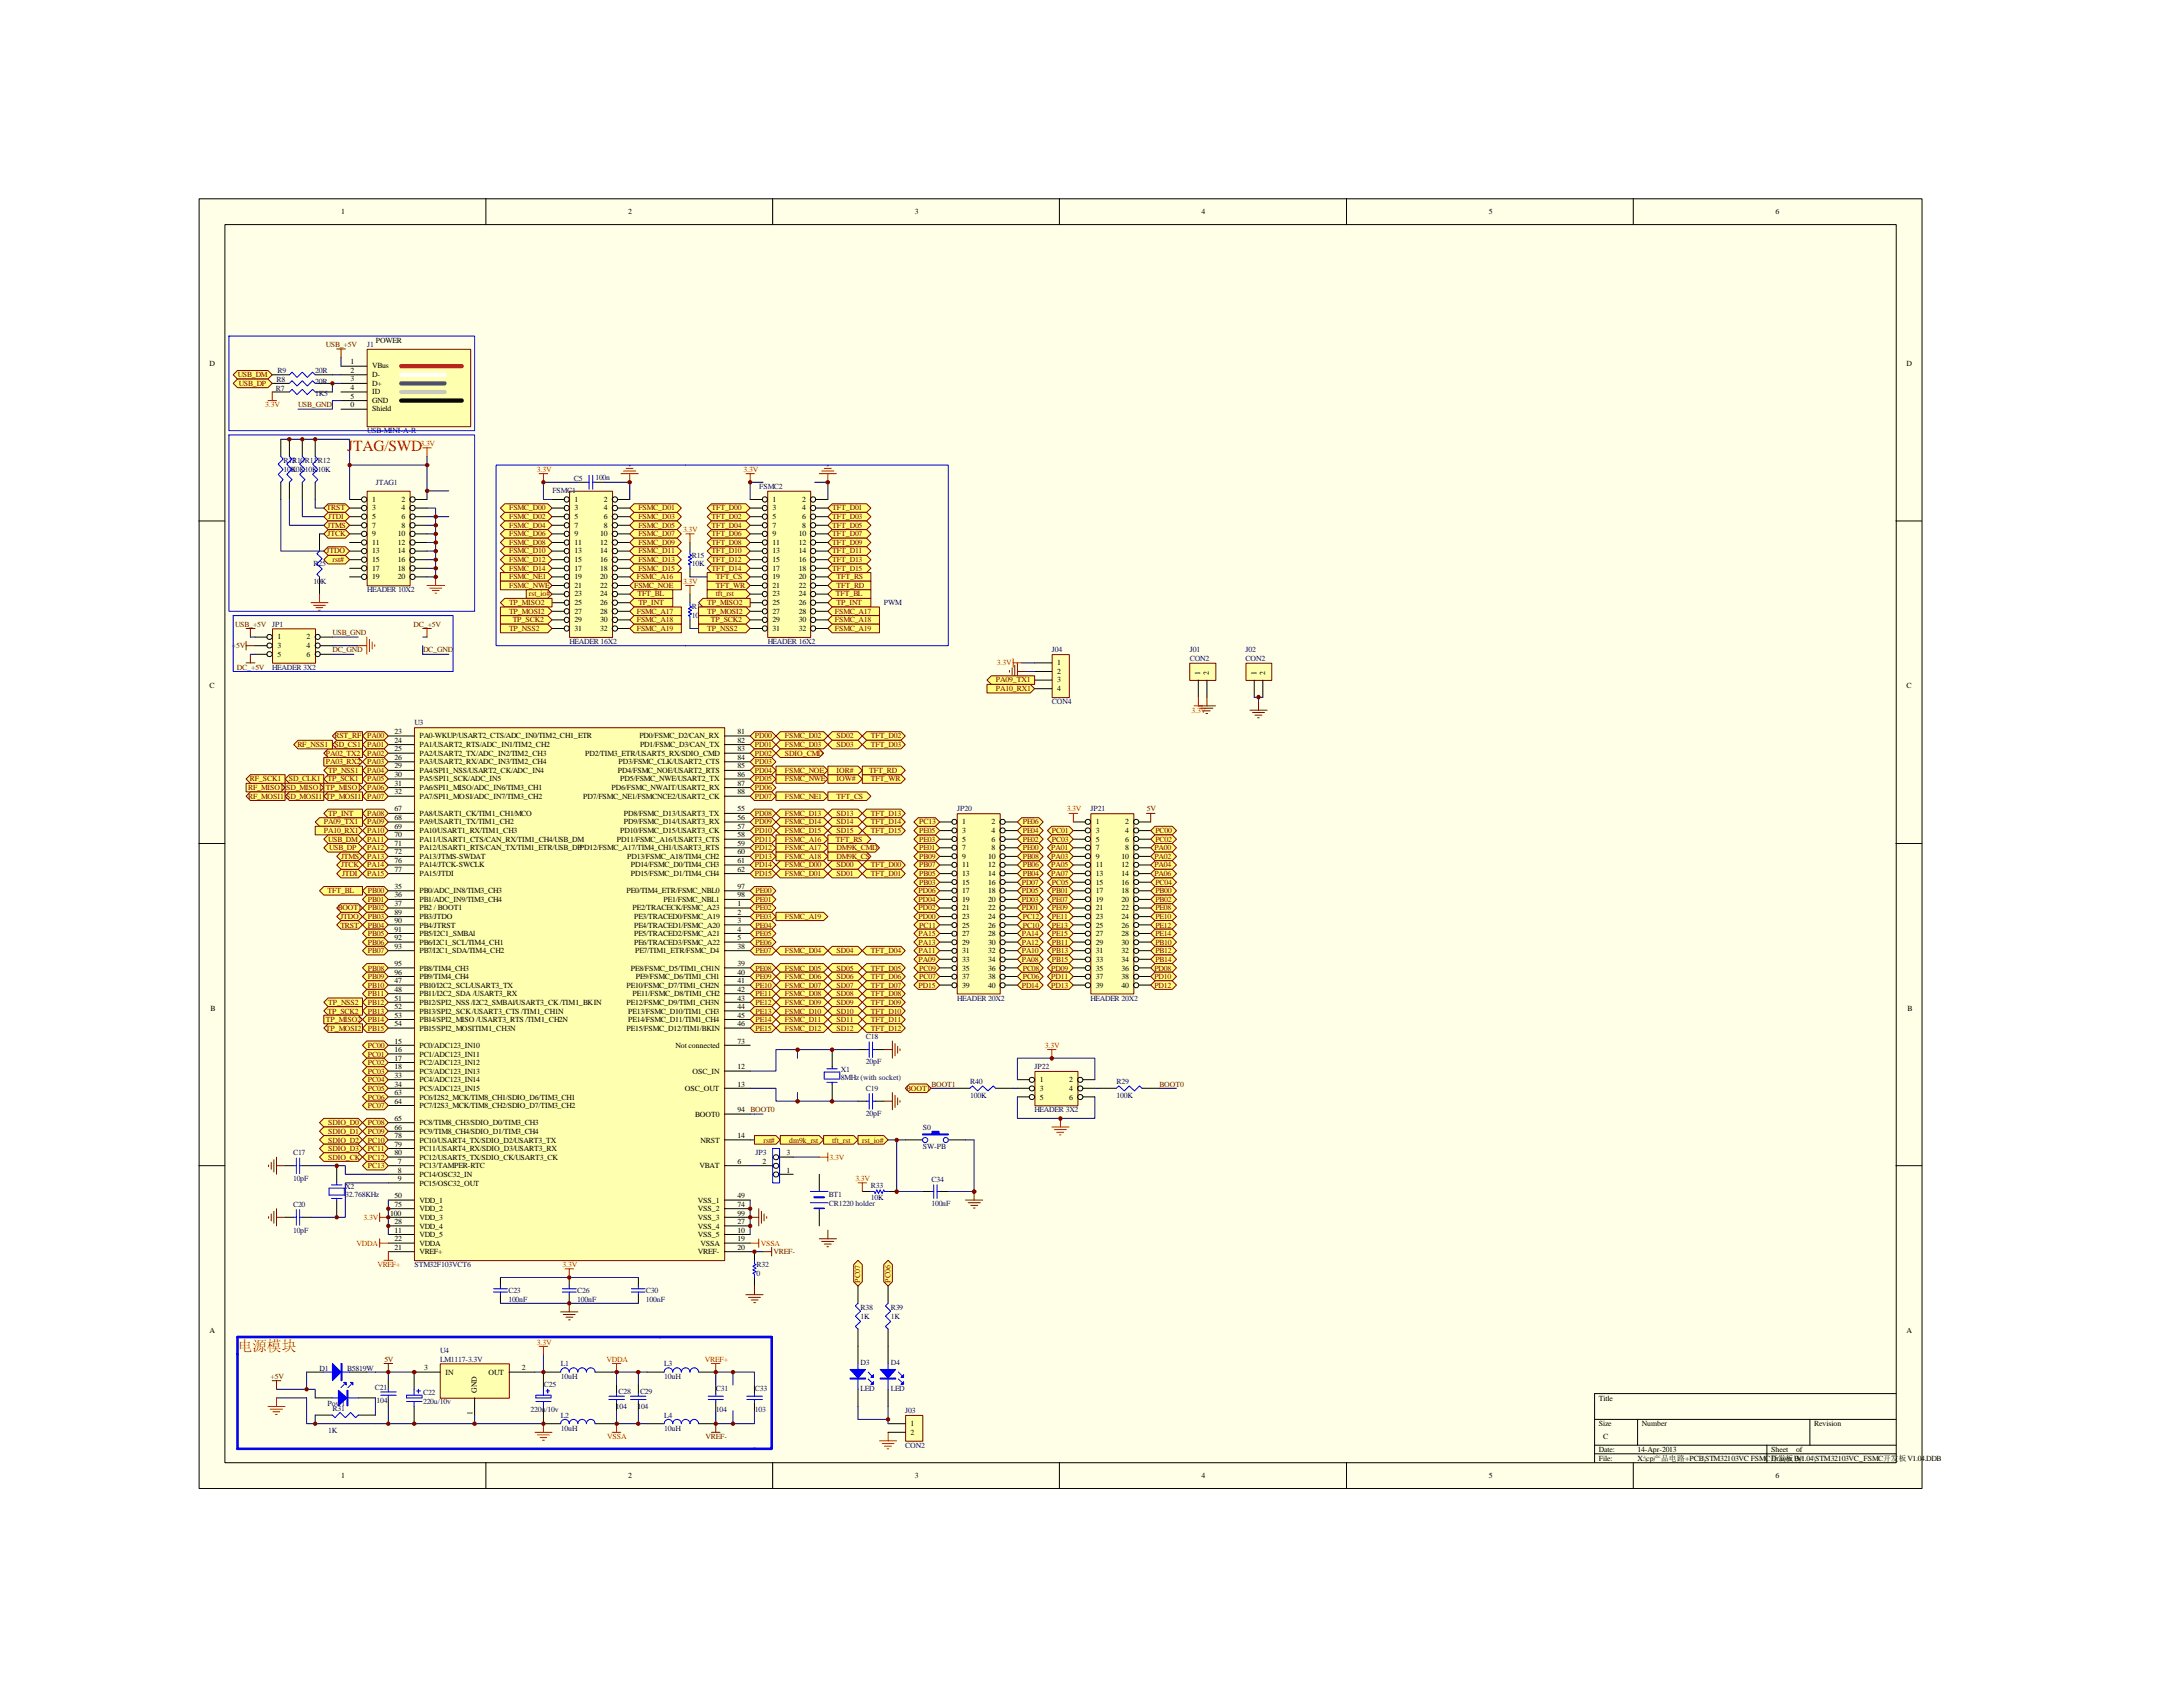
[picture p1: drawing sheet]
<svg xmlns="http://www.w3.org/2000/svg" width="279mm" height="216mm" viewBox="0 0 279 216" stroke-linecap="round" stroke-linejoin="round" font-family="sans-serif">
<defs><g id="words">
<text font-size="2" fill="#f00" x="44.4" y="57.7">JTAG/SWD</text>
<text font-size="1.9" fill="#f00" x="30.4" y="172.8">产电电电</text>
<g font-size="1">
<text x="43.6" y="27.4">1</text>
<text x="80.4" y="27.4">2</text>
<text x="117.1" y="27.4">3</text>
<text x="153.8" y="27.4">4</text>
<text x="190.5" y="27.4">5</text>
<text x="227.2" y="27.4">6</text>
<text x="26.8" y="46.9">D</text>
<text x="44.9" y="46.6">1</text>
<text x="44.9" y="47.7">2</text>
<text x="47.6" y="47.2">VBus</text>
<text x="48.1" y="43.9">POWER</text>
<text x="244" y="46.9">D</text>
<text x="44.9" y="48.8">3</text>
<text x="44.9" y="51">5</text>
<text x="44.9" y="52.1">0</text>
<text x="44.9" y="49.9">4</text>
<text x="47.6" y="48.3">D-</text>
<text x="47.6" y="49.4">D+</text>
<text x="47.6" y="51.6">GND</text>
<text x="47.6" y="52.7">Shield</text>
<text x="47.6" y="50.5">ID</text>
<text x="47.6" y="64.2">1</text>
<text x="47.6" y="65.3">3</text>
<text x="51.4" y="64.2">2</text>
<text x="51.4" y="65.3">4</text>
<text x="73.5" y="64.2">1</text>
<text x="73.5" y="65.3">3</text>
<text x="77.3" y="64.2">2</text>
<text x="77.3" y="65.3">4</text>
<text x="98.9" y="64.2">1</text>
<text x="98.9" y="65.3">3</text>
<text x="102.7" y="64.2">2</text>
<text x="102.7" y="65.3">4</text>
<text x="47.6" y="66.4">5</text>
<text x="47.6" y="67.5">7</text>
<text x="47.6" y="68.6">9</text>
<text x="47.6" y="69.7">11</text>
<text x="47.6" y="70.8">13</text>
<text x="47.6" y="71.9">15</text>
<text x="50.9" y="68.6">10</text>
<text x="50.9" y="69.7">12</text>
<text x="50.9" y="70.8">14</text>
<text x="50.9" y="71.9">16</text>
<text x="51.4" y="66.4">6</text>
<text x="51.4" y="67.5">8</text>
<text x="73.5" y="66.4">5</text>
<text x="73.5" y="67.5">7</text>
<text x="73.5" y="68.6">9</text>
<text x="73.5" y="69.7">11</text>
<text x="73.5" y="70.8">13</text>
<text x="73.5" y="71.9">15</text>
<text x="76.8" y="68.6">10</text>
<text x="76.8" y="69.7">12</text>
<text x="76.8" y="70.8">14</text>
<text x="76.8" y="71.9">16</text>
<text x="77.3" y="66.4">6</text>
<text x="77.3" y="67.5">8</text>
<text x="98.9" y="66.4">5</text>
<text x="98.9" y="67.5">7</text>
<text x="98.9" y="68.6">9</text>
<text x="98.9" y="69.7">11</text>
<text x="98.9" y="70.8">13</text>
<text x="98.9" y="71.9">15</text>
<text x="102.2" y="68.6">10</text>
<text x="102.2" y="69.7">12</text>
<text x="102.2" y="70.8">14</text>
<text x="102.2" y="71.9">16</text>
<text x="102.7" y="66.4">6</text>
<text x="102.7" y="67.5">8</text>
<text x="47.6" y="73">17</text>
<text x="47.6" y="74.1">19</text>
<text x="50.9" y="73">18</text>
<text x="50.9" y="74.1">20</text>
<text x="73.5" y="73">17</text>
<text x="73.5" y="74.1">19</text>
<text x="73.5" y="75.2">21</text>
<text x="73.5" y="76.3">23</text>
<text x="73.5" y="77.4">25</text>
<text x="76.8" y="73">18</text>
<text x="76.8" y="74.1">20</text>
<text x="76.8" y="75.2">22</text>
<text x="76.8" y="76.3">24</text>
<text x="76.8" y="77.4">26</text>
<text x="98.9" y="73">17</text>
<text x="98.9" y="74.1">19</text>
<text x="98.9" y="75.2">21</text>
<text x="98.9" y="76.3">23</text>
<text x="98.9" y="77.4">25</text>
<text x="102.2" y="73">18</text>
<text x="102.2" y="74.1">20</text>
<text x="102.2" y="75.2">22</text>
<text x="102.2" y="76.3">24</text>
<text x="102.2" y="77.4">26</text>
<text x="35.5" y="81.8">1</text>
<text x="35.5" y="82.9">3</text>
<text x="39.2" y="81.8">2</text>
<text x="39.2" y="82.9">4</text>
<text x="73.5" y="78.5">27</text>
<text x="73.5" y="79.6">29</text>
<text x="73.5" y="80.7">31</text>
<text x="76.8" y="78.5">28</text>
<text x="76.8" y="79.6">30</text>
<text x="76.8" y="80.7">32</text>
<text x="98.9" y="78.5">27</text>
<text x="98.9" y="79.6">29</text>
<text x="98.9" y="80.7">31</text>
<text x="102.2" y="78.5">28</text>
<text x="102.2" y="79.6">30</text>
<text x="102.2" y="80.7">32</text>
<text x="26.8" y="88.1">C</text>
<text x="35.5" y="84">5</text>
<text x="39.2" y="84">6</text>
<text x="135.3" y="85.1">1</text>
<text x="135.3" y="86.2">2</text>
<text x="135.3" y="87.3">3</text>
<text x="135.3" y="88.4">4</text>
<text x="153.6" y="86.4" transform="rotate(-90 153.6 86.4)">1</text>
<text x="154.7" y="86.4" transform="rotate(-90 154.7 86.4)">2</text>
<text x="160.8" y="86.4" transform="rotate(-90 160.8 86.4)">1</text>
<text x="161.9" y="86.4" transform="rotate(-90 161.9 86.4)">2</text>
<text x="244" y="88.1">C</text>
<text x="50.5" y="93.9">23</text>
<text x="50.5" y="95">24</text>
<text x="53.7" y="94.5">PA0-WKUP/USART2_CTS/ADC_IN0/TIM2_CH1_ETR</text>
<text x="53.7" y="95.6">PA1/USART2_RTS/ADC_IN1/TIM2_CH2</text>
<text x="81.8" y="94.5">PD0/FSMC_D2/CAN_RX</text>
<text x="81.9" y="95.6">PD1/FSMC_D3/CAN_TX</text>
<text x="94.4" y="95">82</text>
<text x="94.4" y="93.9">81</text>
<text x="50.5" y="96.1">25</text>
<text x="50.5" y="97.2">26</text>
<text x="50.5" y="98.3">29</text>
<text x="50.5" y="99.4">30</text>
<text x="50.5" y="100.5">31</text>
<text x="50.5" y="101.6">32</text>
<text x="53.7" y="96.7">PA2/USART2_TX/ADC_IN2/TIM2_CH3</text>
<text x="53.7" y="97.8">PA3/USART2_RX/ADC_IN3/TIM2_CH4</text>
<text x="53.7" y="98.9">PA4/SPI1_NSS/USART2_CK/ADC_IN4</text>
<text x="53.7" y="100">PA5/SPI1_SCK/ADC_IN5</text>
<text x="53.7" y="101.1">PA6/SPI1_MISO/ADC_IN6/TIM3_CH1</text>
<text x="74.9" y="96.7">PD2/TIM3_ETR/USART5_RX/SDIO_CMD</text>
<text x="78.3" y="101.1">PD6/FSMC_NWAIT/USART2_RX</text>
<text x="79.1" y="98.9">PD4/FSMC_NOE/USART2_RTS</text>
<text x="79.2" y="97.8">PD3/FSMC_CLK/USART2_CTS</text>
<text x="79.4" y="100">PD5/FSMC_NWE/USART2_TX</text>
<text x="94.4" y="96.1">83</text>
<text x="94.4" y="100.5">87</text>
<text x="94.4" y="101.6">88</text>
<text x="94.4" y="97.2">84</text>
<text x="94.4" y="98.3">85</text>
<text x="94.4" y="99.4">86</text>
<text x="50.5" y="103.8">67</text>
<text x="50.5" y="104.9">68</text>
<text x="50.5" y="106">69</text>
<text x="50.5" y="107.1">70</text>
<text x="53.7" y="102.2">PA7/SPI1_MOSI/ADC_IN7/TIM3_CH2</text>
<text x="53.7" y="104.4">PA8/USART1_CK/TIM1_CH1/MCO</text>
<text x="53.7" y="105.5">PA9/USART1_TX/TIM1_CH2</text>
<text x="53.7" y="106.6">PA10/USART1_RX/TIM1_CH3</text>
<text x="53.7" y="107.7">PA11/USART1_CTS/CAN_RX/TIM1_CH4/USB_DM</text>
<text x="74.6" y="102.2">PD7/FSMC_NE1/FSMCNCE2/USART2_CK</text>
<text x="79" y="107.7">PD11/FSMC_A16/USART3_CTS</text>
<text x="79.4" y="106.6">PD10/FSMC_D15/USART3_CK</text>
<text x="79.8" y="104.4">PD8/FSMC_D13/USART3_TX</text>
<text x="79.8" y="105.5">PD9/FSMC_D14/USART3_RX</text>
<text x="94.4" y="103.8">55</text>
<text x="94.4" y="104.9">56</text>
<text x="94.4" y="106">57</text>
<text x="94.4" y="107.1">58</text>
<text x="123.1" y="105.5">1</text>
<text x="123.1" y="106.6">3</text>
<text x="123.1" y="107.7">5</text>
<text x="126.9" y="105.5">2</text>
<text x="126.9" y="106.6">4</text>
<text x="126.9" y="107.7">6</text>
<text x="140.3" y="105.5">1</text>
<text x="140.3" y="106.6">3</text>
<text x="140.3" y="107.7">5</text>
<text x="144" y="105.5">2</text>
<text x="144" y="106.6">4</text>
<text x="144" y="107.7">6</text>
<text x="50.5" y="113.7">35</text>
<text x="50.5" y="108.2">71</text>
<text x="50.5" y="109.3">72</text>
<text x="50.5" y="110.4">76</text>
<text x="50.5" y="111.5">77</text>
<text x="53.7" y="108.8">PA12/USART1_RTS/CAN_TX/TIM1_ETR/USB_DPPD12/FSMC_A17/TIM4_CH1/USART3_RTS</text>
<text x="53.7" y="109.9">PA13/JTMS-SWDAT</text>
<text x="53.7" y="111">PA14/JTCK-SWCLK</text>
<text x="53.7" y="112.1">PA15/JTDI</text>
<text x="80.3" y="109.9">PD13/FSMC_A18/TIM4_CH2</text>
<text x="80.7" y="111">PD14/FSMC_D0/TIM4_CH3</text>
<text x="80.7" y="112.1">PD15/FSMC_D1/TIM4_CH4</text>
<text x="94.4" y="108.2">59</text>
<text x="94.4" y="110.4">61</text>
<text x="94.4" y="111.5">62</text>
<text x="94.4" y="113.7">97</text>
<text x="94.4" y="109.3">60</text>
<text x="123.1" y="108.8">7</text>
<text x="123.1" y="109.9">9</text>
<text x="123.1" y="111">11</text>
<text x="123.1" y="112.1">13</text>
<text x="123.1" y="113.2">15</text>
<text x="126.5" y="109.9">10</text>
<text x="126.5" y="111">12</text>
<text x="126.5" y="112.1">14</text>
<text x="126.5" y="113.2">16</text>
<text x="126.9" y="108.8">8</text>
<text x="140.3" y="108.8">7</text>
<text x="140.3" y="109.9">9</text>
<text x="140.3" y="111">11</text>
<text x="140.3" y="112.1">13</text>
<text x="140.3" y="113.2">15</text>
<text x="143.6" y="109.9">10</text>
<text x="143.6" y="111">12</text>
<text x="143.6" y="112.1">14</text>
<text x="143.6" y="113.2">16</text>
<text x="144" y="108.8">8</text>
<text x="50.5" y="114.9">36</text>
<text x="50.5" y="116">37</text>
<text x="50.5" y="117.1">89</text>
<text x="50.5" y="118.2">90</text>
<text x="50.5" y="119.3">91</text>
<text x="53.7" y="114.3">PB0/ADC_IN8/TIM3_CH3</text>
<text x="53.7" y="115.4">PB1/ADC_IN9/TIM3_CH4</text>
<text x="53.7" y="116.5">PB2 / BOOT1</text>
<text x="53.7" y="117.6">PB3/JTDO</text>
<text x="53.7" y="118.7">PB4/JTRST</text>
<text x="53.7" y="119.8">PB5/I2C1_SMBAl</text>
<text x="80.2" y="114.3">PE0/TIM4_ETR/FSMC_NBL0</text>
<text x="80.9" y="116.5">PE2/TRACECK/FSMC_A23</text>
<text x="81.2" y="117.6">PE3/TRACED0/FSMC_A19</text>
<text x="81.2" y="118.7">PE4/TRACED1/FSMC_A20</text>
<text x="81.2" y="119.8">PE5/TRACED2/FSMC_A21</text>
<text x="84.9" y="115.4">PE1/FSMC_NBL1</text>
<text x="94.4" y="116">1</text>
<text x="94.4" y="117.1">2</text>
<text x="94.4" y="118.2">3</text>
<text x="94.4" y="119.3">4</text>
<text x="94.4" y="114.9">98</text>
<text x="123.1" y="114.3">17</text>
<text x="123.1" y="115.4">19</text>
<text x="123.1" y="116.5">21</text>
<text x="123.1" y="117.6">23</text>
<text x="123.1" y="118.7">25</text>
<text x="123.1" y="119.8">27</text>
<text x="126.5" y="114.3">18</text>
<text x="126.5" y="115.4">20</text>
<text x="126.5" y="116.5">22</text>
<text x="126.5" y="117.6">24</text>
<text x="126.5" y="118.7">26</text>
<text x="126.5" y="119.8">28</text>
<text x="140.3" y="114.3">17</text>
<text x="140.3" y="115.4">19</text>
<text x="140.3" y="116.5">21</text>
<text x="140.3" y="117.6">23</text>
<text x="140.3" y="118.7">25</text>
<text x="140.3" y="119.8">27</text>
<text x="143.6" y="114.3">18</text>
<text x="143.6" y="115.4">20</text>
<text x="143.6" y="116.5">22</text>
<text x="143.6" y="117.6">24</text>
<text x="143.6" y="118.7">26</text>
<text x="143.6" y="119.8">28</text>
<text x="50.5" y="125.9">47</text>
<text x="50.5" y="120.4">92</text>
<text x="50.5" y="121.5">93</text>
<text x="50.5" y="123.7">95</text>
<text x="50.5" y="124.8">96</text>
<text x="53.7" y="120.9">PB6/I2C1_SCL/TIM4_CH1</text>
<text x="53.7" y="122">PB7/I2C1_SDA/TIM4_CH2</text>
<text x="53.7" y="124.2">PB8/TIM4_CH3</text>
<text x="53.7" y="125.3">PB9/TIM4_CH4</text>
<text x="80.7" y="124.2">PE8/FSMC_D5/TIM1_CH1N</text>
<text x="81.2" y="120.9">PE6/TRACED3/FSMC_A22</text>
<text x="81.3" y="122">PE7/TIM1_ETR/FSMC_D4</text>
<text x="81.4" y="125.3">PE9/FSMC_D6/TIM1_CH1</text>
<text x="94.4" y="120.4">5</text>
<text x="94.4" y="121.5">38</text>
<text x="94.4" y="123.7">39</text>
<text x="94.4" y="124.8">40</text>
<text x="94.4" y="125.9">41</text>
<text x="123.1" y="120.9">29</text>
<text x="123.1" y="122">31</text>
<text x="123.1" y="123.1">33</text>
<text x="123.1" y="124.2">35</text>
<text x="123.1" y="125.3">37</text>
<text x="126.5" y="120.9">30</text>
<text x="126.5" y="122">32</text>
<text x="126.5" y="123.1">34</text>
<text x="126.5" y="124.2">36</text>
<text x="126.5" y="125.3">38</text>
<text x="140.3" y="120.9">29</text>
<text x="140.3" y="122">31</text>
<text x="140.3" y="123.1">33</text>
<text x="140.3" y="124.2">35</text>
<text x="140.3" y="125.3">37</text>
<text x="143.6" y="120.9">30</text>
<text x="143.6" y="122">32</text>
<text x="143.6" y="123.1">34</text>
<text x="143.6" y="124.2">36</text>
<text x="143.6" y="125.3">38</text>
<text x="26.9" y="129.4">B</text>
<text x="50.5" y="127">48</text>
<text x="50.5" y="128.1">51</text>
<text x="50.5" y="129.2">52</text>
<text x="50.5" y="130.3">53</text>
<text x="50.5" y="131.4">54</text>
<text x="53.7" y="126.4">PB10/I2C2_SCL/USART3_TX</text>
<text x="53.7" y="127.5">PB11/I2C2_SDA /USART3_RX</text>
<text x="53.7" y="128.6">PB12/SPI2_NSS /I2C2_SMBAl/USART3_CK /TIM1_BKIN</text>
<text x="53.7" y="129.7">PB13/SPI2_SCK /USART3_CTS /TIM1_CH1N</text>
<text x="53.7" y="130.8">PB14/SPI2_MISO /USART3_RTS /TIM1_CH2N</text>
<text x="53.7" y="131.9">PB15/SPI2_MOSITIM1_CH3N</text>
<text x="80.2" y="126.4">PE10/FSMC_D7/TIM1_CH2N</text>
<text x="80.2" y="128.6">PE12/FSMC_D9/TIM1_CH3N</text>
<text x="80.2" y="131.9">PE15/FSMC_D12/TIM1/BKIN</text>
<text x="80.4" y="129.7">PE13/FSMC_D10/TIM1_CH3</text>
<text x="80.4" y="130.8">PE14/FSMC_D11/TIM1_CH4</text>
<text x="80.9" y="127.5">PE11/FSMC_D8/TIM1_CH2</text>
<text x="94.4" y="127">42</text>
<text x="94.4" y="128.1">43</text>
<text x="94.4" y="129.2">44</text>
<text x="94.4" y="130.3">45</text>
<text x="94.4" y="131.4">46</text>
<text x="123.1" y="126.4">39</text>
<text x="126.5" y="126.4">40</text>
<text x="140.3" y="126.4">39</text>
<text x="143.6" y="126.4">40</text>
<text x="244.1" y="129.4">B</text>
<text x="50.5" y="133.6">15</text>
<text x="50.5" y="134.7">16</text>
<text x="50.5" y="135.8">17</text>
<text x="50.5" y="136.9">18</text>
<text x="50.5" y="138">33</text>
<text x="53.7" y="134.1">PC0/ADC123_IN10</text>
<text x="53.7" y="135.2">PC1/ADC123_IN11</text>
<text x="53.7" y="136.3">PC2/ADC123_IN12</text>
<text x="53.7" y="137.4">PC3/ADC123_IN13</text>
<text x="86.4" y="134.1">Not connected</text>
<text x="88.6" y="137.4">OSC_IN</text>
<text x="94.4" y="133.6">73</text>
<text x="94.4" y="136.9">12</text>
<text x="50.5" y="139.1">34</text>
<text x="50.5" y="140.2">63</text>
<text x="50.5" y="141.3">64</text>
<text x="50.5" y="143.5">65</text>
<text x="53.7" y="138.5">PC4/ADC123_IN14</text>
<text x="53.7" y="139.6">PC5/ADC123_IN15</text>
<text x="53.7" y="140.7">PC6/I2S2_MCK/TIM8_CH1/SDIO_D6/TIM3_CH1</text>
<text x="53.7" y="141.8">PC7/I2S3_MCK/TIM8_CH2/SDIO_D7/TIM3_CH2</text>
<text x="87.7" y="139.6">OSC_OUT</text>
<text x="89" y="142.9">BOOT0</text>
<text x="94.4" y="139.1">13</text>
<text x="94.4" y="142.4">94 BOOT0</text>
<text x="133.1" y="138.5">1</text>
<text x="133.1" y="139.6">3</text>
<text x="133.1" y="140.7">5</text>
<text x="136.8" y="138.5">2</text>
<text x="136.8" y="139.6">4</text>
<text x="136.8" y="140.7">6</text>
<text x="50.5" y="144.6">66</text>
<text x="50.5" y="145.7">78</text>
<text x="50.5" y="146.8">79</text>
<text x="50.5" y="147.9">80</text>
<text x="50.9" y="149">7</text>
<text x="53.7" y="144">PC8/TIM8_CH3/SDIO_D0/TIM3_CH3</text>
<text x="53.7" y="145.1">PC9/TIM8_CH4/SDIO_D1/TIM3_CH4</text>
<text x="53.7" y="146.2">PC10/USART4_TX/SDIO_D2/USART3_TX</text>
<text x="53.7" y="147.3">PC11/USART4_RX/SDIO_D3/USART3_RX</text>
<text x="53.7" y="148.4">PC12/USART5_TX/SDIO_CK/USART3_CK</text>
<text x="53.7" y="149.5">PC13/TAMPER-RTC</text>
<text x="89.5" y="149.5">VBAT</text>
<text x="89.7" y="146.2">NRST</text>
<text x="94.4" y="145.7">14</text>
<text x="94.4" y="149">6</text>
<text x="97.6" y="149">2</text>
<text x="100.7" y="147.9">3</text>
<text x="50" y="155.6">100</text>
<text x="50.5" y="153.4">50</text>
<text x="50.5" y="154.5">75</text>
<text x="50.9" y="150.1">8</text>
<text x="50.9" y="151.2">9</text>
<text x="53.7" y="150.6">PC14/OSC32_IN</text>
<text x="53.7" y="151.7">PC15/OSC32_OUT</text>
<text x="53.7" y="153.9">VDD_1</text>
<text x="53.7" y="155">VDD_2</text>
<text x="89.3" y="153.9">VSS_1</text>
<text x="89.3" y="155">VSS_2</text>
<text x="94.4" y="153.4">49</text>
<text x="94.4" y="154.5">74</text>
<text x="94.4" y="155.6">99</text>
<text x="100.7" y="150.1">1</text>
<text x="50.5" y="156.7">28</text>
<text x="50.5" y="157.8">11</text>
<text x="50.5" y="158.9">22</text>
<text x="50.5" y="160">21</text>
<text x="53.7" y="156.1">VDD_3</text>
<text x="53.7" y="157.2">VDD_4</text>
<text x="53.7" y="158.3">VDD_5</text>
<text x="53.7" y="159.4">VDDA</text>
<text x="53.7" y="160.5">VREF+</text>
<text x="89.3" y="156.1">VSS_3</text>
<text x="89.3" y="157.2">VSS_4</text>
<text x="89.3" y="158.3">VSS_5</text>
<text x="89.3" y="160.5">VREF-</text>
<text x="89.7" y="159.4">VSSA</text>
<text x="94.4" y="158.9">19</text>
<text x="94.4" y="156.7">27</text>
<text x="94.4" y="157.8">10</text>
<text x="94.4" y="160">20</text>
<text x="26.8" y="170.6">A</text>
<text x="244" y="170.6">A</text>
<text x="54.3" y="175.4">3</text>
<text x="57" y="175.9">IN</text>
<text x="61" y="178.3" transform="rotate(-90 61 178.3)">GND</text>
<text x="62.5" y="175.9">OUT</text>
<text x="66.8" y="175.4">2</text>
<text x="204.6" y="179.2">Title</text>
<text x="60.5" y="181.1" transform="rotate(-90 60.5 181.1)">1</text>
<text x="116.5" y="182.5">1</text>
<text x="116.5" y="183.6">2</text>
<text x="204.6" y="182.5">Size</text>
<text x="204.6" y="185.8">Date:</text>
<text x="205.2" y="184.2">C</text>
<text x="209.6" y="185.8">14-Apr-2013</text>
<text x="210.1" y="182.5">Number</text>
<text x="226.7" y="185.8">Sheet</text>
<text x="229.9" y="185.8">of</text>
<text x="232.2" y="182.5">Revision</text>
<text x="43.6" y="189.1">1</text>
<text x="80.4" y="189.1">2</text>
<text x="117.1" y="189.1">3</text>
<text x="153.8" y="189.1">4</text>
<text x="190.5" y="189.1">5</text>
<text x="204.6" y="186.9">File:</text>
<text x="209.6" y="186.9">X:\cp产产产产+PCB\STM32103VC FSMC开开开\V1.04\STM32103VC_FSMC开开开V1.04.DDB</text>
<text x="226.7" y="186.9">Drawn By:</text>
<text x="227.2" y="189.1">6</text>
</g>
<g font-size="1" fill="#000080">
<text x="35.5" y="47.7">R9</text>
<text x="40.3" y="47.7">20R</text>
<text x="47" y="44.4">J1</text>
<text x="35.3" y="50">R7</text>
<text x="35.4" y="48.9">R8</text>
<text x="40.3" y="49.1">20R</text>
<text x="40.3" y="50.7">1K5</text>
<text x="36.3" y="59.3">R13</text>
<text x="37.4" y="59.3">R10R11R12</text>
<text x="47" y="55.4">USB-MINI-A-R</text>
<text x="36.3" y="60.4">10K</text>
<text x="37.4" y="60.4">10K10K10K</text>
<text x="48.1" y="62">JTAG1</text>
<text x="70.7" y="63.1">FSMC1</text>
<text x="73.4" y="61.6">C5</text>
<text x="76.2" y="61.4">100n</text>
<text x="97.2" y="62.6">FSMC2</text>
<text x="88.6" y="71.4">R15</text>
<text x="40.1" y="72.5">R25</text>
<text x="40.1" y="74.7">10K</text>
<text x="47" y="75.8">HEADER 10X2</text>
<text x="88.6" y="78">R16</text>
<text x="88.6" y="72.5">10K</text>
<text x="113.1" y="77.4">PWM</text>
<text x="34.8" y="80.2">JP1</text>
<text x="72.9" y="82.4">HEADER 16X2</text>
<text x="88.6" y="79.1">10K</text>
<text x="98.3" y="82.4">HEADER 16X2</text>
<text x="134.6" y="83.5">J04</text>
<text x="152.3" y="83.5">J01</text>
<text x="159.4" y="83.5">J02</text>
<text x="34.8" y="85.7">HEADER 3X2</text>
<text x="152.3" y="84.6">CON2</text>
<text x="159.4" y="84.6">CON2</text>
<text x="53" y="92.8">U3</text>
<text x="134.6" y="90.1">CON4</text>
<text x="122.5" y="103.8">JP20</text>
<text x="139.6" y="103.8">JP21</text>
<text x="122.5" y="128.1">HEADER 20X2</text>
<text x="139.6" y="128.1">HEADER 20X2</text>
<text x="107.6" y="137.2">X1</text>
<text x="110.8" y="133">C18</text>
<text x="110.8" y="136.2">20pF</text>
<text x="132.4" y="136.9">JP22</text>
<text x="107.6" y="138.2">8MHz (with socket)</text>
<text x="110.8" y="139.6">C19</text>
<text x="110.8" y="142.8">20pF</text>
<text x="124.2" y="138.7">R40</text>
<text x="124.2" y="140.5">100K</text>
<text x="132.4" y="142.4">HEADER 3X2</text>
<text x="142.9" y="138.7">R29</text>
<text x="142.9" y="140.5">100K</text>
<text x="37.5" y="147.9">C17</text>
<text x="96.7" y="147.9">JP3</text>
<text x="118.1" y="144.6">S0</text>
<text x="118.1" y="147.1">SW-PB</text>
<text x="37.5" y="154.5">C20</text>
<text x="37.5" y="151.2">10pF</text>
<text x="44.2" y="152.1">X2</text>
<text x="44.2" y="153.2">32.768KHz</text>
<text x="106.1" y="153.2">BT1</text>
<text x="106.1" y="154.3">CR1220 holder</text>
<text x="111.5" y="152.1">R33</text>
<text x="111.5" y="153.6">10K</text>
<text x="119.2" y="151.3">C34</text>
<text x="119.2" y="154.3">100nF</text>
<text x="37.5" y="157.8">10pF</text>
<text x="53" y="162.2">STM32F103VCT6</text>
<text x="65.1" y="165.5">C23</text>
<text x="65.1" y="166.6">100nF</text>
<text x="73.9" y="165.5">C26</text>
<text x="73.9" y="166.6">100nF</text>
<text x="82.7" y="165.5">C30</text>
<text x="82.7" y="166.6">100nF</text>
<text x="96.8" y="162.2">R32</text>
<text x="96.8" y="163.3">0</text>
<text x="110.2" y="167.7">R38</text>
<text x="114" y="167.7">R39</text>
<text x="56.3" y="173.2">U4</text>
<text x="110.2" y="168.8">1K</text>
<text x="114" y="168.8">1K</text>
<text x="40.9" y="175.5">D1</text>
<text x="44.4" y="175.5">B5819W</text>
<text x="48" y="177.9">C21</text>
<text x="48.2" y="179.5">104</text>
<text x="54.1" y="178.6">C22</text>
<text x="54.1" y="179.7">220u/10v</text>
<text x="56.3" y="174.3">LM1117-3.3V</text>
<text x="69.6" y="177.5">C25</text>
<text x="71.8" y="174.8">L1</text>
<text x="71.8" y="176.5">10uH</text>
<text x="79.2" y="178.4">C28</text>
<text x="81.9" y="178.4">C29</text>
<text x="85" y="174.8">L3</text>
<text x="85" y="176.5">10uH</text>
<text x="91.6" y="178">C31</text>
<text x="96.6" y="178">C33</text>
<text x="110.2" y="174.7">D3</text>
<text x="110.2" y="178">LED</text>
<text x="114" y="174.7">D4</text>
<text x="114" y="178">LED</text>
<text x="41.9" y="180">Pow1</text>
<text x="42" y="183.4">1K</text>
<text x="42.5" y="180.6">R31</text>
<text x="67.9" y="180.8">220u/10v</text>
<text x="71.8" y="181.4">L2</text>
<text x="71.8" y="183.1">10uH</text>
<text x="78.8" y="180.3">104</text>
<text x="81.6" y="180.3">104</text>
<text x="85" y="181.4">L4</text>
<text x="85" y="183.1">10uH</text>
<text x="91.6" y="180.8">104</text>
<text x="96.6" y="180.8">103</text>
<text x="115.9" y="180.9">J03</text>
<text x="115.9" y="185.3">CON2</text>
</g>
<g font-size="1" fill="#800000">
<text x="41.7" y="44.4">USB_+5V</text>
<text x="30.4" y="48.3">USB_DM</text>
<text x="30.6" y="49.4">USB_DP</text>
<text x="38.1" y="52.1">USB_GND</text>
<text x="41.8" y="65.3">TRST</text>
<text x="65.2" y="65.3">FSMC_D00</text>
<text x="81.7" y="65.3">FSMC_D01</text>
<text x="91.1" y="65.3">TFT_D00</text>
<text x="106.5" y="65.3">TFT_D01</text>
<text x="41.8" y="70.8">JTDO</text>
<text x="41.9" y="67.5">JTMS</text>
<text x="41.9" y="68.6">JTCK</text>
<text x="42" y="66.4">JTDI</text>
<text x="42.5" y="71.9">rst#</text>
<text x="65.2" y="66.4">FSMC_D02</text>
<text x="65.2" y="67.5">FSMC_D04</text>
<text x="65.2" y="68.6">FSMC_D06</text>
<text x="65.2" y="69.7">FSMC_D08</text>
<text x="65.2" y="70.8">FSMC_D10</text>
<text x="65.2" y="71.9">FSMC_D12</text>
<text x="81.7" y="66.4">FSMC_D03</text>
<text x="81.7" y="71.9">FSMC_D13</text>
<text x="81.7" y="67.5">FSMC_D05</text>
<text x="81.7" y="68.6">FSMC_D07</text>
<text x="81.7" y="69.7">FSMC_D09</text>
<text x="81.7" y="70.8">FSMC_D11</text>
<text x="91.1" y="66.4">TFT_D02</text>
<text x="91.1" y="67.5">TFT_D04</text>
<text x="91.1" y="68.6">TFT_D06</text>
<text x="91.1" y="69.7">TFT_D08</text>
<text x="91.1" y="70.8">TFT_D10</text>
<text x="91.1" y="71.9">TFT_D12</text>
<text x="106.5" y="66.4">TFT_D03</text>
<text x="106.5" y="67.5">TFT_D05</text>
<text x="106.5" y="68.6">TFT_D07</text>
<text x="106.5" y="69.7">TFT_D09</text>
<text x="106.5" y="70.8">TFT_D11</text>
<text x="106.5" y="71.9">TFT_D13</text>
<text x="65.2" y="73">FSMC_D14</text>
<text x="65.2" y="74.1">FSMC_NE1</text>
<text x="65.2" y="75.2">FSMC_NWE</text>
<text x="65.2" y="77.4">TP_MISO2</text>
<text x="67.7" y="76.3">rst_io#</text>
<text x="81.2" y="75.2">FSMC_NOE</text>
<text x="81.5" y="74.1">FSMC_A16</text>
<text x="81.6" y="76.3">TFT_BL</text>
<text x="81.7" y="73">FSMC_D15</text>
<text x="81.7" y="77.4">TP_INT</text>
<text x="90.5" y="77.4">TP_MISO2</text>
<text x="91.1" y="73">TFT_D14</text>
<text x="91.6" y="75.2">TFT_WR</text>
<text x="91.6" y="76.3">tft_rst</text>
<text x="91.6" y="74.1">TFT_CS</text>
<text x="106.5" y="73">TFT_D15</text>
<text x="107" y="76.3">TFT_BL</text>
<text x="107.1" y="74.1">TFT_RS</text>
<text x="107.1" y="75.2">TFT_RD</text>
<text x="107.1" y="77.4">TP_INT</text>
<text x="29.7" y="82.9">+5V</text>
<text x="30.1" y="80.2">USB_+5V</text>
<text x="42.5" y="81.3">USB_GND</text>
<text x="42.5" y="83.5">DC_GND</text>
<text x="52.9" y="80.2">DC_+5V</text>
<text x="54.1" y="83.5">DC_GND</text>
<text x="65.2" y="78.5">TP_MOSI2</text>
<text x="65.2" y="80.7">TP_NSS2</text>
<text x="65.6" y="79.6">TP_SCK2</text>
<text x="81.5" y="78.5">FSMC_A17</text>
<text x="81.5" y="79.6">FSMC_A18</text>
<text x="81.5" y="80.7">FSMC_A19</text>
<text x="90.5" y="78.5">TP_MOSI2</text>
<text x="90.5" y="80.7">TP_NSS2</text>
<text x="91" y="79.6">TP_SCK2</text>
<text x="106.8" y="78.5">FSMC_A17</text>
<text x="106.8" y="79.6">FSMC_A18</text>
<text x="106.8" y="80.7">FSMC_A19</text>
<text x="30.3" y="85.7">DC_+5V</text>
<text x="127.5" y="87.3">PA09_TX1</text>
<text x="127.5" y="88.4">PA10_RX1</text>
<text x="38.1" y="95.6">RF_NSS1</text>
<text x="42.8" y="95.6">SD_CS1</text>
<text x="42.8" y="94.5">RST_RF</text>
<text x="47" y="94.5">PA00</text>
<text x="47" y="95.6">PA01</text>
<text x="96.6" y="94.5">PD00</text>
<text x="96.6" y="95.6">PD01</text>
<text x="100.5" y="94.5">FSMC_D02</text>
<text x="100.5" y="95.6">FSMC_D03</text>
<text x="107.1" y="94.5">SD02</text>
<text x="107.1" y="95.6">SD03</text>
<text x="111.5" y="94.5">TFT_D02</text>
<text x="111.5" y="95.6">TFT_D03</text>
<text x="31.7" y="101.1">RF_MISO1 SD_MISO1 TP_MISO1</text>
<text x="32" y="100">RF_SCK1</text>
<text x="37" y="100">SD_CLK1</text>
<text x="41.7" y="96.7">PA02_TX2</text>
<text x="41.7" y="97.8">PA03_RX2</text>
<text x="41.9" y="100">TP_SCK1</text>
<text x="42" y="98.9">TP_NSS1</text>
<text x="47" y="96.7">PA02</text>
<text x="47" y="97.8">PA03</text>
<text x="47" y="98.9">PA04</text>
<text x="47" y="100">PA05</text>
<text x="47" y="101.1">PA06</text>
<text x="96.6" y="96.7">PD02</text>
<text x="96.6" y="97.8">PD03</text>
<text x="96.6" y="98.9">PD04</text>
<text x="96.6" y="100">PD05</text>
<text x="96.6" y="101.1">PD06</text>
<text x="100.5" y="100">FSMC_NWE</text>
<text x="100.5" y="98.9">FSMC_NOE</text>
<text x="100.5" y="96.7">SDIO_CMD</text>
<text x="107.1" y="100">IOW#</text>
<text x="107.1" y="98.9">IOR#</text>
<text x="111.3" y="98.9">TFT_RD</text>
<text x="111.5" y="100">TFT_WR</text>
<text x="31.7" y="102.2">RF_MOSI1 SD_MOSI1 TP_MOSI1</text>
<text x="41.4" y="105.5">PA09_TX1</text>
<text x="41.4" y="106.6">PA10_RX1</text>
<text x="42" y="107.7">USB_DM</text>
<text x="42" y="104.4">TP_INT</text>
<text x="47" y="104.4">PA08</text>
<text x="47" y="105.5">PA09</text>
<text x="47" y="106.6">PA10</text>
<text x="47" y="107.7">PA11</text>
<text x="47" y="102.2">PA07</text>
<text x="96.6" y="102.2">PD07</text>
<text x="96.6" y="104.4">PD08</text>
<text x="96.6" y="105.5">PD09</text>
<text x="96.6" y="106.6">PD10</text>
<text x="96.6" y="107.7">PD11</text>
<text x="100.5" y="104.4">FSMC_D13</text>
<text x="100.5" y="105.5">FSMC_D14</text>
<text x="100.5" y="106.6">FSMC_D15</text>
<text x="100.5" y="102.2">FSMC_NE1</text>
<text x="100.5" y="107.7">FSMC_A16</text>
<text x="107" y="107.7">TFT_RS</text>
<text x="107.1" y="104.4">SD13</text>
<text x="107.1" y="105.5">SD14</text>
<text x="107.1" y="106.6">SD15</text>
<text x="107.1" y="102.2">TFT_CS</text>
<text x="111.5" y="104.4">TFT_D13</text>
<text x="111.5" y="105.5">TFT_D14</text>
<text x="111.5" y="106.6">TFT_D15</text>
<text x="117.6" y="107.7">PE03</text>
<text x="117.6" y="106.6">PE05</text>
<text x="117.6" y="105.5">PC13</text>
<text x="130.9" y="107.7">PE02</text>
<text x="130.9" y="106.6">PE04</text>
<text x="130.9" y="105.5">PE06</text>
<text x="134.6" y="106.6">PC01</text>
<text x="134.6" y="107.7">PC03</text>
<text x="146.8" y="103.8">5V</text>
<text x="147.9" y="106.6">PC00</text>
<text x="147.9" y="107.7">PC02</text>
<text x="42.1" y="108.8">USB_DP</text>
<text x="43.6" y="109.9">JTMS</text>
<text x="43.6" y="111">JTCK</text>
<text x="43.8" y="112.1">JTDI</text>
<text x="47" y="108.8">PA12</text>
<text x="47" y="109.9">PA13</text>
<text x="47" y="111">PA14</text>
<text x="47" y="112.1">PA15</text>
<text x="96.6" y="108.8">PD12</text>
<text x="96.6" y="109.9">PD13</text>
<text x="96.6" y="111">PD14</text>
<text x="96.6" y="112.1">PD15</text>
<text x="100.5" y="111">FSMC_D00</text>
<text x="100.5" y="112.1">FSMC_D01</text>
<text x="100.5" y="108.8">FSMC_A17</text>
<text x="100.5" y="109.9">FSMC_A18</text>
<text x="107.1" y="111">SD00</text>
<text x="107.1" y="112.1">SD01</text>
<text x="107.1" y="108.8">DM9K_CMD</text>
<text x="107.1" y="109.9">DM9K_CS</text>
<text x="111.5" y="111">TFT_D00</text>
<text x="111.5" y="112.1">TFT_D01</text>
<text x="117.6" y="108.8">PE01</text>
<text x="117.6" y="113.2">PB03</text>
<text x="117.6" y="112.1">PB05</text>
<text x="117.6" y="111">PB07</text>
<text x="117.6" y="109.9">PB09</text>
<text x="130.8" y="113.2">PD07</text>
<text x="130.9" y="108.8">PE00</text>
<text x="130.9" y="112.1">PB04</text>
<text x="130.9" y="111">PB06</text>
<text x="130.9" y="109.9">PB08</text>
<text x="134.5" y="108.8">PA01</text>
<text x="134.5" y="109.9">PA03</text>
<text x="134.5" y="111">PA05</text>
<text x="134.5" y="112.1">PA07</text>
<text x="134.6" y="113.2">PC05</text>
<text x="147.7" y="108.8">PA00</text>
<text x="147.7" y="109.9">PA02</text>
<text x="147.7" y="111">PA04</text>
<text x="147.7" y="112.1">PA06</text>
<text x="147.9" y="113.2">PC04</text>
<text x="41.9" y="114.3">TFT_BL</text>
<text x="43.2" y="116.5">BOOT1</text>
<text x="43.6" y="118.7">TRST</text>
<text x="43.6" y="117.6">JTDO</text>
<text x="47.1" y="114.3">PB00</text>
<text x="47.1" y="115.4">PB01</text>
<text x="47.1" y="116.5">PB02</text>
<text x="47.1" y="117.6">PB03</text>
<text x="47.1" y="118.7">PB04</text>
<text x="47.1" y="119.8">PB05</text>
<text x="96.7" y="114.3">PE00</text>
<text x="96.7" y="115.4">PE01</text>
<text x="96.7" y="116.5">PE02</text>
<text x="96.7" y="117.6">PE03</text>
<text x="96.7" y="118.7">PE04</text>
<text x="96.7" y="119.8">PE05</text>
<text x="100.5" y="117.6">FSMC_A19</text>
<text x="117.6" y="117.6">PD00</text>
<text x="117.6" y="116.5">PD02</text>
<text x="117.6" y="115.4">PD04</text>
<text x="117.6" y="114.3">PD06</text>
<text x="117.6" y="119.8">PA15</text>
<text x="117.6" y="118.7">PC11</text>
<text x="130.8" y="116.5">PD01</text>
<text x="130.8" y="115.4">PD03</text>
<text x="130.8" y="114.3">PD05</text>
<text x="130.8" y="119.8">PA14</text>
<text x="130.9" y="118.7">PC10</text>
<text x="130.9" y="117.6">PC12</text>
<text x="134.6" y="114.3">PB01</text>
<text x="134.6" y="115.4">PE07</text>
<text x="134.6" y="116.5">PE09</text>
<text x="134.6" y="117.6">PE11</text>
<text x="134.6" y="118.7">PE13</text>
<text x="134.6" y="119.8">PE15</text>
<text x="147.9" y="114.3">PB00</text>
<text x="147.9" y="115.4">PB02</text>
<text x="147.9" y="116.5">PE08</text>
<text x="147.9" y="117.6">PE10</text>
<text x="147.9" y="118.7">PE12</text>
<text x="147.9" y="119.8">PE14</text>
<text x="47.1" y="120.9">PB06</text>
<text x="47.1" y="122">PB07</text>
<text x="47.1" y="124.2">PB08</text>
<text x="47.1" y="125.3">PB09</text>
<text x="96.7" y="120.9">PE06</text>
<text x="96.7" y="122">PE07</text>
<text x="96.7" y="124.2">PE08</text>
<text x="96.7" y="125.3">PE09</text>
<text x="100.5" y="122">FSMC_D04</text>
<text x="100.5" y="124.2">FSMC_D05</text>
<text x="100.5" y="125.3">FSMC_D06</text>
<text x="107.1" y="122">SD04</text>
<text x="107.1" y="124.2">SD05</text>
<text x="107.1" y="125.3">SD06</text>
<text x="111.5" y="122">TFT_D04</text>
<text x="111.5" y="124.2">TFT_D05</text>
<text x="111.5" y="125.3">TFT_D06</text>
<text x="117.6" y="123.1">PA09</text>
<text x="117.6" y="122">PA11</text>
<text x="117.6" y="120.9">PA13</text>
<text x="117.6" y="125.3">PC07</text>
<text x="117.6" y="124.2">PC09</text>
<text x="130.8" y="123.1">PA08</text>
<text x="130.8" y="122">PA10</text>
<text x="130.8" y="120.9">PA12</text>
<text x="130.9" y="125.3">PC06</text>
<text x="130.9" y="124.2">PC08</text>
<text x="134.5" y="124.2">PD09</text>
<text x="134.5" y="125.3">PD11</text>
<text x="134.6" y="120.9">PB11</text>
<text x="134.6" y="122">PB13</text>
<text x="134.6" y="123.1">PB15</text>
<text x="147.7" y="124.2">PD08</text>
<text x="147.7" y="125.3">PD10</text>
<text x="147.9" y="120.9">PB10</text>
<text x="147.9" y="122">PB12</text>
<text x="147.9" y="123.1">PB14</text>
<text x="41.7" y="130.8">TP_MISO2</text>
<text x="41.7" y="131.9">TP_MOSI2</text>
<text x="41.9" y="129.7">TP_SCK2</text>
<text x="42" y="128.6">TP_NSS2</text>
<text x="47.1" y="126.4">PB10</text>
<text x="47.1" y="127.5">PB11</text>
<text x="47.1" y="128.6">PB12</text>
<text x="47.1" y="129.7">PB13</text>
<text x="47.1" y="130.8">PB14</text>
<text x="47.1" y="131.9">PB15</text>
<text x="96.7" y="126.4">PE10</text>
<text x="96.7" y="127.5">PE11</text>
<text x="96.7" y="128.6">PE12</text>
<text x="96.7" y="129.7">PE13</text>
<text x="96.7" y="130.8">PE14</text>
<text x="96.7" y="131.9">PE15</text>
<text x="100.5" y="126.4">FSMC_D07</text>
<text x="100.5" y="127.5">FSMC_D08</text>
<text x="100.5" y="128.6">FSMC_D09</text>
<text x="100.5" y="129.7">FSMC_D10</text>
<text x="100.5" y="130.8">FSMC_D11</text>
<text x="100.5" y="131.9">FSMC_D12</text>
<text x="107.1" y="126.4">SD07</text>
<text x="107.1" y="127.5">SD08</text>
<text x="107.1" y="128.6">SD09</text>
<text x="107.1" y="129.7">SD10</text>
<text x="107.1" y="130.8">SD11</text>
<text x="107.1" y="131.9">SD12</text>
<text x="111.5" y="126.4">TFT_D07</text>
<text x="111.5" y="127.5">TFT_D08</text>
<text x="111.5" y="128.6">TFT_D09</text>
<text x="111.5" y="129.7">TFT_D10</text>
<text x="111.5" y="130.8">TFT_D11</text>
<text x="111.5" y="131.9">TFT_D12</text>
<text x="117.6" y="126.4">PD15</text>
<text x="130.8" y="126.4">PD14</text>
<text x="134.5" y="126.4">PD13</text>
<text x="147.7" y="126.4">PD12</text>
<text x="47.1" y="134.1">PC00</text>
<text x="47.1" y="135.2">PC01</text>
<text x="47.1" y="136.3">PC02</text>
<text x="47.1" y="137.4">PC03</text>
<text x="47.1" y="138.5">PC04</text>
<text x="47.1" y="139.6">PC05</text>
<text x="47.1" y="140.7">PC06</text>
<text x="47.1" y="141.8">PC07</text>
<text x="116" y="139.6">BOOT1</text>
<text x="119.2" y="139.1">BOOT1</text>
<text x="148.4" y="139.1">BOOT0</text>
<text x="42" y="144">SDIO_D0</text>
<text x="42" y="145.1">SDIO_D1</text>
<text x="42" y="146.2">SDIO_D2</text>
<text x="42" y="147.3">SDIO_D3</text>
<text x="42" y="148.4">SDIO_CK</text>
<text x="47.1" y="144">PC08</text>
<text x="47.1" y="145.1">PC09</text>
<text x="47.1" y="146.2">PC10</text>
<text x="47.1" y="147.3">PC11</text>
<text x="47.1" y="148.4">PC12</text>
<text x="47.1" y="149.5">PC13</text>
<text x="97.7" y="146.2">rst#</text>
<text x="101" y="146.2">dm9k_rst</text>
<text x="106.5" y="146.2">tft_rst</text>
<text x="110.4" y="146.2">rst_io#</text>
<text x="99" y="160.5">VREF-</text>
<text x="110.1" y="164.2" transform="rotate(-90 110.1 164.2)">PC07</text>
<text x="114" y="164.2" transform="rotate(-90 114 164.2)">PC06</text>
<text x="34.6" y="176.5">+5V</text>
<text x="49.2" y="174.3">5V</text>
<text x="90.3" y="184.2">VREF-</text>
</g>
<g font-size="1" fill="#f00">
<text x="34" y="52.1">3.3V</text>
<text x="53.8" y="57.1">3.3V</text>
<text x="68.7" y="60.4">3.3V</text>
<text x="95.2" y="60.4">3.3V</text>
<text x="87.4" y="68.1">3.3V</text>
<text x="87.4" y="74.7">3.3V</text>
<text x="127.6" y="85.1">3.3V</text>
<text x="152.5" y="91.2">3.3V</text>
<text x="136.5" y="103.8">3.3V</text>
<text x="133.7" y="134.1">3.3V</text>
<text x="106.2" y="148.4">3.3V</text>
<text x="109.5" y="151.2">3.3V</text>
<text x="45.6" y="159.4">VDDA</text>
<text x="46.5" y="156.1">3.3V</text>
<text x="97.4" y="159.4">VSSA</text>
<text x="48.3" y="162.2">VREF+</text>
<text x="72" y="162.2">3.3V</text>
<text x="68.7" y="172.1">3.3V</text>
<text x="77.6" y="174.3">VDDA</text>
<text x="90.2" y="174.3">VREF+</text>
<text x="77.7" y="184.2">VSSA</text>
</g>
</g></defs>
<path d="M25.5 25.4h220.5v165.1h-220.5z" fill="#ffffe8"/>
<g fill="none" stroke="#000" stroke-width=".13">
<path d="M25.5 25.4h220.5v165.1h-220.5zM28.8 28.7h213.9v158.5h-213.9zM62.2 25.4v3.3M98.9 25.4v3.3M135.6 25.4v3.3M172.3 25.4v3.3M209 25.4v3.3M25.4 66.7h3.3M242.7 66.7h3.3M25.4 107.9h3.3M242.7 107.9h3.3M25.4 149.2h3.3"/>
<path d="M242.7 149.2h3.3M242.7 178.4h-38.6v8.8M62.2 187.2v3.3M98.9 187.2v3.3M135.6 187.2v3.3M172.3 187.2v3.3M204.1 181.7h38.6M204.1 185h38.6M204.1 186.1h38.6M209 187.2v3.3M209.6 181.7v3.3M226.1 185v2.2"/>
<path d="M231.6 181.7v3.3"/>
</g>
<path d="M53.1 93.2h39.7v68.1h-39.7z" fill="#ffffb0"/>
<path d="M53 93.1h39.8v68.2h-39.8z" fill="none" stroke="#800000" stroke-width=".13"/>
<g fill="none" stroke="#000" stroke-width=".13">
<path d="M49.7 94.2h3.3M49.7 95.3h3.3M49.7 96.4h3.3M49.7 97.5h3.3M49.7 98.6h3.3M49.7 99.7h3.3M92.7 94.2h3.3M92.7 95.3h3.3M92.7 96.4h3.3M92.7 97.5h3.3M92.7 98.6h3.3M92.7 99.7h3.3"/>
<path d="M49.7 100.8h3.3M49.7 101.9h3.3M49.7 114h3.3M49.7 115.1h3.3M49.7 116.2h3.3M49.7 104.1h3.3M49.7 105.2h3.3M49.7 106.3h3.3M49.7 107.4h3.3M49.7 108.5h3.3M49.7 109.6h3.3M49.7 110.7h3.3"/>
<path d="M49.7 111.8h3.3M49.7 117.3h3.3M49.7 118.4h3.3M49.7 119.5h3.3M92.7 100.8h3.3M92.7 101.9h3.3M92.7 114h3.3M92.7 115.1h3.3M92.7 116.2h3.3M92.7 104.1h3.3M92.7 105.2h3.3M92.7 106.3h3.3"/>
<path d="M92.7 107.4h3.3M92.7 108.5h3.3M92.7 109.6h3.3M92.7 110.7h3.3M92.7 111.8h3.3M92.7 117.3h3.3M92.7 118.4h3.3M92.7 119.5h3.3M49.7 137.1h3.3M49.7 139.3h3.3M49.7 126.1h3.3M49.7 127.2h3.3"/>
<path d="M49.7 128.3h3.3M49.7 129.4h3.3M49.7 130.5h3.3M49.7 131.6h3.3M49.7 133.8h3.3M49.7 120.6h3.3M49.7 121.7h3.3M49.7 123.9h3.3M49.7 125h3.3M49.7 134.9h3.3M49.7 136h3.3M49.7 138.2h3.3"/>
<path d="M92.7 137.1h3.3M92.7 139.3h3.3M92.7 126.1h3.3M92.7 127.2h3.3M92.7 128.3h3.3M92.7 129.4h3.3M92.7 130.5h3.3M92.7 131.6h3.3M92.7 133.8h3.3M92.7 120.6h3.3M92.7 121.7h3.3M92.7 123.9h3.3"/>
<path d="M92.7 125h3.3M49.7 145.9h3.3M49.7 140.4h3.3M49.7 141.5h3.3M49.7 143.7h3.3M49.7 144.8h3.3M49.7 147h3.3M49.7 148.1h3.3M49.7 149.2h3.3M49.7 150.3h3.3M49.7 151.4h3.3M49.7 153.6h3.3"/>
<path d="M49.7 154.7h3.3M49.7 155.8h3.3M49.7 156.9h3.3M49.7 158h3.3M49.7 159.1h3.3M92.7 145.9h3.3M92.7 149.2h3.3M92.7 153.6h3.3M92.7 154.7h3.3M92.7 155.8h3.3M92.7 156.9h3.3M92.7 158h3.3"/>
<path d="M92.7 159.1h3.3M92.7 142.6h3.3M49.7 160.2h3.3M92.7 160.2h3.3"/>
</g>
<path d="M98.3 62.9h5.5v18.7h-5.5z" fill="#ffffb0"/>
<path d="M98.3 62.9h5.5v18.7h-5.5z" fill="none" stroke="#800000" stroke-width=".13"/>
<g fill="none" stroke="#000" stroke-width=".13">
<path d="M96 63.9h1.6M96 65h1.6M96 66.1h1.6M96 67.2h1.6M96 68.3h1.6M96 69.4h1.6M96 70.5h1.6M96 71.6h1.6M96 72.7h1.6M96 73.8h1.6M96 74.9h1.6M96 76h1.6"/>
<path d="M96 77.1h1.6M96 78.2h1.6M96 79.3h1.6M104.4 63.9h1.6M104.4 65h1.6M104.4 66.1h1.6M104.4 67.2h1.6M104.4 68.3h1.6M104.4 69.4h1.6M104.4 70.5h1.6M104.4 71.6h1.6M104.4 72.7h1.6"/>
<path d="M104.4 73.8h1.6M104.4 74.9h1.6M104.4 76h1.6M104.4 77.1h1.6M104.4 78.2h1.6M104.4 79.3h1.6M96 80.4h1.6M104.4 80.4h1.6"/>
<circle cx="97.9" cy="72.7" r=".33"/>
<circle cx="97.9" cy="74.9" r=".33"/>
<circle cx="97.9" cy="79.3" r=".33"/>
<circle cx="97.9" cy="63.9" r=".33"/>
<circle cx="97.9" cy="65" r=".33"/>
<circle cx="97.9" cy="66.1" r=".33"/>
<circle cx="97.9" cy="69.4" r=".33"/>
<circle cx="97.9" cy="76" r=".33"/>
<circle cx="97.9" cy="78.2" r=".33"/>
<circle cx="97.9" cy="73.8" r=".33"/>
<circle cx="97.9" cy="70.5" r=".33"/>
<circle cx="97.9" cy="71.6" r=".33"/>
<circle cx="97.9" cy="67.2" r=".33"/>
<circle cx="97.9" cy="68.3" r=".33"/>
<circle cx="97.9" cy="77.1" r=".33"/>
<circle cx="104.1" cy="73.8" r=".34"/>
<circle cx="104.1" cy="77.1" r=".34"/>
<circle cx="104.1" cy="67.2" r=".34"/>
<circle cx="104.1" cy="63.9" r=".34"/>
<circle cx="104.1" cy="71.6" r=".34"/>
<circle cx="104.1" cy="72.7" r=".34"/>
<circle cx="104.1" cy="74.9" r=".34"/>
<circle cx="104.1" cy="68.3" r=".34"/>
<circle cx="104.1" cy="76" r=".34"/>
<circle cx="104.1" cy="70.5" r=".34"/>
<circle cx="104.1" cy="69.4" r=".34"/>
<circle cx="104.1" cy="78.2" r=".34"/>
<circle cx="104.1" cy="65" r=".34"/>
<circle cx="104.1" cy="66.1" r=".34"/>
<circle cx="104.1" cy="79.3" r=".34"/>
<circle cx="97.9" cy="80.4" r=".33"/>
<circle cx="104.1" cy="80.4" r=".34"/>
</g>
<path d="M96 61.7v2.2M106 61.7v2.2" fill="none" stroke="#000080" stroke-width=".13"/>
<path d="M105.5 59.9h.9M105.8 59.6h.2M104.9 60.6h2.2M105.2 60.3h1.5M106 60.6v1.1" fill="none" stroke="#f00" stroke-width=".13"/>
<path d="M90.5 65l.6-.5h4.4l.5 .5-.5 .6h-4.4z" fill-rule="evenodd" fill="#ffff80"/>
<path d="M90.5 65l.6-.5h4.4l.5 .5-.5 .6h-4.4z" fill="none" stroke="#800000" stroke-width=".13"/>
<path d="M90.5 74.4h5l.5 .5-.5 .6h-5z" fill-rule="evenodd" fill="#ffff80"/>
<path d="M90.5 74.4h5l.5 .5-.5 .6h-5z" fill="none" stroke="#800000" stroke-width=".13"/>
<path d="M90.5 75.5h5l.5 .5-.5 .6h-5z" fill-rule="evenodd" fill="#ffff80"/>
<path d="M90.5 75.5h5l.5 .5-.5 .6h-5z" fill="none" stroke="#800000" stroke-width=".13"/>
<path d="M88.3 69.4v1.1M88.3 72.7v1.1M88.3 76v1.1M88.3 79.3v1.1" fill="none" stroke="#000" stroke-width=".13"/>
<path d="M88.3 77.1v.5l.2 .1-.4 .2 .4 .2-.4 .2 .4 .3-.4 .2 .2 .1v.4M88.3 70.5v.5l.2 .1-.4 .2 .4 .2-.4 .2 .4 .3-.4 .2 .2 .1v.4" fill="none" stroke="#00f" stroke-width=".13"/>
<path d="M90.5 73.3h5l.5 .5-.5 .6h-5z" fill-rule="evenodd" fill="#ffff80"/>
<path d="M90.5 73.3h5l.5 .5-.5 .6h-5z" fill="none" stroke="#800000" stroke-width=".13"/>
<path d="M106 73.8l.5-.5h5v1.1h-5z" fill-rule="evenodd" fill="#ffff80"/>
<path d="M106 73.8l.5-.5h5v1.1h-5z" fill="none" stroke="#800000" stroke-width=".13"/>
<path d="M106 74.9l.5-.5h5v1.1h-5z" fill-rule="evenodd" fill="#ffff80"/>
<path d="M106 74.9l.5-.5h5v1.1h-5z" fill="none" stroke="#800000" stroke-width=".13"/>
<path d="M106 77.1l.5-.5h5v1.1h-5z" fill-rule="evenodd" fill="#ffff80"/>
<path d="M106 77.1l.5-.5h5v1.1h-5z" fill="none" stroke="#800000" stroke-width=".13"/>
<path d="M106 65l.5-.5h4.4l.6 .5-.6 .6h-4.4z" fill-rule="evenodd" fill="#ffff80"/>
<path d="M106 65l.5-.5h4.4l.6 .5-.6 .6h-4.4z" fill="none" stroke="#800000" stroke-width=".13"/>
<path d="M90.5 66.1l.6-.5h4.4l.5 .5-.5 .6h-4.4z" fill-rule="evenodd" fill="#ffff80"/>
<path d="M90.5 66.1l.6-.5h4.4l.5 .5-.5 .6h-4.4z" fill="none" stroke="#800000" stroke-width=".13"/>
<path d="M90.5 67.2l.6-.5h4.4l.5 .5-.5 .6h-4.4z" fill-rule="evenodd" fill="#ffff80"/>
<path d="M90.5 67.2l.6-.5h4.4l.5 .5-.5 .6h-4.4z" fill="none" stroke="#800000" stroke-width=".13"/>
<path d="M90.5 68.3l.6-.5h4.4l.5 .5-.5 .6h-4.4z" fill-rule="evenodd" fill="#ffff80"/>
<path d="M90.5 68.3l.6-.5h4.4l.5 .5-.5 .6h-4.4z" fill="none" stroke="#800000" stroke-width=".13"/>
<path d="M90.5 69.4l.6-.5h4.4l.5 .5-.5 .6h-4.4z" fill-rule="evenodd" fill="#ffff80"/>
<path d="M90.5 69.4l.6-.5h4.4l.5 .5-.5 .6h-4.4z" fill="none" stroke="#800000" stroke-width=".13"/>
<path d="M90.5 70.5l.6-.5h4.4l.5 .5-.5 .6h-4.4z" fill-rule="evenodd" fill="#ffff80"/>
<path d="M90.5 70.5l.6-.5h4.4l.5 .5-.5 .6h-4.4z" fill="none" stroke="#800000" stroke-width=".13"/>
<path d="M90.5 71.6l.6-.5h4.4l.5 .5-.5 .6h-4.4z" fill-rule="evenodd" fill="#ffff80"/>
<path d="M90.5 71.6l.6-.5h4.4l.5 .5-.5 .6h-4.4z" fill="none" stroke="#800000" stroke-width=".13"/>
<path d="M90.5 72.7l.6-.5h4.4l.5 .5-.5 .6h-4.4z" fill-rule="evenodd" fill="#ffff80"/>
<path d="M90.5 72.7l.6-.5h4.4l.5 .5-.5 .6h-4.4z" fill="none" stroke="#800000" stroke-width=".13"/>
<path d="M106 66.1l.5-.5h4.4l.6 .5-.6 .6h-4.4z" fill-rule="evenodd" fill="#ffff80"/>
<path d="M106 66.1l.5-.5h4.4l.6 .5-.6 .6h-4.4z" fill="none" stroke="#800000" stroke-width=".13"/>
<path d="M106 67.2l.5-.5h4.4l.6 .5-.6 .6h-4.4z" fill-rule="evenodd" fill="#ffff80"/>
<path d="M106 67.2l.5-.5h4.4l.6 .5-.6 .6h-4.4z" fill="none" stroke="#800000" stroke-width=".13"/>
<path d="M106 68.3l.5-.5h4.4l.6 .5-.6 .6h-4.4z" fill-rule="evenodd" fill="#ffff80"/>
<path d="M106 68.3l.5-.5h4.4l.6 .5-.6 .6h-4.4z" fill="none" stroke="#800000" stroke-width=".13"/>
<path d="M106 69.4l.5-.5h4.4l.6 .5-.6 .6h-4.4z" fill-rule="evenodd" fill="#ffff80"/>
<path d="M106 69.4l.5-.5h4.4l.6 .5-.6 .6h-4.4z" fill="none" stroke="#800000" stroke-width=".13"/>
<path d="M106 70.5l.5-.5h4.4l.6 .5-.6 .6h-4.4z" fill-rule="evenodd" fill="#ffff80"/>
<path d="M106 70.5l.5-.5h4.4l.6 .5-.6 .6h-4.4z" fill="none" stroke="#800000" stroke-width=".13"/>
<path d="M106 71.6l.5-.5h4.4l.6 .5-.6 .6h-4.4z" fill-rule="evenodd" fill="#ffff80"/>
<path d="M106 71.6l.5-.5h4.4l.6 .5-.6 .6h-4.4z" fill="none" stroke="#800000" stroke-width=".13"/>
<path d="M106 72.7l.5-.5h4.4l.6 .5-.6 .6h-4.4z" fill-rule="evenodd" fill="#ffff80"/>
<path d="M106 72.7l.5-.5h4.4l.6 .5-.6 .6h-4.4z" fill="none" stroke="#800000" stroke-width=".13"/>
<path d="M99.3 94.2l.6-.6h5.5l.6 .6-.6 .5h-5.5z" fill-rule="evenodd" fill="#ffff80"/>
<path d="M99.3 94.2l.6-.6h5.5l.6 .6-.6 .5h-5.5z" fill="none" stroke="#800000" stroke-width=".13"/>
<path d="M99.3 95.3l.6-.6h5.5l.6 .6-.6 .5h-5.5z" fill-rule="evenodd" fill="#ffff80"/>
<path d="M99.3 95.3l.6-.6h5.5l.6 .6-.6 .5h-5.5z" fill="none" stroke="#800000" stroke-width=".13"/>
<path d="M99.3 104.1l.6-.6h5.5l.6 .6-.6 .5h-5.5z" fill-rule="evenodd" fill="#ffff80"/>
<path d="M99.3 104.1l.6-.6h5.5l.6 .6-.6 .5h-5.5z" fill="none" stroke="#800000" stroke-width=".13"/>
<path d="M99.3 105.2l.6-.6h5.5l.6 .6-.6 .5h-5.5z" fill-rule="evenodd" fill="#ffff80"/>
<path d="M99.3 105.2l.6-.6h5.5l.6 .6-.6 .5h-5.5z" fill="none" stroke="#800000" stroke-width=".13"/>
<path d="M99.3 106.3l.6-.6h5.5l.6 .6-.6 .5h-5.5z" fill-rule="evenodd" fill="#ffff80"/>
<path d="M99.3 106.3l.6-.6h5.5l.6 .6-.6 .5h-5.5z" fill="none" stroke="#800000" stroke-width=".13"/>
<path d="M99.3 110.7l.6-.5h5.5l.6 .5-.6 .6h-5.5z" fill-rule="evenodd" fill="#ffff80"/>
<path d="M99.3 110.7l.6-.5h5.5l.6 .5-.6 .6h-5.5z" fill="none" stroke="#800000" stroke-width=".13"/>
<path d="M99.3 111.8l.6-.5h5.5l.6 .5-.6 .6h-5.5z" fill-rule="evenodd" fill="#ffff80"/>
<path d="M99.3 111.8l.6-.5h5.5l.6 .5-.6 .6h-5.5z" fill="none" stroke="#800000" stroke-width=".13"/>
<path d="M99.3 121.7l.6-.6h5.5l.6 .6-.6 .5h-5.5z" fill-rule="evenodd" fill="#ffff80"/>
<path d="M99.3 121.7l.6-.6h5.5l.6 .6-.6 .5h-5.5z" fill="none" stroke="#800000" stroke-width=".13"/>
<path d="M99.3 123.9l.6-.6h5.5l.6 .6-.6 .5h-5.5z" fill-rule="evenodd" fill="#ffff80"/>
<path d="M99.3 123.9l.6-.6h5.5l.6 .6-.6 .5h-5.5z" fill="none" stroke="#800000" stroke-width=".13"/>
<path d="M99.3 125l.6-.6h5.5l.6 .6-.6 .5h-5.5z" fill-rule="evenodd" fill="#ffff80"/>
<path d="M99.3 125l.6-.6h5.5l.6 .6-.6 .5h-5.5z" fill="none" stroke="#800000" stroke-width=".13"/>
<path d="M99.3 126.1l.6-.6h5.5l.6 .6-.6 .5h-5.5z" fill-rule="evenodd" fill="#ffff80"/>
<path d="M99.3 126.1l.6-.6h5.5l.6 .6-.6 .5h-5.5z" fill="none" stroke="#800000" stroke-width=".13"/>
<path d="M99.3 127.2l.6-.6h5.5l.6 .6-.6 .5h-5.5z" fill-rule="evenodd" fill="#ffff80"/>
<path d="M99.3 127.2l.6-.6h5.5l.6 .6-.6 .5h-5.5z" fill="none" stroke="#800000" stroke-width=".13"/>
<path d="M99.3 128.3l.6-.6h5.5l.6 .6-.6 .5h-5.5z" fill-rule="evenodd" fill="#ffff80"/>
<path d="M99.3 128.3l.6-.6h5.5l.6 .6-.6 .5h-5.5z" fill="none" stroke="#800000" stroke-width=".13"/>
<path d="M99.3 129.4l.6-.6h5.5l.6 .6-.6 .5h-5.5z" fill-rule="evenodd" fill="#ffff80"/>
<path d="M99.3 129.4l.6-.6h5.5l.6 .6-.6 .5h-5.5z" fill="none" stroke="#800000" stroke-width=".13"/>
<path d="M99.9 129.9h5.5l.6 .6-.6 .5h-5.5l-.6-.5z" fill-rule="evenodd" fill="#ffff80"/>
<path d="M99.9 129.9h5.5l.6 .6-.6 .5h-5.5l-.6-.5z" fill="none" stroke="#800000" stroke-width=".13"/>
<path d="M99.3 131.6l.6-.6h5.5l.6 .6-.6 .5h-5.5z" fill-rule="evenodd" fill="#ffff80"/>
<path d="M99.3 131.6l.6-.6h5.5l.6 .6-.6 .5h-5.5z" fill="none" stroke="#800000" stroke-width=".13"/>
<path d="M106 94.2l.5-.6h3.3l.6 .6-.6 .5h-3.3z" fill-rule="evenodd" fill="#ffff80"/>
<path d="M106 94.2l.5-.6h3.3l.6 .6-.6 .5h-3.3z" fill="none" stroke="#800000" stroke-width=".13"/>
<path d="M110.4 94.2l.5-.6h4.4l.6 .6-.6 .5h-4.4z" fill-rule="evenodd" fill="#ffff80"/>
<path d="M110.4 94.2l.5-.6h4.4l.6 .6-.6 .5h-4.4z" fill="none" stroke="#800000" stroke-width=".13"/>
<path d="M106 95.3l.5-.6h3.3l.6 .6-.6 .5h-3.3z" fill-rule="evenodd" fill="#ffff80"/>
<path d="M106 95.3l.5-.6h3.3l.6 .6-.6 .5h-3.3z" fill="none" stroke="#800000" stroke-width=".13"/>
<path d="M110.4 95.3l.5-.6h4.4l.6 .6-.6 .5h-4.4z" fill-rule="evenodd" fill="#ffff80"/>
<path d="M110.4 95.3l.5-.6h4.4l.6 .6-.6 .5h-4.4z" fill="none" stroke="#800000" stroke-width=".13"/>
<path d="M106 104.1l.5-.6h3.3l.6 .6-.6 .5h-3.3z" fill-rule="evenodd" fill="#ffff80"/>
<path d="M106 104.1l.5-.6h3.3l.6 .6-.6 .5h-3.3z" fill="none" stroke="#800000" stroke-width=".13"/>
<path d="M110.4 104.1l.5-.6h4.4l.6 .6-.6 .5h-4.4z" fill-rule="evenodd" fill="#ffff80"/>
<path d="M110.4 104.1l.5-.6h4.4l.6 .6-.6 .5h-4.4z" fill="none" stroke="#800000" stroke-width=".13"/>
<path d="M106 105.2l.5-.6h3.3l.6 .6-.6 .5h-3.3z" fill-rule="evenodd" fill="#ffff80"/>
<path d="M106 105.2l.5-.6h3.3l.6 .6-.6 .5h-3.3z" fill="none" stroke="#800000" stroke-width=".13"/>
<path d="M110.4 105.2l.5-.6h4.4l.6 .6-.6 .5h-4.4z" fill-rule="evenodd" fill="#ffff80"/>
<path d="M110.4 105.2l.5-.6h4.4l.6 .6-.6 .5h-4.4z" fill="none" stroke="#800000" stroke-width=".13"/>
<path d="M106 106.3l.5-.6h3.3l.6 .6-.6 .5h-3.3z" fill-rule="evenodd" fill="#ffff80"/>
<path d="M106 106.3l.5-.6h3.3l.6 .6-.6 .5h-3.3z" fill="none" stroke="#800000" stroke-width=".13"/>
<path d="M110.4 106.3l.5-.6h4.4l.6 .6-.6 .5h-4.4z" fill-rule="evenodd" fill="#ffff80"/>
<path d="M110.4 106.3l.5-.6h4.4l.6 .6-.6 .5h-4.4z" fill="none" stroke="#800000" stroke-width=".13"/>
<path d="M106 110.7l.5-.5h3.3l.6 .5-.6 .6h-3.3z" fill-rule="evenodd" fill="#ffff80"/>
<path d="M106 110.7l.5-.5h3.3l.6 .5-.6 .6h-3.3z" fill="none" stroke="#800000" stroke-width=".13"/>
<path d="M110.4 110.7l.5-.5h4.4l.6 .5-.6 .6h-4.4z" fill-rule="evenodd" fill="#ffff80"/>
<path d="M110.4 110.7l.5-.5h4.4l.6 .5-.6 .6h-4.4z" fill="none" stroke="#800000" stroke-width=".13"/>
<path d="M106 111.8l.5-.5h3.3l.6 .5-.6 .6h-3.3z" fill-rule="evenodd" fill="#ffff80"/>
<path d="M106 111.8l.5-.5h3.3l.6 .5-.6 .6h-3.3z" fill="none" stroke="#800000" stroke-width=".13"/>
<path d="M110.4 111.8l.5-.5h4.4l.6 .5-.6 .6h-4.4z" fill-rule="evenodd" fill="#ffff80"/>
<path d="M110.4 111.8l.5-.5h4.4l.6 .5-.6 .6h-4.4z" fill="none" stroke="#800000" stroke-width=".13"/>
<path d="M106 121.7l.5-.6h3.3l.6 .6-.6 .5h-3.3z" fill-rule="evenodd" fill="#ffff80"/>
<path d="M106 121.7l.5-.6h3.3l.6 .6-.6 .5h-3.3z" fill="none" stroke="#800000" stroke-width=".13"/>
<path d="M110.4 121.7l.5-.6h4.4l.6 .6-.6 .5h-4.4z" fill-rule="evenodd" fill="#ffff80"/>
<path d="M110.4 121.7l.5-.6h4.4l.6 .6-.6 .5h-4.4z" fill="none" stroke="#800000" stroke-width=".13"/>
<path d="M106 123.9l.5-.6h3.3l.6 .6-.6 .5h-3.3z" fill-rule="evenodd" fill="#ffff80"/>
<path d="M106 123.9l.5-.6h3.3l.6 .6-.6 .5h-3.3z" fill="none" stroke="#800000" stroke-width=".13"/>
<path d="M110.4 123.9l.5-.6h4.4l.6 .6-.6 .5h-4.4z" fill-rule="evenodd" fill="#ffff80"/>
<path d="M110.4 123.9l.5-.6h4.4l.6 .6-.6 .5h-4.4z" fill="none" stroke="#800000" stroke-width=".13"/>
<path d="M106 125l.5-.6h3.3l.6 .6-.6 .5h-3.3z" fill-rule="evenodd" fill="#ffff80"/>
<path d="M106 125l.5-.6h3.3l.6 .6-.6 .5h-3.3z" fill="none" stroke="#800000" stroke-width=".13"/>
<path d="M110.4 125l.5-.6h4.4l.6 .6-.6 .5h-4.4z" fill-rule="evenodd" fill="#ffff80"/>
<path d="M110.4 125l.5-.6h4.4l.6 .6-.6 .5h-4.4z" fill="none" stroke="#800000" stroke-width=".13"/>
<path d="M106 126.1l.5-.6h3.3l.6 .6-.6 .5h-3.3z" fill-rule="evenodd" fill="#ffff80"/>
<path d="M106 126.1l.5-.6h3.3l.6 .6-.6 .5h-3.3z" fill="none" stroke="#800000" stroke-width=".13"/>
<path d="M110.4 126.1l.5-.6h4.4l.6 .6-.6 .5h-4.4z" fill-rule="evenodd" fill="#ffff80"/>
<path d="M110.4 126.1l.5-.6h4.4l.6 .6-.6 .5h-4.4z" fill="none" stroke="#800000" stroke-width=".13"/>
<path d="M106 127.2l.5-.6h3.3l.6 .6-.6 .5h-3.3z" fill-rule="evenodd" fill="#ffff80"/>
<path d="M106 127.2l.5-.6h3.3l.6 .6-.6 .5h-3.3z" fill="none" stroke="#800000" stroke-width=".13"/>
<path d="M110.4 127.2l.5-.6h4.4l.6 .6-.6 .5h-4.4z" fill-rule="evenodd" fill="#ffff80"/>
<path d="M110.4 127.2l.5-.6h4.4l.6 .6-.6 .5h-4.4z" fill="none" stroke="#800000" stroke-width=".13"/>
<path d="M106 128.3l.5-.6h3.3l.6 .6-.6 .5h-3.3z" fill-rule="evenodd" fill="#ffff80"/>
<path d="M106 128.3l.5-.6h3.3l.6 .6-.6 .5h-3.3z" fill="none" stroke="#800000" stroke-width=".13"/>
<path d="M110.4 128.3l.5-.6h4.4l.6 .6-.6 .5h-4.4z" fill-rule="evenodd" fill="#ffff80"/>
<path d="M110.4 128.3l.5-.6h4.4l.6 .6-.6 .5h-4.4z" fill="none" stroke="#800000" stroke-width=".13"/>
<path d="M106 129.4l.5-.6h3.3l.6 .6-.6 .5h-3.3z" fill-rule="evenodd" fill="#ffff80"/>
<path d="M106 129.4l.5-.6h3.3l.6 .6-.6 .5h-3.3z" fill="none" stroke="#800000" stroke-width=".13"/>
<path d="M110.4 129.4l.5-.6h4.4l.6 .6-.6 .5h-4.4z" fill-rule="evenodd" fill="#ffff80"/>
<path d="M110.4 129.4l.5-.6h4.4l.6 .6-.6 .5h-4.4z" fill="none" stroke="#800000" stroke-width=".13"/>
<path d="M106.5 129.9h3.3l.6 .6-.6 .5h-3.3l-.5-.5z" fill-rule="evenodd" fill="#ffff80"/>
<path d="M106.5 129.9h3.3l.6 .6-.6 .5h-3.3l-.5-.5z" fill="none" stroke="#800000" stroke-width=".13"/>
<path d="M110.9 129.9h4.4l.6 .6-.6 .5h-4.4l-.5-.5z" fill-rule="evenodd" fill="#ffff80"/>
<path d="M110.9 129.9h4.4l.6 .6-.6 .5h-4.4l-.5-.5z" fill="none" stroke="#800000" stroke-width=".13"/>
<path d="M106 131.6l.5-.6h3.3l.6 .6-.6 .5h-3.3z" fill-rule="evenodd" fill="#ffff80"/>
<path d="M106 131.6l.5-.6h3.3l.6 .6-.6 .5h-3.3z" fill="none" stroke="#800000" stroke-width=".13"/>
<path d="M110.4 131.6l.5-.6h4.4l.6 .6-.6 .5h-4.4z" fill-rule="evenodd" fill="#ffff80"/>
<path d="M110.4 131.6l.5-.6h4.4l.6 .6-.6 .5h-4.4z" fill="none" stroke="#800000" stroke-width=".13"/>
<path d="M99.3 101.3h6.1l.6 .6-.6 .5h-6.1z" fill-rule="evenodd" fill="#ffff80"/>
<path d="M99.3 101.3h6.1l.6 .6-.6 .5h-6.1z" fill="none" stroke="#800000" stroke-width=".13"/>
<path d="M106 101.3h4.9l.6 .6-.6 .5h-4.9z" fill-rule="evenodd" fill="#ffff80"/>
<path d="M106 101.3h4.9l.6 .6-.6 .5h-4.9z" fill="none" stroke="#800000" stroke-width=".13"/>
<path d="M99.3 99.1h6.1l.6 .6-.6 .5h-6.1z" fill-rule="evenodd" fill="#ffff80"/>
<path d="M99.3 99.1h6.1l.6 .6-.6 .5h-6.1z" fill="none" stroke="#800000" stroke-width=".13"/>
<path d="M110.4 99.1h4.9l.6 .6-.6 .5h-4.9z" fill-rule="evenodd" fill="#ffff80"/>
<path d="M110.4 99.1h4.9l.6 .6-.6 .5h-4.9z" fill="none" stroke="#800000" stroke-width=".13"/>
<path d="M106 106.8h4.9l.6 .6-.6 .5h-4.9z" fill-rule="evenodd" fill="#ffff80"/>
<path d="M106 106.8h4.9l.6 .6-.6 .5h-4.9z" fill="none" stroke="#800000" stroke-width=".13"/>
<path d="M99.3 98h6.1l.6 .6-.6 .5h-6.1z" fill-rule="evenodd" fill="#ffff80"/>
<path d="M99.3 98h6.1l.6 .6-.6 .5h-6.1z" fill="none" stroke="#800000" stroke-width=".13"/>
<path d="M110.4 98h4.9l.6 .6-.6 .5h-4.9z" fill-rule="evenodd" fill="#ffff80"/>
<path d="M110.4 98h4.9l.6 .6-.6 .5h-4.9z" fill="none" stroke="#800000" stroke-width=".13"/>
<path d="M99.3 106.8h6.1l.6 .6-.6 .5h-6.1z" fill-rule="evenodd" fill="#ffff80"/>
<path d="M99.3 106.8h6.1l.6 .6-.6 .5h-6.1z" fill="none" stroke="#800000" stroke-width=".13"/>
<path d="M105.4 145.3h3.9l.5 .6-.5 .5h-3.9z" fill-rule="evenodd" fill="#ffff80"/>
<path d="M105.4 145.3h3.9l.5 .6-.5 .5h-3.9z" fill="none" stroke="#800000" stroke-width=".13"/>
<path d="M96.6 145.3h2.7l.6 .6-.6 .5h-2.7z" fill-rule="evenodd" fill="#ffff80"/>
<path d="M96.6 145.3h2.7l.6 .6-.6 .5h-2.7z" fill="none" stroke="#800000" stroke-width=".13"/>
<path d="M99.9 145.3h5l.5 .6-.5 .5h-5z" fill-rule="evenodd" fill="#ffff80"/>
<path d="M99.9 145.3h5l.5 .6-.5 .5h-5z" fill="none" stroke="#800000" stroke-width=".13"/>
<path d="M36.5 99.7l.5-.6h4.4v1.1h-4.4z" fill-rule="evenodd" fill="#ffff80"/>
<path d="M36.5 99.7l.5-.6h4.4v1.1h-4.4z" fill="none" stroke="#800000" stroke-width=".13"/>
<path d="M36.5 100.2h4.4l.5 .6-.5 .5h-4.4z" fill-rule="evenodd" fill="#ffff80"/>
<path d="M36.5 100.2h4.4l.5 .6-.5 .5h-4.4z" fill="none" stroke="#800000" stroke-width=".13"/>
<path d="M36.5 101.9l.5-.6h4.4v1.1h-4.4z" fill-rule="evenodd" fill="#ffff80"/>
<path d="M36.5 101.9l.5-.6h4.4v1.1h-4.4z" fill="none" stroke="#800000" stroke-width=".13"/>
<path d="M42.5 95.3l.6-.6h3.3v1.1h-3.3z" fill-rule="evenodd" fill="#ffff80"/>
<path d="M42.5 95.3l.6-.6h3.3v1.1h-3.3z" fill="none" stroke="#800000" stroke-width=".13"/>
<path d="M89.4 78.8h6.1l.5 .5-.5 .6h-6.1z" fill-rule="evenodd" fill="#ffff80"/>
<path d="M89.4 78.8h6.1l.5 .5-.5 .6h-6.1z" fill="none" stroke="#800000" stroke-width=".13"/>
<path d="M89.4 77.1l.6-.5h6v1.1h-6z" fill-rule="evenodd" fill="#ffff80"/>
<path d="M89.4 77.1l.6-.5h6v1.1h-6z" fill="none" stroke="#800000" stroke-width=".13"/>
<path d="M89.4 77.7h6.1l.5 .5-.5 .6h-6.1z" fill-rule="evenodd" fill="#ffff80"/>
<path d="M89.4 77.7h6.1l.5 .5-.5 .6h-6.1z" fill="none" stroke="#800000" stroke-width=".13"/>
<path d="M89.4 79.9h6.1l.5 .5-.5 .6h-6.1z" fill-rule="evenodd" fill="#ffff80"/>
<path d="M89.4 79.9h6.1l.5 .5-.5 .6h-6.1z" fill="none" stroke="#800000" stroke-width=".13"/>
<path d="M106 76l.5-.5h5v1.1h-5z" fill-rule="evenodd" fill="#ffff80"/>
<path d="M106 76l.5-.5h5v1.1h-5z" fill="none" stroke="#800000" stroke-width=".13"/>
<path d="M106 99.1h3.8l.6 .6-.6 .5h-3.8z" fill-rule="evenodd" fill="#ffff80"/>
<path d="M106 99.1h3.8l.6 .6-.6 .5h-3.8z" fill="none" stroke="#800000" stroke-width=".13"/>
<path d="M106 98h3.8l.6 .6-.6 .5h-3.8z" fill-rule="evenodd" fill="#ffff80"/>
<path d="M106 98h3.8l.6 .6-.6 .5h-3.8z" fill="none" stroke="#800000" stroke-width=".13"/>
<path d="M99.3 107.9h6.1l.6 .6-.6 .6h-6.1z" fill-rule="evenodd" fill="#ffff80"/>
<path d="M99.3 107.9h6.1l.6 .6-.6 .6h-6.1z" fill="none" stroke="#800000" stroke-width=".13"/>
<path d="M99.3 109.1h6.1l.6 .5-.6 .6h-6.1z" fill-rule="evenodd" fill="#ffff80"/>
<path d="M99.3 109.1h6.1l.6 .5-.6 .6h-6.1z" fill="none" stroke="#800000" stroke-width=".13"/>
<path d="M106 107.9h6l.6 .6-.6 .6h-6z" fill-rule="evenodd" fill="#ffff80"/>
<path d="M106 107.9h6l.6 .6-.6 .6h-6z" fill="none" stroke="#800000" stroke-width=".13"/>
<path d="M106 109.1h4.9l.6 .5-.6 .6h-4.9z" fill-rule="evenodd" fill="#ffff80"/>
<path d="M106 109.1h4.9l.6 .5-.6 .6h-4.9zM113.1 134.3h1.1M114.2 133.2v2.2M114.6 133.6v1.5M114.9 133.9v.9M115.2 134.2v.3" fill="none" stroke="#800000" stroke-width=".13"/>
<path d="M106.5 134.3v2.2M106.5 138.7v2.2M109.8 134.3h1.1M112 134.3h1.1M109.8 140.9h1.1M112 140.9h1.1" fill="none" stroke="#000" stroke-width=".13"/>
<g fill="none" stroke="#00f" stroke-width=".13">
<path d="M105.5 137.2h2v.9h-2zM105.8 138.5h1.3M105.8 136.8h1.3M106.5 136.5v.3M106.5 138.5v.2M110.9 134.3h.4M111.3 133.3v2M111.3 140v1.9M111.7 134.3h.3M111.7 133.3v2M111.7 140v1.9M110.9 140.9h.4"/>
<path d="M111.7 140.9h.3"/>
</g>
<path d="M102.1 134.3v1.1" fill="none" stroke="#000080" stroke-width=".13"/>
<path d="M40.9 143.7l.5-.6h4.4l.6 .6-.6 .5h-4.4z" fill-rule="evenodd" fill="#ffff80"/>
<path d="M40.9 143.7l.5-.6h4.4l.6 .6-.6 .5h-4.4z" fill="none" stroke="#800000" stroke-width=".13"/>
<path d="M41.4 144.2h4.4l.6 .6-.6 .5h-4.4l-.5-.5z" fill-rule="evenodd" fill="#ffff80"/>
<path d="M41.4 144.2h4.4l.6 .6-.6 .5h-4.4l-.5-.5z" fill="none" stroke="#800000" stroke-width=".13"/>
<path d="M40.9 145.9l.5-.6h4.4l.6 .6-.6 .5h-4.4z" fill-rule="evenodd" fill="#ffff80"/>
<path d="M40.9 145.9l.5-.6h4.4l.6 .6-.6 .5h-4.4z" fill="none" stroke="#800000" stroke-width=".13"/>
<path d="M41.4 146.4h4.4l.6 .6-.6 .5h-4.4l-.5-.5z" fill-rule="evenodd" fill="#ffff80"/>
<path d="M41.4 146.4h4.4l.6 .6-.6 .5h-4.4l-.5-.5z" fill="none" stroke="#800000" stroke-width=".13"/>
<path d="M40.9 148.1l.5-.6h4.4l.6 .6-.6 .5h-4.4z" fill-rule="evenodd" fill="#ffff80"/>
<path d="M114.2 139.8v2.2M40.9 148.1l.5-.6h4.4l.6 .6-.6 .5h-4.4zM113.1 140.9h1.1M114.6 140.2v1.5M114.9 140.5v.9M115.2 140.8v.3M123.6 153.6h2.2M123.9 153.9h1.6M124.2 154.3h.9M124.6 154.6h.2M124.7 152.5v1.1" fill="none" stroke="#800000" stroke-width=".13"/>
<path d="M96 139.3h3.3v1.6h10.5M102.1 139.8v1.1M109.8 134.3h-10.5v2.8h-3.3M96 142.6h1.7M124.7 145.9v6.6h-3.3" fill="none" stroke="#000080" stroke-width=".13"/>
<path d="M104.9 150.3v2.2M104.9 154.7v2.2M110.4 152.5h1.1M113.7 152.5h1.1M118.1 152.5h1.1M120.3 152.5h1.1" fill="none" stroke="#000" stroke-width=".13"/>
<path d="M103.7 152.5h2.3M103.7 153.9h2.3M111.5 152.5h.4l.1 .2 .2-.4 .2 .4 .2-.4 .3 .4 .2-.4 .1 .2h.5M119.2 152.5h.3M119.5 151.6v1.8M119.9 151.6v1.8M119.9 152.5h.4" fill="none" stroke="#00f" stroke-width=".13"/>
<path d="M87.8 74.9h1.1M87.8 68.3h1.1M88.3 68.3v1.1M88.3 74.9v1.1M95.5 60.6h1.1M96 60.6v1.1M109.8 151.4h1.1M110.4 151.4v1.1" fill="none" stroke="#f00" stroke-width=".13"/>
<path d="M104.2 153.2h1.3v.1h-1.3z" fill-rule="evenodd" fill="#00f"/>
<path d="M104.2 153.2h1.3v.1h-1.3z" fill="none" stroke="#00f" stroke-width=".13"/>
<path d="M104.2 154.6h1.3v.1h-1.3z" fill-rule="evenodd" fill="#00f"/>
<g fill="none" stroke="#00f" stroke-width=".13">
<path d="M98.9 147h.9v4.4h-.9zM104.2 154.6h1.3v.1h-1.3zM52 178.6h2v.3h-2zM52 179.4h2M53 177.8v.8M53 179.4v.6M53.3 178h.5M53.6 177.8v.5M63.2 165.4h1.7M63.2 164.9h1.7M64.1 164.6v.3M64.1 165.4v.3"/>
<path d="M68.6 179.4h1.9M68.6 178.6h1.9v.3h-1.9zM69.6 177.8v.8M69.6 179.4v.6M69.9 178h.4M70.1 177.8v.5M72 165.4h1.7M72 164.9h1.7M72.9 164.6v.3M72.9 165.4v.3M80.7 179.1h2M80.7 178.7h2"/>
<path d="M80.8 165.4h1.8M80.8 164.9h1.8M81.7 164.6v.3M81.7 165.4v.3M81.7 178.4v.3M81.7 179.1v.4M96.6 161.3v.5h.2l-.4 .3 .4 .2-.4 .2 .4 .2-.4 .2 .2 .2v.4"/>
</g>
<g fill="none" stroke="#800000" stroke-width=".13">
<path d="M96 155.8h1.1M97.1 154.7v2.2M97.5 155v1.5M97.8 155.4v.9M98.1 155.7v.2M98.8 159.6v1.1M104.9 158.5h2.2M105.2 158.9h1.5M105.5 159.2h.9M105.8 159.6h.2M106 157.4v1.1M71.8 167.9h2.2"/>
<path d="M72.1 168.2h1.5M72.4 168.6h.9M72.8 168.9h.2M72.9 166.8v1.1M95.5 165.7h2.2M95.8 166h1.5M96.1 166.4h.9M96.5 166.7h.2M96.6 164.6v1.1M97.7 160.2h1.1"/>
</g>
<g fill="none" stroke="#000" stroke-width=".13">
<path d="M97.1 149.2h1.9M99.7 148.1h1.8M99.7 150.3h1.8M53 175.6v2.2M64.1 163.5v1.1M64.1 165.7v1.1M69.6 175.6v2.2M72.9 163.5v1.1M72.9 165.7v1.1M81.7 163.5v1.1M81.7 165.7v1.1M81.7 177.2v1.2"/>
<path d="M81.7 179.5v1.1M96.6 160.2v1.1M96.6 163.5v1.1M53 180v2.2M69.6 180v2.2"/>
<circle cx="99.3" cy="149.2" r=".33"/>
<circle cx="99.3" cy="148.1" r=".33"/>
<circle cx="99.3" cy="150.3" r=".33"/>
</g>
<path d="M49.7 153.6v4.4M96 153.6v4.4M101.5 148.1h3.4M64.1 163.5h17.6M64.1 166.8h17.6M96 160.2h1.7" fill="none" stroke="#000080" stroke-width=".13"/>
<path d="M48.6 155.2v1.1M48.6 155.8h1.1M69 172.3h1.1M69.6 172.3v1.1M68.5 183.3h2.2M68.8 183.6h1.5M69.1 184h.9M69.4 184.3h.3M69.6 182.2v1.1" fill="none" stroke="#f00" stroke-width=".13"/>
<path d="M30.4 171.1h54.1" fill="none" stroke="#00f" stroke-width=".33"/>
<path d="M56.4 174.6h8.8v4.3h-8.8z" fill="#ffffb0"/>
<path d="M56.3 174.5h8.9v4.4h-8.9z" fill="none" stroke="#800000" stroke-width=".13"/>
<path d="M39.2 175.6h2.2M44.7 175.6h2.2M49.7 176.7v1.1M49.7 178.9v1.1M53 175.6h3.3M60.7 178.9v2.2M65.2 175.6h3.3M69.6 175.6h2.2M76.2 175.6h2.2M69.6 182.2h2.2M76.2 182.2h2.2" fill="none" stroke="#000" stroke-width=".13"/>
<path d="M41.4 175.6h3.3M43.6 174.5h.2v2.2h-.2zM43.7 174.5v2.2M48.7 178.6h2M48.7 178.1h2M49.7 177.8v.3M49.7 178.6v.3M71.8 175.6a.55 .55 0 0 1 .5-.6 .55 .55 0 0 1 .6 .6 .55 .55 0 0 1 .5-.6 .55 .55 0 0 1 .6 .6 .55 .55 0 0 1 .5-.6 .55 .55 0 0 1 .6 .6 .55 .55 0 0 1 .5-.6 .55 .55 0 0 1 .6 .6M71.8 182.2a.55 .55 0 0 1 .5-.5 .55 .55 0 0 1 .6 .5 .55 .55 0 0 1 .5-.5 .55 .55 0 0 1 .6 .5 .55 .55 0 0 1 .5-.5 .55 .55 0 0 1 .6 .5 .55 .55 0 0 1 .5-.5 .55 .55 0 0 1 .6 .5" fill="none" stroke="#00f" stroke-width=".13"/>
<path d="M42.5 174.5l1.1 1.1-1.1 1.1z" fill="#00f"/>
<path d="M42.5 174.5l1.1 1.1-1.1 1.1zM42.5 178.9h3.3M44.1 177.2l-.5 .4M45 177.2l-.5 .4M42.5 181.1l.4 .3 .6-.6 .7 .6 .7-.6 .6 .6 .3-.3" fill="none" stroke="#00f" stroke-width=".13"/>
<path d="M30.4 171.1v14.3h68.4v-14.3h-14.3" fill="none" stroke="#00f" stroke-width=".33"/>
<path d="M40.3 178.9h2.2M45.8 178.9h2.2M40.3 181.1h2.2M45.8 181.1h2.2" fill="none" stroke="#000" stroke-width=".13"/>
<path d="M43.3 177.9l1.1 1-1.1 1z" fill="#00f"/>
<path d="M43.3 177.9l1.1 1-1.1 1z" fill="none" stroke="#00f" stroke-width=".13"/>
<path d="M44.4 177.9h.1v2h-.1z" fill-rule="evenodd" fill="#00f"/>
<path d="M44.4 177.9h.1v2h-.1z" fill="none" stroke="#00f" stroke-width=".13"/>
<path d="M44.9 176.9h.3v.3z" fill="#00f"/>
<path d="M44.9 176.9h.3v.3z" fill="none" stroke="#00f" stroke-width=".13"/>
<path d="M44 176.9h.3v.3z" fill="#00f"/>
<g fill="none" stroke="#00f" stroke-width=".13">
<path d="M37.6 155.8h.3M37.6 149.2h.3M37.9 148.2v2M37.9 154.8v2M38.4 155.8h.3M38.4 148.2v2M38.4 154.8v2M38.4 149.2h.3M42.1 152.1h2v.9h-2zM42.4 153.4h1.4M42.4 151.6h1.4M43.1 151.4v.2"/>
<path d="M43.1 153.4v.2M44 176.9h.3v.3zM77.9 179.1h2M77.9 178.7h2M78.9 178.4v.3M78.9 179.1v.4M85 175.6a.55 .55 0 0 1 .6-.6 .55 .55 0 0 1 .5 .6 .55 .55 0 0 1 .6-.6 .55 .55 0 0 1 .5 .6 .55 .55 0 0 1 .6-.6 .55 .55 0 0 1 .5 .6 .55 .55 0 0 1 .6-.6 .55 .55 0 0 1 .5 .6M90.6 179.1h2M90.6 178.7h2M91.6 178.4v.3M91.6 179.1v.4M95.6 179.1h2"/>
<path d="M95.6 178.7h2M96.6 178.4v.3M96.6 179.1v.4M85 182.2a.55 .55 0 0 1 .6-.5 .55 .55 0 0 1 .5 .5 .55 .55 0 0 1 .6-.5 .55 .55 0 0 1 .5 .5 .55 .55 0 0 1 .6-.5 .55 .55 0 0 1 .5 .5 .55 .55 0 0 1 .6-.5 .55 .55 0 0 1 .5 .5"/>
</g>
<g fill="none" stroke="#000" stroke-width=".13">
<path d="M36.5 155.8h1.1M36.5 149.2h1.1M38.7 155.8h1.1M38.7 149.2h1.1M43.1 149.2v2.2M43.1 153.6v2.2M78.9 177.2v1.2M78.9 179.5v1.1M82.8 175.6h2.2M89.4 175.6h2.2M91.6 177.2v1.2M91.6 179.5v1.1"/>
<path d="M96.6 177.2v1.2M96.6 179.5v1.1M82.8 182.2h2.2M89.4 182.2h2.2"/>
</g>
<g fill="none" stroke="#000080" stroke-width=".13">
<path d="M39.8 149.2h4.4v1.1h5.5M49.7 151.4h-5.5v4.4h-4.4M96 149.2h1.1M39.2 178.9v3.3h30.4M39.2 175.6v2.2h1.1v1.1M46.9 175.6h6.1M48 178.9v2.2M49.7 175.6v1.1M69.6 173.4v2.2h-1.1M78.4 175.6h4.4M78.9 175.6v1.6M81.7 175.6v1.6"/>
<path d="M93.8 175.6h2.8v1.6M93.8 175.6h-2.2v1.6M93.8 175.6v1.6M40.3 181.1v1.1M49.7 180v2.2M60.7 181.1v1.1M78.4 182.2h4.4M78.9 180.6v1.6M81.7 180.6v1.6M91.6 180.6v1.6h2.2M93.8 180.6v1.6M96.6 180.6v1.6h-2.8"/>
</g>
<g fill="none" stroke="#f00" stroke-width=".13">
<path d="M48.6 158.5v1.1M48.6 159.1h1.1M96 159.1h1.1M97.1 158.5v1.1M104.9 148.1h1.1M106 147.5v1.1M49.1 161.3h1.1M49.7 160.2v1.1M72.3 162.4h1.1M72.9 162.4v1.1M78.4 174.5h1.1M78.9 174.5v1.1"/>
<path d="M91.1 174.5h1.1M91.6 174.5v1.1M78.4 183.3h1.1M78.9 182.2v1.1"/>
</g>
<path d="M34.4 149.1v.2M34.4 155.7v.2M34.7 148.8v.8M34.7 155.4v.9M35.1 148.4v1.6M35.1 155v1.5M35.4 148.1v2.2M35.4 154.7v2.2M35.4 155.8h1.1M35.4 149.2h1.1M91.1 183.3h1.1M91.6 182.2v1.1" fill="none" stroke="#800000" stroke-width=".13"/>
<path d="M52.8 175.4h.4l.1 .2-.1 .2h-.4z" fill-rule="evenodd" fill="#800000"/>
<path d="M52.8 175.4h.4l.1 .2-.1 .2h-.4z" fill="none" stroke="#800000" stroke-width=".13"/>
<path d="M52.8 182h.4l.1 .2-.1 .2h-.4z" fill-rule="evenodd" fill="#800000"/>
<path d="M52.8 182h.4l.1 .2-.1 .2h-.4z" fill="none" stroke="#800000" stroke-width=".13"/>
<circle cx="69.6" cy="182.2" r=".21" fill="#800000"/>
<circle cx="69.6" cy="182.2" r=".21" fill="none" stroke="#800000" stroke-width=".13"/>
<circle cx="69.6" cy="175.6" r=".21" fill="#800000"/>
<circle cx="69.6" cy="175.6" r=".21" fill="none" stroke="#800000" stroke-width=".13"/>
<circle cx="91.6" cy="175.6" r=".21" fill="#800000"/>
<circle cx="91.6" cy="175.6" r=".21" fill="none" stroke="#800000" stroke-width=".13"/>
<circle cx="91.6" cy="182.2" r=".21" fill="#800000"/>
<circle cx="91.6" cy="182.2" r=".21" fill="none" stroke="#800000" stroke-width=".13"/>
<path d="M60.6 182h.3v.4h-.3l-.1-.2z" fill-rule="evenodd" fill="#800000"/>
<path d="M60.6 182h.3v.4h-.3l-.1-.2z" fill="none" stroke="#800000" stroke-width=".13"/>
<circle cx="49.7" cy="182.2" r=".21" fill="#800000"/>
<circle cx="49.7" cy="182.2" r=".21" fill="none" stroke="#800000" stroke-width=".13"/>
<circle cx="93.8" cy="175.6" r=".21" fill="#800000"/>
<circle cx="93.8" cy="175.6" r=".21" fill="none" stroke="#800000" stroke-width=".13"/>
<circle cx="93.8" cy="182.2" r=".21" fill="#800000"/>
<circle cx="93.8" cy="182.2" r=".21" fill="none" stroke="#800000" stroke-width=".13"/>
<circle cx="40.3" cy="182.2" r=".21" fill="#800000"/>
<circle cx="40.3" cy="182.2" r=".21" fill="none" stroke="#800000" stroke-width=".13"/>
<path d="M78.8 175.4h.3l.1 .2-.1 .2h-.3l-.1-.2z" fill-rule="evenodd" fill="#800000"/>
<path d="M78.8 175.4h.3l.1 .2-.1 .2h-.3l-.1-.2z" fill="none" stroke="#800000" stroke-width=".13"/>
<path d="M78.8 182h.3l.1 .2-.1 .2h-.3l-.1-.2z" fill-rule="evenodd" fill="#800000"/>
<path d="M78.8 182h.3l.1 .2-.1 .2h-.3l-.1-.2z" fill="none" stroke="#800000" stroke-width=".13"/>
<path d="M81.5 175.4h.3l.1 .2-.1 .2h-.3l-.1-.2z" fill-rule="evenodd" fill="#800000"/>
<path d="M81.5 175.4h.3l.1 .2-.1 .2h-.3l-.1-.2z" fill="none" stroke="#800000" stroke-width=".13"/>
<path d="M81.5 182h.3l.1 .2-.1 .2h-.3l-.1-.2z" fill-rule="evenodd" fill="#800000"/>
<path d="M81.5 182h.3l.1 .2-.1 .2h-.3l-.1-.2z" fill="none" stroke="#800000" stroke-width=".13"/>
<path d="M87.8 59.5h33.6v23.1h-33.6" fill="none" stroke="#00f" stroke-width=".13"/>
<path d="M47 62.9h5.5v12.1h-5.5z" fill="#ffffb0"/>
<path d="M47 62.9h5.5v12.1h-5.5z" fill="none" stroke="#800000" stroke-width=".13"/>
<g fill="none" stroke="#000" stroke-width=".13">
<path d="M35.9 56.2v2.2M37 56.2v2.2M38.7 56.2v2.2M40.3 56.2v2.2M35.9 61.7v2.2M37 61.7v2.2M38.7 61.7v2.2M40.3 61.7v2.2M40.9 68.3v2.2M40.9 73.8v2.2M44.7 63.9h1.6M44.7 65h1.6"/>
<path d="M44.7 66.1h1.6M44.7 67.2h1.6M44.7 68.3h1.6M44.7 69.4h1.6M44.7 70.5h1.6M44.7 71.6h1.6M44.7 72.7h1.6M44.7 73.8h1.6M53.1 63.9h1.6M53.1 65h1.6M53.1 66.1h1.6M53.1 67.2h1.6"/>
<path d="M53.1 68.3h1.6M53.1 69.4h1.6M53.1 70.5h1.6M53.1 71.6h1.6M53.1 72.7h1.6M53.1 73.8h1.6M109.8 172.3v2.2M109.8 177.8v2.2"/>
<circle cx="46.6" cy="63.9" r=".34"/>
<circle cx="46.6" cy="73.8" r=".34"/>
<circle cx="46.6" cy="65" r=".34"/>
<circle cx="46.6" cy="66.1" r=".34"/>
<circle cx="46.6" cy="72.7" r=".34"/>
<circle cx="46.6" cy="67.2" r=".34"/>
<circle cx="46.6" cy="68.3" r=".34"/>
<circle cx="46.6" cy="70.5" r=".34"/>
<circle cx="46.6" cy="71.6" r=".34"/>
<circle cx="46.6" cy="69.4" r=".34"/>
<circle cx="52.8" cy="73.8" r=".34"/>
<circle cx="52.8" cy="67.2" r=".34"/>
<circle cx="52.8" cy="68.3" r=".34"/>
<circle cx="52.8" cy="72.7" r=".34"/>
<circle cx="52.8" cy="63.9" r=".34"/>
<circle cx="52.8" cy="69.4" r=".34"/>
<circle cx="52.8" cy="66.1" r=".34"/>
<circle cx="52.8" cy="71.6" r=".34"/>
<circle cx="52.8" cy="65" r=".34"/>
<circle cx="52.8" cy="70.5" r=".34"/>
</g>
<path d="M54.7 58.4v1.1M44.7 63.9v-4.4h10v4.4M54.7 65h1.1v8.8h-1.1M54.7 72.7h1.1M54.7 71.6h1.1M54.7 70.5h1.1M54.7 69.4h1.1M54.7 68.3h1.1M54.7 67.2h1.1M54.7 66.1h2.7M54.7 62.8h2.7" fill="none" stroke="#000080" stroke-width=".13"/>
<path d="M54.1 57.3h1.1M54.7 57.3v1.1M39.8 77.1h2.2M40.1 77.5h1.6M40.4 77.8h.9M40.8 78.1h.2M40.9 76v1.1M54.7 74.9h2.2M55 75.3h1.6M55.3 75.6h.9M55.7 75.9h.2M55.8 73.8v1.1" fill="none" stroke="#f00" stroke-width=".13"/>
<path d="M35.9 58.4l.3 .4-.6 .6 .6 .7-.6 .6 .6 .7-.3 .3M37 58.4l.4 .4-.7 .6 .7 .7-.7 .6 .7 .7-.4 .3M38.7 58.4l.3 .4-.6 .6 .6 .7-.6 .6 .6 .7-.3 .3M40.3 58.4l.4 .4-.7 .6 .7 .7-.7 .6 .7 .7-.4 .3M40.9 70.5l-.3 .4 .6 .6-.6 .7 .6 .6-.6 .7 .3 .3M109.8 174.5v3.3M111.1 176.5l.4 .4M111.1 175.6l.4 .5" fill="none" stroke="#00f" stroke-width=".13"/>
<path d="M108.8 175.3h2l-1 1.1z" fill="#00f"/>
<path d="M108.8 175.3h2l-1 1.1z" fill="none" stroke="#00f" stroke-width=".13"/>
<path d="M108.8 176.4h2v.1h-2z" fill-rule="evenodd" fill="#00f"/>
<path d="M108.8 176.4h2v.1h-2z" fill="none" stroke="#00f" stroke-width=".13"/>
<path d="M111.8 176.8v.4h-.3z" fill="#00f"/>
<path d="M111.5 177.2l.3-.4v.4z" fill="none" stroke="#00f" stroke-width=".13"/>
<path d="M111.8 175.9v.4h-.3z" fill="#00f"/>
<path d="M109.8 166.8l-.3 .3 .7 .7-.7 .6 .7 .7-.7 .7 .3 .3M111.8 175.9v.4h-.3z" fill="none" stroke="#00f" stroke-width=".13"/>
<path d="M109.8 164.6v2.2M109.8 170.1v2.2" fill="none" stroke="#000" stroke-width=".13"/>
<path d="M88.3 73.8h2.2M88.3 80.4h1.1M109.8 180v1.7" fill="none" stroke="#000080" stroke-width=".13"/>
<path d="M96 94.2l.6-.6h2.2l.5 .6-.5 .5h-2.2z" fill-rule="evenodd" fill="#ffff80"/>
<path d="M96 94.2l.6-.6h2.2l.5 .6-.5 .5h-2.2z" fill="none" stroke="#800000" stroke-width=".13"/>
<path d="M96 95.3l.6-.6h2.2l.5 .6-.5 .5h-2.2z" fill-rule="evenodd" fill="#ffff80"/>
<path d="M96 95.3l.6-.6h2.2l.5 .6-.5 .5h-2.2z" fill="none" stroke="#800000" stroke-width=".13"/>
<path d="M96 96.4l.6-.6h2.2l.5 .6-.5 .5h-2.2z" fill-rule="evenodd" fill="#ffff80"/>
<path d="M96 96.4l.6-.6h2.2l.5 .6-.5 .5h-2.2z" fill="none" stroke="#800000" stroke-width=".13"/>
<path d="M96 97.5l.6-.6h2.2l.5 .6-.5 .5h-2.2z" fill-rule="evenodd" fill="#ffff80"/>
<path d="M96 97.5l.6-.6h2.2l.5 .6-.5 .5h-2.2z" fill="none" stroke="#800000" stroke-width=".13"/>
<path d="M96 98.6l.6-.6h2.2l.5 .6-.5 .5h-2.2z" fill-rule="evenodd" fill="#ffff80"/>
<path d="M96 98.6l.6-.6h2.2l.5 .6-.5 .5h-2.2z" fill="none" stroke="#800000" stroke-width=".13"/>
<path d="M96 99.7l.6-.6h2.2l.5 .6-.5 .5h-2.2z" fill-rule="evenodd" fill="#ffff80"/>
<path d="M96 99.7l.6-.6h2.2l.5 .6-.5 .5h-2.2z" fill="none" stroke="#800000" stroke-width=".13"/>
<path d="M96 100.8l.6-.6h2.2l.5 .6-.5 .5h-2.2z" fill-rule="evenodd" fill="#ffff80"/>
<path d="M96 100.8l.6-.6h2.2l.5 .6-.5 .5h-2.2z" fill="none" stroke="#800000" stroke-width=".13"/>
<path d="M96 101.9l.6-.6h2.2l.5 .6-.5 .5h-2.2z" fill-rule="evenodd" fill="#ffff80"/>
<path d="M96 101.9l.6-.6h2.2l.5 .6-.5 .5h-2.2z" fill="none" stroke="#800000" stroke-width=".13"/>
<path d="M96 104.1l.6-.6h2.2l.5 .6-.5 .5h-2.2z" fill-rule="evenodd" fill="#ffff80"/>
<path d="M96 104.1l.6-.6h2.2l.5 .6-.5 .5h-2.2z" fill="none" stroke="#800000" stroke-width=".13"/>
<path d="M96 105.2l.6-.6h2.2l.5 .6-.5 .5h-2.2z" fill-rule="evenodd" fill="#ffff80"/>
<path d="M96 105.2l.6-.6h2.2l.5 .6-.5 .5h-2.2z" fill="none" stroke="#800000" stroke-width=".13"/>
<path d="M96 106.3l.6-.6h2.2l.5 .6-.5 .5h-2.2z" fill-rule="evenodd" fill="#ffff80"/>
<path d="M96 106.3l.6-.6h2.2l.5 .6-.5 .5h-2.2z" fill="none" stroke="#800000" stroke-width=".13"/>
<path d="M96 107.4l.6-.6h2.2l.5 .6-.5 .5h-2.2z" fill-rule="evenodd" fill="#ffff80"/>
<path d="M96 107.4l.6-.6h2.2l.5 .6-.5 .5h-2.2z" fill="none" stroke="#800000" stroke-width=".13"/>
<path d="M96 108.5l.6-.6h2.2l.5 .6-.5 .6h-2.2z" fill-rule="evenodd" fill="#ffff80"/>
<path d="M96 108.5l.6-.6h2.2l.5 .6-.5 .6h-2.2z" fill="none" stroke="#800000" stroke-width=".13"/>
<path d="M96 109.6l.6-.5h2.2l.5 .5-.5 .6h-2.2z" fill-rule="evenodd" fill="#ffff80"/>
<path d="M96 109.6l.6-.5h2.2l.5 .5-.5 .6h-2.2z" fill="none" stroke="#800000" stroke-width=".13"/>
<path d="M96 110.7l.6-.5h2.2l.5 .5-.5 .6h-2.2z" fill-rule="evenodd" fill="#ffff80"/>
<path d="M96 110.7l.6-.5h2.2l.5 .5-.5 .6h-2.2z" fill="none" stroke="#800000" stroke-width=".13"/>
<path d="M96 111.8l.6-.5h2.2l.5 .5-.5 .6h-2.2z" fill-rule="evenodd" fill="#ffff80"/>
<path d="M96 111.8l.6-.5h2.2l.5 .5-.5 .6h-2.2z" fill="none" stroke="#800000" stroke-width=".13"/>
<path d="M96 114l.6-.5h2.2l.5 .5-.5 .6h-2.2z" fill-rule="evenodd" fill="#ffff80"/>
<path d="M96 114l.6-.5h2.2l.5 .5-.5 .6h-2.2z" fill="none" stroke="#800000" stroke-width=".13"/>
<path d="M96 115.1l.6-.5h2.2l.5 .5-.5 .6h-2.2z" fill-rule="evenodd" fill="#ffff80"/>
<path d="M96 115.1l.6-.5h2.2l.5 .5-.5 .6h-2.2z" fill="none" stroke="#800000" stroke-width=".13"/>
<path d="M96 116.2l.6-.5h2.2l.5 .5-.5 .6h-2.2z" fill-rule="evenodd" fill="#ffff80"/>
<path d="M96 116.2l.6-.5h2.2l.5 .5-.5 .6h-2.2z" fill="none" stroke="#800000" stroke-width=".13"/>
<path d="M96 117.3l.6-.5h2.2l.5 .5-.5 .5h-2.2z" fill-rule="evenodd" fill="#ffff80"/>
<path d="M96 117.3l.6-.5h2.2l.5 .5-.5 .5h-2.2z" fill="none" stroke="#800000" stroke-width=".13"/>
<path d="M96 118.4l.6-.6h2.2l.5 .6-.5 .5h-2.2z" fill-rule="evenodd" fill="#ffff80"/>
<path d="M96 118.4l.6-.6h2.2l.5 .6-.5 .5h-2.2z" fill="none" stroke="#800000" stroke-width=".13"/>
<path d="M96 119.5l.6-.6h2.2l.5 .6-.5 .5h-2.2z" fill-rule="evenodd" fill="#ffff80"/>
<path d="M96 119.5l.6-.6h2.2l.5 .6-.5 .5h-2.2z" fill="none" stroke="#800000" stroke-width=".13"/>
<path d="M96 120.6l.6-.6h2.2l.5 .6-.5 .5h-2.2z" fill-rule="evenodd" fill="#ffff80"/>
<path d="M96 120.6l.6-.6h2.2l.5 .6-.5 .5h-2.2z" fill="none" stroke="#800000" stroke-width=".13"/>
<path d="M96 121.7l.6-.6h2.2l.5 .6-.5 .5h-2.2z" fill-rule="evenodd" fill="#ffff80"/>
<path d="M96 121.7l.6-.6h2.2l.5 .6-.5 .5h-2.2z" fill="none" stroke="#800000" stroke-width=".13"/>
<path d="M96 123.9l.6-.6h2.2l.5 .6-.5 .5h-2.2z" fill-rule="evenodd" fill="#ffff80"/>
<path d="M96 123.9l.6-.6h2.2l.5 .6-.5 .5h-2.2z" fill="none" stroke="#800000" stroke-width=".13"/>
<path d="M96 125l.6-.6h2.2l.5 .6-.5 .5h-2.2z" fill-rule="evenodd" fill="#ffff80"/>
<path d="M96 125l.6-.6h2.2l.5 .6-.5 .5h-2.2z" fill="none" stroke="#800000" stroke-width=".13"/>
<path d="M96 126.1l.6-.6h2.2l.5 .6-.5 .5h-2.2z" fill-rule="evenodd" fill="#ffff80"/>
<path d="M96 126.1l.6-.6h2.2l.5 .6-.5 .5h-2.2z" fill="none" stroke="#800000" stroke-width=".13"/>
<path d="M96 127.2l.6-.6h2.2l.5 .6-.5 .5h-2.2z" fill-rule="evenodd" fill="#ffff80"/>
<path d="M96 127.2l.6-.6h2.2l.5 .6-.5 .5h-2.2z" fill="none" stroke="#800000" stroke-width=".13"/>
<path d="M96 128.3l.6-.6h2.2l.5 .6-.5 .5h-2.2z" fill-rule="evenodd" fill="#ffff80"/>
<path d="M96 128.3l.6-.6h2.2l.5 .6-.5 .5h-2.2z" fill="none" stroke="#800000" stroke-width=".13"/>
<path d="M96.6 128.8h2.2l.5 .6-.5 .5h-2.2l-.6-.5z" fill-rule="evenodd" fill="#ffff80"/>
<path d="M96.6 128.8h2.2l.5 .6-.5 .5h-2.2l-.6-.5z" fill="none" stroke="#800000" stroke-width=".13"/>
<path d="M96 130.5l.6-.6h2.2l.5 .6-.5 .5h-2.2z" fill-rule="evenodd" fill="#ffff80"/>
<path d="M96 130.5l.6-.6h2.2l.5 .6-.5 .5h-2.2z" fill="none" stroke="#800000" stroke-width=".13"/>
<path d="M96.6 131h2.2l.5 .6-.5 .5h-2.2l-.6-.5z" fill-rule="evenodd" fill="#ffff80"/>
<path d="M96.6 131h2.2l.5 .6-.5 .5h-2.2l-.6-.5z" fill="none" stroke="#800000" stroke-width=".13"/>
<path d="M113.7 172.3v2.2M113.7 177.8v2.2" fill="none" stroke="#000" stroke-width=".13"/>
<path d="M113.7 174.5v3.3M115 176.5l.4 .4M115 175.6l.4 .5" fill="none" stroke="#00f" stroke-width=".13"/>
<path d="M112.6 175.3h2l-.9 1.1z" fill="#00f"/>
<path d="M112.6 175.3h2l-.9 1.1z" fill="none" stroke="#00f" stroke-width=".13"/>
<path d="M112.6 176.4h2v.1h-2z" fill-rule="evenodd" fill="#00f"/>
<path d="M112.6 176.4h2v.1h-2z" fill="none" stroke="#00f" stroke-width=".13"/>
<path d="M115.7 176.8v.4h-.4z" fill="#00f"/>
<path d="M115.3 177.2l.4-.4v.4z" fill="none" stroke="#00f" stroke-width=".13"/>
<path d="M115.7 175.9v.4h-.4z" fill="#00f"/>
<path d="M113.7 166.8l-.4 .3 .7 .7-.7 .6 .7 .7-.7 .7 .4 .3M115.7 175.9v.4h-.4z" fill="none" stroke="#00f" stroke-width=".13"/>
<path d="M113.7 164.6v2.2M113.7 170.1v2.2" fill="none" stroke="#000" stroke-width=".13"/>
<path d="M113.7 180v1.7" fill="none" stroke="#000080" stroke-width=".13"/>
<path d="M72.9 62.9h5.5v18.7h-5.5z" fill="#ffffb0"/>
<path d="M72.9 62.9h5.5v18.7h-5.5z" fill="none" stroke="#800000" stroke-width=".13"/>
<g fill="none" stroke="#000" stroke-width=".13">
<path d="M70.7 63.9h1.5M70.7 65h1.5M70.7 66.1h1.5M70.7 67.2h1.5M70.7 68.3h1.5M70.7 69.4h1.5M70.7 70.5h1.5M70.7 71.6h1.5M70.7 72.7h1.5M70.7 73.8h1.5M70.7 74.9h1.5M70.7 76h1.5"/>
<path d="M70.7 77.1h1.5M70.7 78.2h1.5M70.7 79.3h1.5M79 63.9h1.6M79 65h1.6M79 66.1h1.6M79 67.2h1.6M79 68.3h1.6M79 69.4h1.6M79 70.5h1.6M79 71.6h1.6M79 72.7h1.6"/>
<path d="M79 73.8h1.6M79 74.9h1.6M79 76h1.6M79 77.1h1.6M79 78.2h1.6M79 79.3h1.6M70.7 80.4h1.5M79 80.4h1.6"/>
<circle cx="72.5" cy="63.9" r=".33"/>
<circle cx="72.5" cy="71.6" r=".33"/>
<circle cx="72.5" cy="69.4" r=".33"/>
<circle cx="72.5" cy="77.1" r=".33"/>
<circle cx="72.5" cy="70.5" r=".33"/>
<circle cx="72.5" cy="73.8" r=".33"/>
<circle cx="72.5" cy="67.2" r=".33"/>
<circle cx="72.5" cy="68.3" r=".33"/>
<circle cx="72.5" cy="76" r=".33"/>
<circle cx="72.5" cy="79.3" r=".33"/>
<circle cx="72.5" cy="78.2" r=".33"/>
<circle cx="72.5" cy="65" r=".33"/>
<circle cx="72.5" cy="66.1" r=".33"/>
<circle cx="72.5" cy="72.7" r=".33"/>
<circle cx="72.5" cy="74.9" r=".33"/>
<circle cx="78.7" cy="67.2" r=".34"/>
<circle cx="78.7" cy="77.1" r=".34"/>
<circle cx="78.7" cy="78.2" r=".34"/>
<circle cx="78.7" cy="68.3" r=".34"/>
<circle cx="78.7" cy="66.1" r=".34"/>
<circle cx="78.7" cy="70.5" r=".34"/>
<circle cx="78.7" cy="71.6" r=".34"/>
<circle cx="78.7" cy="74.9" r=".34"/>
<circle cx="78.7" cy="79.3" r=".34"/>
<circle cx="78.7" cy="63.9" r=".34"/>
<circle cx="78.7" cy="69.4" r=".34"/>
<circle cx="78.7" cy="65" r=".34"/>
<circle cx="78.7" cy="72.7" r=".34"/>
<circle cx="78.7" cy="73.8" r=".34"/>
<circle cx="78.7" cy="76" r=".34"/>
<circle cx="72.5" cy="80.4" r=".33"/>
<circle cx="78.7" cy="80.4" r=".34"/>
</g>
<path d="M99.3 96.4l.6-.6h5l.5 .6-.5 .5h-5z" fill-rule="evenodd" fill="#ffff80"/>
<path d="M99.3 96.4l.6-.6h5l.5 .6-.5 .5h-5z" fill="none" stroke="#800000" stroke-width=".13"/>
<path d="M34.8 48h2.2M34.8 49.1h2.2M34.8 50.2h2.2M40.3 48h2.2M40.3 49.1h2.2M40.3 50.2h2.2" fill="none" stroke="#000" stroke-width=".13"/>
<path d="M37 48l.4-.4 .6 .7 .7-.7 .6 .7 .7-.7 .3 .4M37 49.1l.4-.4 .6 .7 .7-.7 .6 .7 .7-.7 .3 .4M37 50.2l.4-.4 .6 .7 .7-.7 .6 .7 .7-.7 .3 .4" fill="none" stroke="#00f" stroke-width=".13"/>
<path d="M47 44.7h13.2v9.9h-13.2z" fill="#ffffb0"/>
<path d="M47 44.7h13.2v9.9h-13.2z" fill="none" stroke="#800000" stroke-width=".13"/>
<path d="M43.6 46.9h3.3M43.6 48h3.3M43.6 49.1h3.3M43.6 51.3h3.3M43.6 52.4h3.3M43.6 50.2h3.3" fill="none" stroke="#000" stroke-width=".13"/>
<path d="M51.4 46.9h7.7" fill="none" stroke="#ee0e22" stroke-width=".55"/>
<path d="M51.4 48h5.5" fill="none" stroke="#fff" stroke-width=".55"/>
<path d="M51.4 49.1h5.5" fill="none" stroke="#00a36e" stroke-width=".55"/>
<path d="M51.4 51.3h7.7" fill="none" stroke="#000" stroke-width=".55"/>
<path d="M51.4 50.2h5.5" fill="none" stroke="#cacaca" stroke-width=".55"/>
<path d="M42.5 48h1.1M43.6 45.8v1.1M43.6 49.1h-1.1v1.1" fill="none" stroke="#000080" stroke-width=".13"/>
<path d="M34.3 51.3h1.1M34.8 50.2v1.1" fill="none" stroke="#f00" stroke-width=".13"/>
<path d="M41.4 96.4l.6-.6h4.4v1.1h-4.4z" fill-rule="evenodd" fill="#ffff80"/>
<path d="M41.4 96.4l.6-.6h4.4v1.1h-4.4z" fill="none" stroke="#800000" stroke-width=".13"/>
<path d="M41.4 96.9h4.4l.6 .6-.6 .5h-4.4z" fill-rule="evenodd" fill="#ffff80"/>
<path d="M41.4 96.9h4.4l.6 .6-.6 .5h-4.4z" fill="none" stroke="#800000" stroke-width=".13"/>
<path d="M40.3 105.2l.6-.6h5.5v1.1h-5.5z" fill-rule="evenodd" fill="#ffff80"/>
<path d="M40.3 105.2l.6-.6h5.5v1.1h-5.5z" fill="none" stroke="#800000" stroke-width=".13"/>
<path d="M40.3 105.7h5.5l.6 .6-.6 .5h-5.5z" fill-rule="evenodd" fill="#ffff80"/>
<path d="M40.3 105.7h5.5l.6 .6-.6 .5h-5.5z" fill="none" stroke="#800000" stroke-width=".13"/>
<path d="M46.4 114l.5-.5h2.2l.6 .5-.6 .6h-2.2z" fill-rule="evenodd" fill="#ffff80"/>
<path d="M46.4 114l.5-.5h2.2l.6 .5-.6 .6h-2.2z" fill="none" stroke="#800000" stroke-width=".13"/>
<path d="M46.4 115.1l.5-.5h2.2l.6 .5-.6 .6h-2.2z" fill-rule="evenodd" fill="#ffff80"/>
<path d="M46.4 115.1l.5-.5h2.2l.6 .5-.6 .6h-2.2z" fill="none" stroke="#800000" stroke-width=".13"/>
<path d="M46.4 116.2l.5-.5h2.2l.6 .5-.6 .6h-2.2z" fill-rule="evenodd" fill="#ffff80"/>
<path d="M46.4 116.2l.5-.5h2.2l.6 .5-.6 .6h-2.2z" fill="none" stroke="#800000" stroke-width=".13"/>
<path d="M46.4 117.3l.5-.5h2.2l.6 .5-.6 .5h-2.2z" fill-rule="evenodd" fill="#ffff80"/>
<path d="M46.4 117.3l.5-.5h2.2l.6 .5-.6 .5h-2.2z" fill="none" stroke="#800000" stroke-width=".13"/>
<path d="M46.4 118.4l.5-.6h2.2l.6 .6-.6 .5h-2.2z" fill-rule="evenodd" fill="#ffff80"/>
<path d="M46.4 118.4l.5-.6h2.2l.6 .6-.6 .5h-2.2z" fill="none" stroke="#800000" stroke-width=".13"/>
<path d="M46.4 119.5l.5-.6h2.2l.6 .6-.6 .5h-2.2z" fill-rule="evenodd" fill="#ffff80"/>
<path d="M46.4 119.5l.5-.6h2.2l.6 .6-.6 .5h-2.2z" fill="none" stroke="#800000" stroke-width=".13"/>
<path d="M46.4 120.6l.5-.6h2.2l.6 .6-.6 .5h-2.2z" fill-rule="evenodd" fill="#ffff80"/>
<path d="M46.4 120.6l.5-.6h2.2l.6 .6-.6 .5h-2.2z" fill="none" stroke="#800000" stroke-width=".13"/>
<path d="M46.4 121.7l.5-.6h2.2l.6 .6-.6 .5h-2.2z" fill-rule="evenodd" fill="#ffff80"/>
<path d="M46.4 121.7l.5-.6h2.2l.6 .6-.6 .5h-2.2z" fill="none" stroke="#800000" stroke-width=".13"/>
<path d="M46.4 123.9l.5-.6h2.2l.6 .6-.6 .5h-2.2z" fill-rule="evenodd" fill="#ffff80"/>
<path d="M46.4 123.9l.5-.6h2.2l.6 .6-.6 .5h-2.2z" fill="none" stroke="#800000" stroke-width=".13"/>
<path d="M46.4 125l.5-.6h2.2l.6 .6-.6 .5h-2.2z" fill-rule="evenodd" fill="#ffff80"/>
<path d="M46.4 125l.5-.6h2.2l.6 .6-.6 .5h-2.2z" fill="none" stroke="#800000" stroke-width=".13"/>
<path d="M46.4 126.1l.5-.6h2.2l.6 .6-.6 .5h-2.2z" fill-rule="evenodd" fill="#ffff80"/>
<path d="M46.4 126.1l.5-.6h2.2l.6 .6-.6 .5h-2.2z" fill="none" stroke="#800000" stroke-width=".13"/>
<path d="M46.4 127.2l.5-.6h2.2l.6 .6-.6 .5h-2.2z" fill-rule="evenodd" fill="#ffff80"/>
<path d="M46.4 127.2l.5-.6h2.2l.6 .6-.6 .5h-2.2z" fill="none" stroke="#800000" stroke-width=".13"/>
<path d="M46.4 128.3l.5-.6h2.2l.6 .6-.6 .5h-2.2z" fill-rule="evenodd" fill="#ffff80"/>
<path d="M46.4 128.3l.5-.6h2.2l.6 .6-.6 .5h-2.2z" fill="none" stroke="#800000" stroke-width=".13"/>
<path d="M46.4 129.4l.5-.6h2.2l.6 .6-.6 .5h-2.2z" fill-rule="evenodd" fill="#ffff80"/>
<path d="M46.4 129.4l.5-.6h2.2l.6 .6-.6 .5h-2.2z" fill="none" stroke="#800000" stroke-width=".13"/>
<path d="M46.4 130.5l.5-.6h2.2l.6 .6-.6 .5h-2.2z" fill-rule="evenodd" fill="#ffff80"/>
<path d="M46.4 130.5l.5-.6h2.2l.6 .6-.6 .5h-2.2z" fill="none" stroke="#800000" stroke-width=".13"/>
<path d="M46.4 131.6l.5-.6h2.2l.6 .6-.6 .5h-2.2z" fill-rule="evenodd" fill="#ffff80"/>
<path d="M46.4 131.6l.5-.6h2.2l.6 .6-.6 .5h-2.2z" fill="none" stroke="#800000" stroke-width=".13"/>
<path d="M46.4 133.8l.5-.6h2.2l.6 .6-.6 .5h-2.2z" fill-rule="evenodd" fill="#ffff80"/>
<path d="M46.4 133.8l.5-.6h2.2l.6 .6-.6 .5h-2.2z" fill="none" stroke="#800000" stroke-width=".13"/>
<path d="M46.4 134.9l.5-.6h2.2l.6 .6-.6 .5h-2.2z" fill-rule="evenodd" fill="#ffff80"/>
<path d="M46.4 134.9l.5-.6h2.2l.6 .6-.6 .5h-2.2z" fill="none" stroke="#800000" stroke-width=".13"/>
<path d="M46.4 136l.5-.6h2.2l.6 .6-.6 .5h-2.2z" fill-rule="evenodd" fill="#ffff80"/>
<path d="M46.4 136l.5-.6h2.2l.6 .6-.6 .5h-2.2z" fill="none" stroke="#800000" stroke-width=".13"/>
<path d="M46.4 137.1l.5-.6h2.2l.6 .6-.6 .5h-2.2z" fill-rule="evenodd" fill="#ffff80"/>
<path d="M46.4 137.1l.5-.6h2.2l.6 .6-.6 .5h-2.2z" fill="none" stroke="#800000" stroke-width=".13"/>
<path d="M46.4 138.2l.5-.6h2.2l.6 .6-.6 .5h-2.2z" fill-rule="evenodd" fill="#ffff80"/>
<path d="M46.4 138.2l.5-.6h2.2l.6 .6-.6 .5h-2.2z" fill="none" stroke="#800000" stroke-width=".13"/>
<path d="M46.4 139.3l.5-.6h2.2l.6 .6-.6 .5h-2.2z" fill-rule="evenodd" fill="#ffff80"/>
<path d="M46.4 139.3l.5-.6h2.2l.6 .6-.6 .5h-2.2z" fill="none" stroke="#800000" stroke-width=".13"/>
<path d="M46.4 140.4l.5-.6h2.2l.6 .6-.6 .5h-2.2z" fill-rule="evenodd" fill="#ffff80"/>
<path d="M46.4 140.4l.5-.6h2.2l.6 .6-.6 .5h-2.2z" fill="none" stroke="#800000" stroke-width=".13"/>
<path d="M46.4 141.5l.5-.6h2.2l.6 .6-.6 .5h-2.2z" fill-rule="evenodd" fill="#ffff80"/>
<path d="M46.4 141.5l.5-.6h2.2l.6 .6-.6 .5h-2.2z" fill="none" stroke="#800000" stroke-width=".13"/>
<path d="M46.4 104.1l.5-.6h2.2l.6 .6-.6 .5h-2.2z" fill-rule="evenodd" fill="#ffff80"/>
<path d="M46.4 104.1l.5-.6h2.2l.6 .6-.6 .5h-2.2z" fill="none" stroke="#800000" stroke-width=".13"/>
<path d="M46.4 105.2l.5-.6h2.2l.6 .6-.6 .5h-2.2z" fill-rule="evenodd" fill="#ffff80"/>
<path d="M46.4 105.2l.5-.6h2.2l.6 .6-.6 .5h-2.2z" fill="none" stroke="#800000" stroke-width=".13"/>
<path d="M46.4 106.3l.5-.6h2.2l.6 .6-.6 .5h-2.2z" fill-rule="evenodd" fill="#ffff80"/>
<path d="M46.4 106.3l.5-.6h2.2l.6 .6-.6 .5h-2.2z" fill="none" stroke="#800000" stroke-width=".13"/>
<path d="M46.4 107.4l.5-.6h2.2l.6 .6-.6 .5h-2.2z" fill-rule="evenodd" fill="#ffff80"/>
<path d="M46.4 107.4l.5-.6h2.2l.6 .6-.6 .5h-2.2z" fill="none" stroke="#800000" stroke-width=".13"/>
<path d="M46.4 108.5l.5-.6h2.2l.6 .6-.6 .6h-2.2z" fill-rule="evenodd" fill="#ffff80"/>
<path d="M46.4 108.5l.5-.6h2.2l.6 .6-.6 .6h-2.2z" fill="none" stroke="#800000" stroke-width=".13"/>
<path d="M46.4 109.6l.5-.5h2.2l.6 .5-.6 .6h-2.2z" fill-rule="evenodd" fill="#ffff80"/>
<path d="M46.4 109.6l.5-.5h2.2l.6 .5-.6 .6h-2.2z" fill="none" stroke="#800000" stroke-width=".13"/>
<path d="M46.4 110.7l.5-.5h2.2l.6 .5-.6 .6h-2.2z" fill-rule="evenodd" fill="#ffff80"/>
<path d="M46.4 110.7l.5-.5h2.2l.6 .5-.6 .6h-2.2z" fill="none" stroke="#800000" stroke-width=".13"/>
<path d="M46.4 111.8l.5-.5h2.2l.6 .5-.6 .6h-2.2z" fill-rule="evenodd" fill="#ffff80"/>
<path d="M46.4 111.8l.5-.5h2.2l.6 .5-.6 .6h-2.2z" fill="none" stroke="#800000" stroke-width=".13"/>
<path d="M46.4 94.2l.5-.6h2.2l.6 .6-.6 .5h-2.2z" fill-rule="evenodd" fill="#ffff80"/>
<path d="M46.4 94.2l.5-.6h2.2l.6 .6-.6 .5h-2.2z" fill="none" stroke="#800000" stroke-width=".13"/>
<path d="M46.4 95.3l.5-.6h2.2l.6 .6-.6 .5h-2.2z" fill-rule="evenodd" fill="#ffff80"/>
<path d="M46.4 95.3l.5-.6h2.2l.6 .6-.6 .5h-2.2z" fill="none" stroke="#800000" stroke-width=".13"/>
<path d="M46.4 96.4l.5-.6h2.2l.6 .6-.6 .5h-2.2z" fill-rule="evenodd" fill="#ffff80"/>
<path d="M46.4 96.4l.5-.6h2.2l.6 .6-.6 .5h-2.2z" fill="none" stroke="#800000" stroke-width=".13"/>
<path d="M46.4 97.5l.5-.6h2.2l.6 .6-.6 .5h-2.2z" fill-rule="evenodd" fill="#ffff80"/>
<path d="M46.4 97.5l.5-.6h2.2l.6 .6-.6 .5h-2.2z" fill="none" stroke="#800000" stroke-width=".13"/>
<path d="M46.4 98.6l.5-.6h2.2l.6 .6-.6 .5h-2.2z" fill-rule="evenodd" fill="#ffff80"/>
<path d="M46.4 98.6l.5-.6h2.2l.6 .6-.6 .5h-2.2z" fill="none" stroke="#800000" stroke-width=".13"/>
<path d="M46.4 99.7l.5-.6h2.2l.6 .6-.6 .5h-2.2z" fill-rule="evenodd" fill="#ffff80"/>
<path d="M46.4 99.7l.5-.6h2.2l.6 .6-.6 .5h-2.2z" fill="none" stroke="#800000" stroke-width=".13"/>
<path d="M46.4 100.8l.5-.6h2.2l.6 .6-.6 .5h-2.2z" fill-rule="evenodd" fill="#ffff80"/>
<path d="M46.4 100.8l.5-.6h2.2l.6 .6-.6 .5h-2.2z" fill="none" stroke="#800000" stroke-width=".13"/>
<path d="M46.4 101.9l.5-.6h2.2l.6 .6-.6 .5h-2.2z" fill-rule="evenodd" fill="#ffff80"/>
<path d="M46.4 101.9l.5-.6h2.2l.6 .6-.6 .5h-2.2z" fill="none" stroke="#800000" stroke-width=".13"/>
<path d="M34.9 80.5h5.5v4.4h-5.5z" fill="#ffffb0"/>
<path d="M31.5 82.1v1.1M31.5 82.6h1.1M31.5 80.4h1.1M31.5 84.8h1.1M32 80.4v1.1M32 83.7v1.1M34.9 80.5h5.5v4.4h-5.5z" fill="none" stroke="#800000" stroke-width=".13"/>
<g fill="none" stroke="#000" stroke-width=".13">
<path d="M32.6 81.5h1.6M32.6 82.6h1.6M32.6 83.7h1.6M41 81.5h1.5M41 82.6h1.5M41 83.7h1.5"/>
<circle cx="34.5" cy="82.6" r=".33"/>
<circle cx="34.5" cy="81.5" r=".33"/>
<circle cx="34.5" cy="83.7" r=".33"/>
<circle cx="40.7" cy="81.5" r=".32"/>
<circle cx="40.7" cy="82.6" r=".32"/>
<circle cx="40.7" cy="83.7" r=".32"/>
</g>
<path d="M32 81.5h.6M32 83.7h.6M42.5 81.5h3.3M42.5 83.7h2.8M42.5 82.6h3.3M35.4 177.8h3.8" fill="none" stroke="#000080" stroke-width=".13"/>
<path d="M45.8 82.6h1.1M46.9 81.5v2.2M47.3 81.8v1.6M47.6 82.2v.9M48 82.5v.2" fill="none" stroke="#f00" stroke-width=".13"/>
<circle cx="39.2" cy="177.8" r=".21" fill="#800000"/>
<g fill="none" stroke="#800000" stroke-width=".13">
<path d="M43.1 44.7h1.1M43.6 44.7v1.1M54.1 80.4h1.1M54.7 80.4v1.1M34.8 176.7h1.1M35.4 176.7v1.1"/>
<circle cx="39.2" cy="177.8" r=".21"/>
</g>
<path d="M43.6 51.3h-1.1v1.1h-4.4M54.1 81.5h.6M54.1 82.6v1.1h3.3M35.4 178.9h3.8" fill="none" stroke="#000080" stroke-width=".13"/>
<path d="M35.4 178.9v1.1M34.3 180h2.2M34.6 180.3h1.6M34.9 180.7h.9M35.3 181h.2" fill="none" stroke="#f00" stroke-width=".13"/>
<path d="M46.4 143.7l.5-.6h2.2l.6 .6-.6 .5h-2.2z" fill-rule="evenodd" fill="#ffff80"/>
<path d="M46.4 143.7l.5-.6h2.2l.6 .6-.6 .5h-2.2z" fill="none" stroke="#800000" stroke-width=".13"/>
<path d="M46.4 144.8l.5-.6h2.2l.6 .6-.6 .5h-2.2z" fill-rule="evenodd" fill="#ffff80"/>
<path d="M46.4 144.8l.5-.6h2.2l.6 .6-.6 .5h-2.2z" fill="none" stroke="#800000" stroke-width=".13"/>
<path d="M46.4 145.9l.5-.6h2.2l.6 .6-.6 .5h-2.2z" fill-rule="evenodd" fill="#ffff80"/>
<path d="M46.4 145.9l.5-.6h2.2l.6 .6-.6 .5h-2.2z" fill="none" stroke="#800000" stroke-width=".13"/>
<path d="M46.4 147l.5-.6h2.2l.6 .6-.6 .5h-2.2z" fill-rule="evenodd" fill="#ffff80"/>
<path d="M46.4 147l.5-.6h2.2l.6 .6-.6 .5h-2.2z" fill="none" stroke="#800000" stroke-width=".13"/>
<path d="M46.4 148.1l.5-.6h2.2l.6 .6-.6 .5h-2.2z" fill-rule="evenodd" fill="#ffff80"/>
<path d="M46.4 148.1l.5-.6h2.2l.6 .6-.6 .5h-2.2z" fill="none" stroke="#800000" stroke-width=".13"/>
<path d="M46.4 149.2l.5-.6h2.2l.6 .6-.6 .5h-2.2z" fill-rule="evenodd" fill="#ffff80"/>
<path d="M46.4 149.2l.5-.6h2.2l.6 .6-.6 .5h-2.2z" fill="none" stroke="#800000" stroke-width=".13"/>
<path d="M64.1 66.1l.5-.5h5.5l.6 .5-.6 .6h-5.5z" fill-rule="evenodd" fill="#ffff80"/>
<path d="M64.1 66.1l.5-.5h5.5l.6 .5-.6 .6h-5.5z" fill="none" stroke="#800000" stroke-width=".13"/>
<path d="M80.6 66.1l.6-.5h5.5l.5 .5-.5 .6h-5.5z" fill-rule="evenodd" fill="#ffff80"/>
<path d="M80.6 66.1l.6-.5h5.5l.5 .5-.5 .6h-5.5z" fill="none" stroke="#800000" stroke-width=".13"/>
<path d="M80.6 71.6l.6-.5h5.5l.5 .5-.5 .6h-5.5z" fill-rule="evenodd" fill="#ffff80"/>
<path d="M80.6 71.6l.6-.5h5.5l.5 .5-.5 .6h-5.5z" fill="none" stroke="#800000" stroke-width=".13"/>
<path d="M64.1 72.7l.5-.5h5.5l.6 .5-.6 .6h-5.5z" fill-rule="evenodd" fill="#ffff80"/>
<path d="M64.1 72.7l.5-.5h5.5l.6 .5-.6 .6h-5.5z" fill="none" stroke="#800000" stroke-width=".13"/>
<path d="M80.6 72.7l.6-.5h5.5l.5 .5-.5 .6h-5.5z" fill-rule="evenodd" fill="#ffff80"/>
<path d="M80.6 72.7l.6-.5h5.5l.5 .5-.5 .6h-5.5z" fill="none" stroke="#800000" stroke-width=".13"/>
<path d="M64.1 65l.5-.5h5.5l.6 .5-.6 .6h-5.5z" fill-rule="evenodd" fill="#ffff80"/>
<path d="M64.1 65l.5-.5h5.5l.6 .5-.6 .6h-5.5z" fill="none" stroke="#800000" stroke-width=".13"/>
<path d="M80.6 65l.6-.5h5.5l.5 .5-.5 .6h-5.5z" fill-rule="evenodd" fill="#ffff80"/>
<path d="M80.6 65l.6-.5h5.5l.5 .5-.5 .6h-5.5z" fill="none" stroke="#800000" stroke-width=".13"/>
<path d="M64.1 67.2l.5-.5h5.5l.6 .5-.6 .6h-5.5z" fill-rule="evenodd" fill="#ffff80"/>
<path d="M64.1 67.2l.5-.5h5.5l.6 .5-.6 .6h-5.5z" fill="none" stroke="#800000" stroke-width=".13"/>
<path d="M80.6 67.2l.6-.5h5.5l.5 .5-.5 .6h-5.5z" fill-rule="evenodd" fill="#ffff80"/>
<path d="M80.6 67.2l.6-.5h5.5l.5 .5-.5 .6h-5.5z" fill="none" stroke="#800000" stroke-width=".13"/>
<path d="M64.1 68.3l.5-.5h5.5l.6 .5-.6 .6h-5.5z" fill-rule="evenodd" fill="#ffff80"/>
<path d="M64.1 68.3l.5-.5h5.5l.6 .5-.6 .6h-5.5z" fill="none" stroke="#800000" stroke-width=".13"/>
<path d="M80.6 68.3l.6-.5h5.5l.5 .5-.5 .6h-5.5z" fill-rule="evenodd" fill="#ffff80"/>
<path d="M80.6 68.3l.6-.5h5.5l.5 .5-.5 .6h-5.5z" fill="none" stroke="#800000" stroke-width=".13"/>
<path d="M64.1 69.4l.5-.5h5.5l.6 .5-.6 .6h-5.5z" fill-rule="evenodd" fill="#ffff80"/>
<path d="M64.1 69.4l.5-.5h5.5l.6 .5-.6 .6h-5.5z" fill="none" stroke="#800000" stroke-width=".13"/>
<path d="M80.6 69.4l.6-.5h5.5l.5 .5-.5 .6h-5.5z" fill-rule="evenodd" fill="#ffff80"/>
<path d="M80.6 69.4l.6-.5h5.5l.5 .5-.5 .6h-5.5z" fill="none" stroke="#800000" stroke-width=".13"/>
<path d="M64.1 70.5l.5-.5h5.5l.6 .5-.6 .6h-5.5z" fill-rule="evenodd" fill="#ffff80"/>
<path d="M64.1 70.5l.5-.5h5.5l.6 .5-.6 .6h-5.5z" fill="none" stroke="#800000" stroke-width=".13"/>
<path d="M80.6 70.5l.6-.5h5.5l.5 .5-.5 .6h-5.5z" fill-rule="evenodd" fill="#ffff80"/>
<path d="M80.6 70.5l.6-.5h5.5l.5 .5-.5 .6h-5.5z" fill="none" stroke="#800000" stroke-width=".13"/>
<path d="M64.1 71.6l.5-.5h5.5l.6 .5-.6 .6h-5.5z" fill-rule="evenodd" fill="#ffff80"/>
<path d="M64.1 71.6l.5-.5h5.5l.6 .5-.6 .6h-5.5z" fill="none" stroke="#800000" stroke-width=".13"/>
<path d="M64.1 73.3h6l.6 .5-.6 .6h-6z" fill-rule="evenodd" fill="#ffff80"/>
<path d="M64.1 73.3h6l.6 .5-.6 .6h-6z" fill="none" stroke="#800000" stroke-width=".13"/>
<path d="M64.1 74.4h6l.6 .5-.6 .6h-6z" fill-rule="evenodd" fill="#ffff80"/>
<path d="M64.1 74.4h6l.6 .5-.6 .6h-6z" fill="none" stroke="#800000" stroke-width=".13"/>
<path d="M80.6 74.9l.6-.5h6v1.1h-6z" fill-rule="evenodd" fill="#ffff80"/>
<path d="M80.6 74.9l.6-.5h6v1.1h-6z" fill="none" stroke="#800000" stroke-width=".13"/>
<path d="M80.6 73.8l.6-.5h6v1.1h-6z" fill-rule="evenodd" fill="#ffff80"/>
<path d="M80.6 73.8l.6-.5h6v1.1h-6z" fill="none" stroke="#800000" stroke-width=".13"/>
<path d="M80.1 59.9h.9M80.5 59.6h.2M69 60.6h1.1M69.6 60.6v1.1M79.5 60.6h2.2M79.8 60.3h1.6M80.6 60.6v1.1" fill="none" stroke="#f00" stroke-width=".13"/>
<path d="M74 61.7h-4.4v2.2h1.1M77.3 61.7h3.3v2.2" fill="none" stroke="#000080" stroke-width=".13"/>
<path d="M74 61.7h1.1M76.2 61.7h1.1" fill="none" stroke="#000" stroke-width=".13"/>
<path d="M75.1 61.7h.3M75.4 60.8v1.8M75.9 60.8v1.8M75.9 61.7h.3" fill="none" stroke="#00f" stroke-width=".13"/>
<path d="M109.8 145.3h3.3l.6 .6-.6 .5h-3.3z" fill-rule="evenodd" fill="#ffff80"/>
<path d="M109.8 145.3h3.3l.6 .6-.6 .5h-3.3z" fill="none" stroke="#800000" stroke-width=".13"/>
<path d="M113.7 145.9h1.1v6.6h3.3" fill="none" stroke="#000080" stroke-width=".13"/>
<path d="M67.4 75.5h2.7l.6 .5-.6 .6h-2.7z" fill-rule="evenodd" fill="#ffff80"/>
<path d="M67.4 75.5h2.7l.6 .5-.6 .6h-2.7z" fill="none" stroke="#800000" stroke-width=".13"/>
<path d="M87.8 59.5h-24.3v23.1h24.3" fill="none" stroke="#00f" stroke-width=".13"/>
<path d="M41.4 107.4l.6-.6h3.8l.6 .6-.6 .5h-3.8z" fill-rule="evenodd" fill="#ffff80"/>
<path d="M41.4 107.4l.6-.6h3.8l.6 .6-.6 .5h-3.8z" fill="none" stroke="#800000" stroke-width=".13"/>
<path d="M41.4 108.5l.6-.6h3.8l.6 .6-.6 .6h-3.8z" fill-rule="evenodd" fill="#ffff80"/>
<path d="M41.4 108.5l.6-.6h3.8l.6 .6-.6 .6h-3.8z" fill="none" stroke="#800000" stroke-width=".13"/>
<path d="M29.8 48l.6-.6h3.9l.5 .6-.5 .5h-3.9z" fill-rule="evenodd" fill="#ffff80"/>
<path d="M29.8 48l.6-.6h3.9l.5 .6-.5 .5h-3.9z" fill="none" stroke="#800000" stroke-width=".13"/>
<path d="M29.8 49.1l.6-.6h3.9l.5 .6-.5 .5h-3.9z" fill-rule="evenodd" fill="#ffff80"/>
<path d="M29.8 49.1l.6-.6h3.9l.5 .6-.5 .5h-3.9z" fill="none" stroke="#800000" stroke-width=".13"/>
<circle cx="42.5" cy="49.1" r=".21" fill="#800000"/>
<circle cx="42.5" cy="49.1" r=".21" fill="none" stroke="#800000" stroke-width=".13"/>
<path d="M29.3 43h31.4v12.1h-31.4z" fill="none" stroke="#00f" stroke-width=".13"/>
<path d="M54.5 59.4h.3l.1 .1-.1 .2h-.3l-.1-.2z" fill-rule="evenodd" fill="#800000"/>
<path d="M54.5 59.4h.3l.1 .1-.1 .2h-.3l-.1-.2z" fill="none" stroke="#800000" stroke-width=".13"/>
<path d="M55.6 73.7h.3l.1 .1-.1 .2h-.3l-.1-.2z" fill-rule="evenodd" fill="#800000"/>
<path d="M55.6 73.7h.3l.1 .1-.1 .2h-.3l-.1-.2z" fill="none" stroke="#800000" stroke-width=".13"/>
<path d="M55.6 72.6h.3l.1 .1-.1 .2h-.3l-.1-.2z" fill-rule="evenodd" fill="#800000"/>
<path d="M55.6 72.6h.3l.1 .1-.1 .2h-.3l-.1-.2z" fill="none" stroke="#800000" stroke-width=".13"/>
<path d="M55.6 71.5h.3l.1 .1-.1 .2h-.3l-.1-.2z" fill-rule="evenodd" fill="#800000"/>
<path d="M55.6 71.5h.3l.1 .1-.1 .2h-.3l-.1-.2z" fill="none" stroke="#800000" stroke-width=".13"/>
<path d="M55.6 70.4h.3l.1 .1-.1 .2h-.3l-.1-.2z" fill-rule="evenodd" fill="#800000"/>
<path d="M55.6 70.4h.3l.1 .1-.1 .2h-.3l-.1-.2z" fill="none" stroke="#800000" stroke-width=".13"/>
<path d="M55.6 69.3h.3l.1 .1-.1 .2h-.3l-.1-.2z" fill-rule="evenodd" fill="#800000"/>
<path d="M55.6 69.3h.3l.1 .1-.1 .2h-.3l-.1-.2z" fill="none" stroke="#800000" stroke-width=".13"/>
<path d="M55.6 68.2h.3l.1 .1-.1 .2h-.3l-.1-.2z" fill-rule="evenodd" fill="#800000"/>
<path d="M55.6 68.2h.3l.1 .1-.1 .2h-.3l-.1-.2z" fill="none" stroke="#800000" stroke-width=".13"/>
<path d="M55.6 67.1h.3l.1 .1-.1 .2h-.3l-.1-.2z" fill-rule="evenodd" fill="#800000"/>
<path d="M55.6 67.1h.3l.1 .1-.1 .2h-.3l-.1-.2z" fill="none" stroke="#800000" stroke-width=".13"/>
<path d="M55.6 66h.3l.1 .1-.1 .2h-.3l-.1-.2z" fill-rule="evenodd" fill="#800000"/>
<path d="M55.6 66h.3l.1 .1-.1 .2h-.3l-.1-.2z" fill="none" stroke="#800000" stroke-width=".13"/>
<path d="M54.5 62.7h.3l.1 .1-.1 .2h-.3l-.1-.2z" fill-rule="evenodd" fill="#800000"/>
<path d="M54.5 62.7h.3l.1 .1-.1 .2h-.3l-.1-.2z" fill="none" stroke="#800000" stroke-width=".13"/>
<path d="M43.1 118.4l.5-.6h2.2l.6 .6-.6 .5h-2.2z" fill-rule="evenodd" fill="#ffff80"/>
<path d="M43.1 118.4l.5-.6h2.2l.6 .6-.6 .5h-2.2z" fill="none" stroke="#800000" stroke-width=".13"/>
<path d="M43.1 117.3l.5-.5h2.2l.6 .5-.6 .5h-2.2z" fill-rule="evenodd" fill="#ffff80"/>
<path d="M43.1 117.3l.5-.5h2.2l.6 .5-.6 .5h-2.2z" fill="none" stroke="#800000" stroke-width=".13"/>
<path d="M37 56.2h7.7v3.3" fill="none" stroke="#000080" stroke-width=".13"/>
<circle cx="44.7" cy="59.5" r=".21" fill="#800000"/>
<circle cx="44.7" cy="59.5" r=".21" fill="none" stroke="#800000" stroke-width=".13"/>
<circle cx="40.3" cy="56.2" r=".21" fill="#800000"/>
<circle cx="40.3" cy="56.2" r=".21" fill="none" stroke="#800000" stroke-width=".13"/>
<circle cx="38.7" cy="56.2" r=".21" fill="#800000"/>
<circle cx="38.7" cy="56.2" r=".21" fill="none" stroke="#800000" stroke-width=".13"/>
<path d="M43.6 111.3h2.2l.6 .5-.6 .6h-2.2l-.5-.6z" fill-rule="evenodd" fill="#ffff80"/>
<path d="M43.6 111.3h2.2l.6 .5-.6 .6h-2.2l-.5-.6z" fill="none" stroke="#800000" stroke-width=".13"/>
<path d="M43.1 109.6l.5-.5h2.2l.6 .5-.6 .6h-2.2z" fill-rule="evenodd" fill="#ffff80"/>
<path d="M43.1 109.6l.5-.5h2.2l.6 .5-.6 .6h-2.2z" fill="none" stroke="#800000" stroke-width=".13"/>
<path d="M43.1 110.7l.5-.5h2.2l.6 .5-.6 .6h-2.2z" fill-rule="evenodd" fill="#ffff80"/>
<path d="M43.1 110.7l.5-.5h2.2l.6 .5-.6 .6h-2.2z" fill="none" stroke="#800000" stroke-width=".13"/>
<path d="M29.3 55.7h31.4v22.5h-31.4z" fill="none" stroke="#00f" stroke-width=".13"/>
<path d="M41.4 104.1l.6-.6h4.4v1.1h-4.4z" fill-rule="evenodd" fill="#ffff80"/>
<path d="M41.4 104.1l.6-.6h4.4v1.1h-4.4z" fill="none" stroke="#800000" stroke-width=".13"/>
<path d="M41.4 99.7l.6-.6h4.4v1.1h-4.4z" fill-rule="evenodd" fill="#ffff80"/>
<path d="M41.4 99.7l.6-.6h4.4v1.1h-4.4z" fill="none" stroke="#800000" stroke-width=".13"/>
<path d="M41.4 100.2h4.4l.6 .6-.6 .5h-4.4z" fill-rule="evenodd" fill="#ffff80"/>
<path d="M41.4 100.2h4.4l.6 .6-.6 .5h-4.4z" fill="none" stroke="#800000" stroke-width=".13"/>
<path d="M41.4 101.9l.6-.6h4.4v1.1h-4.4z" fill-rule="evenodd" fill="#ffff80"/>
<path d="M41.4 101.9l.6-.6h4.4v1.1h-4.4z" fill="none" stroke="#800000" stroke-width=".13"/>
<path d="M41.4 98.6l.6-.6h4.4v1.1h-4.4z" fill-rule="evenodd" fill="#ffff80"/>
<path d="M41.4 98.6l.6-.6h4.4v1.1h-4.4z" fill="none" stroke="#800000" stroke-width=".13"/>
<path d="M37.6 95.3l.5-.6h4.4v1.1h-4.4z" fill-rule="evenodd" fill="#ffff80"/>
<path d="M37.6 95.3l.5-.6h4.4v1.1h-4.4z" fill="none" stroke="#800000" stroke-width=".13"/>
<path d="M42.5 94.2l.6-.6h3.3v1.1h-3.3z" fill-rule="evenodd" fill="#ffff80"/>
<path d="M42.5 94.2l.6-.6h3.3v1.1h-3.3z" fill="none" stroke="#800000" stroke-width=".13"/>
<path d="M31.5 100.2h4.4l.6 .6-.6 .5h-4.4z" fill-rule="evenodd" fill="#ffff80"/>
<path d="M31.5 100.2h4.4l.6 .6-.6 .5h-4.4z" fill="none" stroke="#800000" stroke-width=".13"/>
<path d="M31.5 99.7l.5-.6h4.5v1.1h-4.5z" fill-rule="evenodd" fill="#ffff80"/>
<path d="M31.5 99.7l.5-.6h4.5v1.1h-4.5z" fill="none" stroke="#800000" stroke-width=".13"/>
<path d="M31.5 101.9l.5-.6h4.5v1.1h-4.5z" fill-rule="evenodd" fill="#ffff80"/>
<path d="M31.5 101.9l.5-.6h4.5v1.1h-4.5z" fill="none" stroke="#800000" stroke-width=".13"/>
<path d="M29.8 78.8h28.2v7.1h-28.2z" fill="none" stroke="#00f" stroke-width=".13"/>
<circle cx="49.7" cy="154.7" r=".21" fill="#800000"/>
<circle cx="49.7" cy="154.7" r=".21" fill="none" stroke="#800000" stroke-width=".13"/>
<circle cx="49.7" cy="155.8" r=".21" fill="#800000"/>
<circle cx="49.7" cy="155.8" r=".21" fill="none" stroke="#800000" stroke-width=".13"/>
<circle cx="49.7" cy="156.9" r=".21" fill="#800000"/>
<circle cx="49.7" cy="156.9" r=".21" fill="none" stroke="#800000" stroke-width=".13"/>
<circle cx="96" cy="154.7" r=".21" fill="#800000"/>
<circle cx="96" cy="154.7" r=".21" fill="none" stroke="#800000" stroke-width=".13"/>
<circle cx="96" cy="155.8" r=".21" fill="#800000"/>
<circle cx="96" cy="155.8" r=".21" fill="none" stroke="#800000" stroke-width=".13"/>
<circle cx="96" cy="156.9" r=".21" fill="#800000"/>
<circle cx="96" cy="156.9" r=".21" fill="none" stroke="#800000" stroke-width=".13"/>
<path d="M106.3 134.2l.2-.1 .1 .1 .1 .1-.1 .2-.1 .1-.2-.1v-.2z" fill-rule="evenodd" fill="#800000"/>
<path d="M106.3 134.2l.2-.1 .1 .1 .1 .1-.1 .2-.1 .1-.2-.1v-.2z" fill="none" stroke="#800000" stroke-width=".13"/>
<path d="M106.3 140.8l.2-.1 .1 .1 .1 .1-.1 .2-.1 .1-.2-.1v-.2z" fill-rule="evenodd" fill="#800000"/>
<path d="M106.3 140.8l.2-.1 .1 .1 .1 .1-.1 .2-.1 .1-.2-.1v-.2z" fill="none" stroke="#800000" stroke-width=".13"/>
<path d="M101.9 134.2l.2-.1 .1 .1 .1 .1-.1 .2-.1 .1-.2-.1v-.2z" fill-rule="evenodd" fill="#800000"/>
<path d="M101.9 134.2l.2-.1 .1 .1 .1 .1-.1 .2-.1 .1-.2-.1v-.2z" fill="none" stroke="#800000" stroke-width=".13"/>
<path d="M124.5 152.3h.3l.1 .2-.1 .2h-.1h-.2z" fill-rule="evenodd" fill="#800000"/>
<path d="M124.5 152.3h.3l.1 .2-.1 .2h-.1h-.2z" fill="none" stroke="#800000" stroke-width=".13"/>
<path d="M114.6 152.3h.3v.4h-.1h-.2z" fill-rule="evenodd" fill="#800000"/>
<path d="M114.6 152.3h.3v.4h-.1h-.2z" fill="none" stroke="#800000" stroke-width=".13"/>
<path d="M101.9 140.8l.2-.1 .1 .1 .1 .1-.1 .2-.1 .1-.2-.1v-.2z" fill-rule="evenodd" fill="#800000"/>
<path d="M101.9 140.8l.2-.1 .1 .1 .1 .1-.1 .2-.1 .1-.2-.1v-.2z" fill="none" stroke="#800000" stroke-width=".13"/>
<circle cx="96.6" cy="160.2" r=".21" fill="#800000"/>
<circle cx="96.6" cy="160.2" r=".21" fill="none" stroke="#800000" stroke-width=".13"/>
<path d="M114.8 145.9h1.1M123.6 145.9h1.1" fill="none" stroke="#000080" stroke-width=".13"/>
<path d="M114.6 145.7h.2h.1v.4h-.1h-.2z" fill-rule="evenodd" fill="#800000"/>
<path d="M114.6 145.7h.2h.1v.4h-.1h-.2z" fill="none" stroke="#800000" stroke-width=".13"/>
<path d="M80.6 77.1l.6-.5h4.9v1.1h-4.9z" fill-rule="evenodd" fill="#ffff80"/>
<path d="M80.6 77.1l.6-.5h4.9v1.1h-4.9z" fill="none" stroke="#800000" stroke-width=".13"/>
<path d="M80.6 76l.6-.5h4.9v1.1h-4.9z" fill-rule="evenodd" fill="#ffff80"/>
<path d="M80.6 76l.6-.5h4.9v1.1h-4.9z" fill="none" stroke="#800000" stroke-width=".13"/>
<path d="M41.4 129.4l.6-.6h4.4v1.1h-4.4z" fill-rule="evenodd" fill="#ffff80"/>
<path d="M41.4 129.4l.6-.6h4.4v1.1h-4.4z" fill="none" stroke="#800000" stroke-width=".13"/>
<path d="M41.4 129.9h4.4l.6 .6-.6 .5h-4.4z" fill-rule="evenodd" fill="#ffff80"/>
<path d="M41.4 129.9h4.4l.6 .6-.6 .5h-4.4z" fill="none" stroke="#800000" stroke-width=".13"/>
<path d="M41.4 131.6l.6-.6h4.4v1.1h-4.4z" fill-rule="evenodd" fill="#ffff80"/>
<path d="M41.4 131.6l.6-.6h4.4v1.1h-4.4z" fill="none" stroke="#800000" stroke-width=".13"/>
<path d="M41.4 128.3l.6-.6h4.4v1.1h-4.4z" fill-rule="evenodd" fill="#ffff80"/>
<path d="M41.4 128.3l.6-.6h4.4v1.1h-4.4z" fill="none" stroke="#800000" stroke-width=".13"/>
<path d="M41.4 65l.6-.5h2.2l.5 .5-.5 .6h-2.2z" fill-rule="evenodd" fill="#ffff80"/>
<path d="M41.4 65l.6-.5h2.2l.5 .5-.5 .6h-2.2z" fill="none" stroke="#800000" stroke-width=".13"/>
<path d="M41.4 70.5l.6-.5h2.2l.5 .5-.5 .6h-2.2z" fill-rule="evenodd" fill="#ffff80"/>
<path d="M41.4 70.5l.6-.5h2.2l.5 .5-.5 .6h-2.2z" fill="none" stroke="#800000" stroke-width=".13"/>
<path d="M41.4 66.1l.6-.5h2.2l.5 .5-.5 .6h-2.2z" fill-rule="evenodd" fill="#ffff80"/>
<path d="M41.4 66.1l.6-.5h2.2l.5 .5-.5 .6h-2.2z" fill="none" stroke="#800000" stroke-width=".13"/>
<path d="M41.4 67.2l.6-.5h2.2l.5 .5-.5 .6h-2.2z" fill-rule="evenodd" fill="#ffff80"/>
<path d="M41.4 67.2l.6-.5h2.2l.5 .5-.5 .6h-2.2z" fill="none" stroke="#800000" stroke-width=".13"/>
<path d="M41.4 68.3l.6-.5h2.2l.5 .5-.5 .6h-2.2z" fill-rule="evenodd" fill="#ffff80"/>
<path d="M41.4 68.3l.6-.5h2.2l.5 .5-.5 .6h-2.2z" fill="none" stroke="#800000" stroke-width=".13"/>
<path d="M35.9 56.2h1.1M35.9 63.9v6.6h5.5M37 63.9v3.3h4.4M38.7 63.9v2.2h2.7M40.3 63.9v1.1h1.1M40.9 68.3h.5" fill="none" stroke="#000080" stroke-width=".13"/>
<path d="M36.9 56.1h.3v.3h-.3l-.1-.2z" fill-rule="evenodd" fill="#800000"/>
<path d="M36.9 56.1h.3v.3h-.3l-.1-.2z" fill="none" stroke="#800000" stroke-width=".13"/>
<path d="M41.4 71.6l.6-.5h2.2l.5 .5-.5 .6h-2.2z" fill-rule="evenodd" fill="#ffff80"/>
<path d="M41.4 71.6l.6-.5h2.2l.5 .5-.5 .6h-2.2z" fill="none" stroke="#800000" stroke-width=".13"/>
<path d="M96 145.9h.6" fill="none" stroke="#000080" stroke-width=".13"/>
<path d="M64.1 78.8h6l.6 .5-.6 .6h-6z" fill-rule="evenodd" fill="#ffff80"/>
<path d="M64.1 78.8h6l.6 .5-.6 .6h-6z" fill="none" stroke="#800000" stroke-width=".13"/>
<path d="M64.1 77.1l.5-.5h6.1v1.1h-6.1z" fill-rule="evenodd" fill="#ffff80"/>
<path d="M64.1 77.1l.5-.5h6.1v1.1h-6.1z" fill="none" stroke="#800000" stroke-width=".13"/>
<path d="M64.1 77.7h6l.6 .5-.6 .6h-6z" fill-rule="evenodd" fill="#ffff80"/>
<path d="M64.1 77.7h6l.6 .5-.6 .6h-6z" fill="none" stroke="#800000" stroke-width=".13"/>
<path d="M64.1 79.9h6l.6 .5-.6 .6h-6z" fill-rule="evenodd" fill="#ffff80"/>
<path d="M64.1 79.9h6l.6 .5-.6 .6h-6z" fill="none" stroke="#800000" stroke-width=".13"/>
<path d="M122.6 104.2h5.4v23h-5.4z" fill="#ffffb0"/>
<path d="M122.5 104.1h5.5v23.1h-5.5z" fill="none" stroke="#800000" stroke-width=".13"/>
<g fill="none" stroke="#000" stroke-width=".13">
<path d="M120.3 105.2h1.5M120.3 106.3h1.5M120.3 107.4h1.5M120.3 108.5h1.5M120.3 109.6h1.5M120.3 110.7h1.5M120.3 111.8h1.5M120.3 112.9h1.5M120.3 114h1.5M120.3 115.1h1.5M120.3 116.2h1.5M120.3 117.3h1.5"/>
<path d="M120.3 118.4h1.5M120.3 119.5h1.5M128.7 105.2h1.5M128.7 106.3h1.5M128.7 107.4h1.5M128.7 108.5h1.5M128.7 109.6h1.5M128.7 110.7h1.5M128.7 111.8h1.5M128.7 112.9h1.5M128.7 114h1.5M128.7 115.1h1.5"/>
<path d="M128.7 116.2h1.5M128.7 117.3h1.5M128.7 118.4h1.5M128.7 119.5h1.5M120.3 120.6h1.5M120.3 121.7h1.5M120.3 122.8h1.5M120.3 123.9h1.5M120.3 125h1.5M120.3 126.1h1.5M128.7 120.6h1.5M128.7 121.7h1.5"/>
<path d="M128.7 122.8h1.5M128.7 123.9h1.5M128.7 125h1.5M128.7 126.1h1.5"/>
<circle cx="122.1" cy="107.4" r=".32"/>
<circle cx="122.1" cy="105.2" r=".32"/>
<circle cx="122.1" cy="110.7" r=".32"/>
<circle cx="122.1" cy="106.3" r=".32"/>
<circle cx="122.1" cy="108.5" r=".32"/>
<circle cx="122.1" cy="109.6" r=".32"/>
<circle cx="122.1" cy="111.8" r=".32"/>
<circle cx="122.1" cy="112.9" r=".32"/>
<circle cx="122.1" cy="114" r=".32"/>
<circle cx="122.1" cy="115.1" r=".32"/>
<circle cx="122.1" cy="116.2" r=".32"/>
<circle cx="122.1" cy="117.3" r=".32"/>
<circle cx="122.1" cy="118.4" r=".32"/>
<circle cx="122.1" cy="119.5" r=".32"/>
<circle cx="128.3" cy="106.3" r=".33"/>
<circle cx="128.3" cy="107.4" r=".33"/>
<circle cx="128.3" cy="109.6" r=".33"/>
<circle cx="128.3" cy="112.9" r=".33"/>
<circle cx="128.3" cy="105.2" r=".33"/>
<circle cx="128.3" cy="108.5" r=".33"/>
<circle cx="128.3" cy="110.7" r=".33"/>
<circle cx="128.3" cy="111.8" r=".33"/>
<circle cx="128.3" cy="114" r=".33"/>
<circle cx="128.3" cy="119.5" r=".33"/>
<circle cx="128.3" cy="115.1" r=".33"/>
<circle cx="128.3" cy="116.2" r=".33"/>
<circle cx="128.3" cy="117.3" r=".33"/>
<circle cx="128.3" cy="118.4" r=".33"/>
<circle cx="122.1" cy="120.6" r=".32"/>
<circle cx="122.1" cy="121.7" r=".32"/>
<circle cx="122.1" cy="126.1" r=".32"/>
<circle cx="122.1" cy="125" r=".32"/>
<circle cx="122.1" cy="123.9" r=".32"/>
<circle cx="122.1" cy="122.8" r=".32"/>
<circle cx="128.3" cy="122.8" r=".33"/>
<circle cx="128.3" cy="121.7" r=".33"/>
<circle cx="128.3" cy="120.6" r=".33"/>
<circle cx="128.3" cy="126.1" r=".33"/>
<circle cx="128.3" cy="125" r=".33"/>
<circle cx="128.3" cy="123.9" r=".33"/>
</g>
<path d="M139.7 104.2h5.4v23h-5.4z" fill="#ffffb0"/>
<path d="M139.6 104.1h5.5v23.1h-5.5z" fill="none" stroke="#800000" stroke-width=".13"/>
<g fill="none" stroke="#000" stroke-width=".13">
<path d="M137.4 105.2h1.5M137.4 106.3h1.5M137.4 107.4h1.5M137.4 108.5h1.5M137.4 109.6h1.5M137.4 110.7h1.5M137.4 111.8h1.5M137.4 112.9h1.5M137.4 114h1.5M137.4 115.1h1.5M137.4 116.2h1.5M137.4 117.3h1.5"/>
<path d="M137.4 118.4h1.5M137.4 119.5h1.5M145.8 105.2h1.5M145.8 106.3h1.5M145.8 107.4h1.5M145.8 108.5h1.5M145.8 109.6h1.5M145.8 110.7h1.5M145.8 111.8h1.5M145.8 112.9h1.5M145.8 114h1.5M145.8 115.1h1.5"/>
<path d="M145.8 116.2h1.5M145.8 117.3h1.5M145.8 118.4h1.5M145.8 119.5h1.5M137.4 120.6h1.5M137.4 121.7h1.5M137.4 122.8h1.5M137.4 123.9h1.5M137.4 125h1.5M137.4 126.1h1.5M145.8 120.6h1.5M145.8 121.7h1.5"/>
<path d="M145.8 122.8h1.5M145.8 123.9h1.5M145.8 125h1.5M145.8 126.1h1.5"/>
<circle cx="139.2" cy="114" r=".33"/>
<circle cx="139.2" cy="107.4" r=".33"/>
<circle cx="139.2" cy="111.8" r=".33"/>
<circle cx="139.2" cy="106.3" r=".33"/>
<circle cx="139.2" cy="108.5" r=".33"/>
<circle cx="139.2" cy="105.2" r=".33"/>
<circle cx="139.2" cy="109.6" r=".33"/>
<circle cx="139.2" cy="110.7" r=".33"/>
<circle cx="139.2" cy="112.9" r=".33"/>
<circle cx="139.2" cy="118.4" r=".33"/>
<circle cx="139.2" cy="117.3" r=".33"/>
<circle cx="139.2" cy="119.5" r=".33"/>
<circle cx="139.2" cy="115.1" r=".33"/>
<circle cx="139.2" cy="116.2" r=".33"/>
<circle cx="145.4" cy="107.4" r=".33"/>
<circle cx="145.4" cy="108.5" r=".33"/>
<circle cx="145.4" cy="109.6" r=".33"/>
<circle cx="145.4" cy="105.2" r=".33"/>
<circle cx="145.4" cy="110.7" r=".33"/>
<circle cx="145.4" cy="106.3" r=".33"/>
<circle cx="145.4" cy="111.8" r=".33"/>
<circle cx="145.4" cy="112.9" r=".33"/>
<circle cx="145.4" cy="114" r=".33"/>
<circle cx="145.4" cy="118.4" r=".33"/>
<circle cx="145.4" cy="115.1" r=".33"/>
<circle cx="145.4" cy="116.2" r=".33"/>
<circle cx="145.4" cy="117.3" r=".33"/>
<circle cx="145.4" cy="119.5" r=".33"/>
<circle cx="139.2" cy="126.1" r=".33"/>
<circle cx="139.2" cy="120.6" r=".33"/>
<circle cx="139.2" cy="123.9" r=".33"/>
<circle cx="139.2" cy="125" r=".33"/>
<circle cx="139.2" cy="121.7" r=".33"/>
<circle cx="139.2" cy="122.8" r=".33"/>
<circle cx="145.4" cy="126.1" r=".33"/>
<circle cx="145.4" cy="120.6" r=".33"/>
<circle cx="145.4" cy="121.7" r=".33"/>
<circle cx="145.4" cy="122.8" r=".33"/>
<circle cx="145.4" cy="125" r=".33"/>
<circle cx="145.4" cy="123.9" r=".33"/>
</g>
<path d="M80.6 78.2l.6-.5h6v1.1h-6z" fill-rule="evenodd" fill="#ffff80"/>
<path d="M80.6 78.2l.6-.5h6v1.1h-6z" fill="none" stroke="#800000" stroke-width=".13"/>
<path d="M80.6 79.3l.6-.5h6v1.1h-6z" fill-rule="evenodd" fill="#ffff80"/>
<path d="M80.6 79.3l.6-.5h6v1.1h-6z" fill="none" stroke="#800000" stroke-width=".13"/>
<path d="M80.6 80.4l.6-.5h6v1.1h-6z" fill-rule="evenodd" fill="#ffff80"/>
<path d="M80.6 80.4l.6-.5h6v1.1h-6z" fill="none" stroke="#800000" stroke-width=".13"/>
<path d="M106 78.2l.5-.5h6.1v1.1h-6.1z" fill-rule="evenodd" fill="#ffff80"/>
<path d="M106 78.2l.5-.5h6.1v1.1h-6.1z" fill="none" stroke="#800000" stroke-width=".13"/>
<path d="M106 79.3l.5-.5h6.1v1.1h-6.1z" fill-rule="evenodd" fill="#ffff80"/>
<path d="M106 79.3l.5-.5h6.1v1.1h-6.1z" fill="none" stroke="#800000" stroke-width=".13"/>
<path d="M106 80.4l.5-.5h6.1v1.1h-6.1z" fill-rule="evenodd" fill="#ffff80"/>
<path d="M106 80.4l.5-.5h6.1v1.1h-6.1z" fill="none" stroke="#800000" stroke-width=".13"/>
<path d="M115.9 145.9h2.2M121.4 145.9h2.2" fill="none" stroke="#000" stroke-width=".13"/>
<path d="M118.1 145.1h1.2v-.3h.9v.3h1.2v.1h-3.3z" fill-rule="evenodd" fill="#00f"/>
<g fill="none" stroke="#00f" stroke-width=".13">
<path d="M118.1 145.1h1.2v-.3h.9v.3h1.2v.1h-3.3z"/>
<circle cx="118.4" cy="145.9" r=".33"/>
<circle cx="121" cy="145.9" r=".32"/>
</g>
<path d="M49.1 174.5h1.1M49.7 174.5v1.1" fill="none" stroke="#800000" stroke-width=".13"/>
<circle cx="49.7" cy="175.6" r=".21" fill="#800000"/>
<g fill="none" stroke="#800000" stroke-width=".13">
<path d="M146.7 104.1h1.1M147.3 104.1v1.1"/>
<circle cx="49.7" cy="175.6" r=".21"/>
</g>
<path d="M136.8 104.1h1.1M137.4 104.1v1.1" fill="none" stroke="#f00" stroke-width=".13"/>
<path d="M130.2 107.4l.6-.6h2.2l.5 .6-.5 .5h-2.2z" fill-rule="evenodd" fill="#ffff80"/>
<path d="M130.2 107.4l.6-.6h2.2l.5 .6-.5 .5h-2.2z" fill="none" stroke="#800000" stroke-width=".13"/>
<path d="M117 107.4l.5-.6h2.2l.6 .6-.6 .5h-2.2z" fill-rule="evenodd" fill="#ffff80"/>
<path d="M117 107.4l.5-.6h2.2l.6 .6-.6 .5h-2.2z" fill="none" stroke="#800000" stroke-width=".13"/>
<path d="M130.2 106.3l.6-.6h2.2l.5 .6-.5 .5h-2.2z" fill-rule="evenodd" fill="#ffff80"/>
<path d="M130.2 106.3l.6-.6h2.2l.5 .6-.5 .5h-2.2z" fill="none" stroke="#800000" stroke-width=".13"/>
<path d="M117 106.3l.5-.6h2.2l.6 .6-.6 .5h-2.2z" fill-rule="evenodd" fill="#ffff80"/>
<path d="M117 106.3l.5-.6h2.2l.6 .6-.6 .5h-2.2z" fill="none" stroke="#800000" stroke-width=".13"/>
<path d="M130.2 105.2l.6-.6h2.2l.5 .6-.5 .5h-2.2z" fill-rule="evenodd" fill="#ffff80"/>
<path d="M130.2 105.2l.6-.6h2.2l.5 .6-.5 .5h-2.2z" fill="none" stroke="#800000" stroke-width=".13"/>
<path d="M117 105.2l.5-.6h2.2l.6 .6-.6 .5h-2.2z" fill-rule="evenodd" fill="#ffff80"/>
<path d="M117 105.2l.5-.6h2.2l.6 .6-.6 .5h-2.2z" fill="none" stroke="#800000" stroke-width=".13"/>
<path d="M147.8 105.7h2.2l.6 .6-.6 .5h-2.2l-.5-.5z" fill-rule="evenodd" fill="#ffff80"/>
<path d="M147.8 105.7h2.2l.6 .6-.6 .5h-2.2l-.5-.5z" fill="none" stroke="#800000" stroke-width=".13"/>
<path d="M134.1 106.3l.5-.6h2.2l.6 .6-.6 .5h-2.2z" fill-rule="evenodd" fill="#ffff80"/>
<path d="M134.1 106.3l.5-.6h2.2l.6 .6-.6 .5h-2.2z" fill="none" stroke="#800000" stroke-width=".13"/>
<path d="M147.3 107.4l.5-.6h2.2l.6 .6-.6 .5h-2.2z" fill-rule="evenodd" fill="#ffff80"/>
<path d="M147.3 107.4l.5-.6h2.2l.6 .6-.6 .5h-2.2z" fill="none" stroke="#800000" stroke-width=".13"/>
<path d="M134.1 107.4l.5-.6h2.2l.6 .6-.6 .5h-2.2z" fill-rule="evenodd" fill="#ffff80"/>
<path d="M134.1 107.4l.5-.6h2.2l.6 .6-.6 .5h-2.2z" fill="none" stroke="#800000" stroke-width=".13"/>
<path d="M147.8 107.9h2.2l.6 .6-.6 .6h-2.2l-.5-.6z" fill-rule="evenodd" fill="#ffff80"/>
<path d="M147.8 107.9h2.2l.6 .6-.6 .6h-2.2l-.5-.6z" fill="none" stroke="#800000" stroke-width=".13"/>
<path d="M134.1 108.5l.5-.6h2.2l.6 .6-.6 .6h-2.2z" fill-rule="evenodd" fill="#ffff80"/>
<path d="M134.1 108.5l.5-.6h2.2l.6 .6-.6 .6h-2.2z" fill="none" stroke="#800000" stroke-width=".13"/>
<path d="M147.3 109.6l.5-.5h2.2l.6 .5-.6 .6h-2.2z" fill-rule="evenodd" fill="#ffff80"/>
<path d="M147.3 109.6l.5-.5h2.2l.6 .5-.6 .6h-2.2z" fill="none" stroke="#800000" stroke-width=".13"/>
<path d="M134.1 109.6l.5-.5h2.2l.6 .5-.6 .6h-2.2z" fill-rule="evenodd" fill="#ffff80"/>
<path d="M134.1 109.6l.5-.5h2.2l.6 .5-.6 .6h-2.2z" fill="none" stroke="#800000" stroke-width=".13"/>
<path d="M147.3 110.7l.5-.5h2.2l.6 .5-.6 .6h-2.2z" fill-rule="evenodd" fill="#ffff80"/>
<path d="M147.3 110.7l.5-.5h2.2l.6 .5-.6 .6h-2.2z" fill="none" stroke="#800000" stroke-width=".13"/>
<path d="M134.1 110.7l.5-.5h2.2l.6 .5-.6 .6h-2.2z" fill-rule="evenodd" fill="#ffff80"/>
<path d="M134.1 110.7l.5-.5h2.2l.6 .5-.6 .6h-2.2z" fill="none" stroke="#800000" stroke-width=".13"/>
<path d="M147.3 111.8l.5-.5h2.2l.6 .5-.6 .6h-2.2z" fill-rule="evenodd" fill="#ffff80"/>
<path d="M147.3 111.8l.5-.5h2.2l.6 .5-.6 .6h-2.2z" fill="none" stroke="#800000" stroke-width=".13"/>
<path d="M134.1 111.8l.5-.5h2.2l.6 .5-.6 .6h-2.2z" fill-rule="evenodd" fill="#ffff80"/>
<path d="M134.1 111.8l.5-.5h2.2l.6 .5-.6 .6h-2.2z" fill="none" stroke="#800000" stroke-width=".13"/>
<path d="M147.8 112.4h2.2l.6 .5-.6 .6h-2.2l-.5-.6z" fill-rule="evenodd" fill="#ffff80"/>
<path d="M147.8 112.4h2.2l.6 .5-.6 .6h-2.2l-.5-.6z" fill="none" stroke="#800000" stroke-width=".13"/>
<path d="M134.1 112.9l.5-.5h2.2l.6 .5-.6 .6h-2.2z" fill-rule="evenodd" fill="#ffff80"/>
<path d="M134.1 112.9l.5-.5h2.2l.6 .5-.6 .6h-2.2z" fill="none" stroke="#800000" stroke-width=".13"/>
<path d="M147.3 114l.5-.5h2.2l.6 .5-.6 .6h-2.2z" fill-rule="evenodd" fill="#ffff80"/>
<path d="M147.3 114l.5-.5h2.2l.6 .5-.6 .6h-2.2z" fill="none" stroke="#800000" stroke-width=".13"/>
<path d="M134.1 114l.5-.5h2.2l.6 .5-.6 .6h-2.2z" fill-rule="evenodd" fill="#ffff80"/>
<path d="M134.1 114l.5-.5h2.2l.6 .5-.6 .6h-2.2z" fill="none" stroke="#800000" stroke-width=".13"/>
<path d="M147.3 115.1l.5-.5h2.2l.6 .5-.6 .6h-2.2z" fill-rule="evenodd" fill="#ffff80"/>
<path d="M147.3 115.1l.5-.5h2.2l.6 .5-.6 .6h-2.2z" fill="none" stroke="#800000" stroke-width=".13"/>
<path d="M134.1 115.1l.5-.5h2.2l.6 .5-.6 .6h-2.2z" fill-rule="evenodd" fill="#ffff80"/>
<path d="M134.1 115.1l.5-.5h2.2l.6 .5-.6 .6h-2.2z" fill="none" stroke="#800000" stroke-width=".13"/>
<path d="M147.3 116.2l.5-.5h2.2l.6 .5-.6 .6h-2.2z" fill-rule="evenodd" fill="#ffff80"/>
<path d="M147.3 116.2l.5-.5h2.2l.6 .5-.6 .6h-2.2z" fill="none" stroke="#800000" stroke-width=".13"/>
<path d="M134.1 116.2l.5-.5h2.2l.6 .5-.6 .6h-2.2z" fill-rule="evenodd" fill="#ffff80"/>
<path d="M134.1 116.2l.5-.5h2.2l.6 .5-.6 .6h-2.2z" fill="none" stroke="#800000" stroke-width=".13"/>
<path d="M147.8 116.8h2.2l.6 .5-.6 .5h-2.2l-.5-.5z" fill-rule="evenodd" fill="#ffff80"/>
<path d="M147.8 116.8h2.2l.6 .5-.6 .5h-2.2l-.5-.5z" fill="none" stroke="#800000" stroke-width=".13"/>
<path d="M134.1 117.3l.5-.5h2.2l.6 .5-.6 .5h-2.2z" fill-rule="evenodd" fill="#ffff80"/>
<path d="M134.1 117.3l.5-.5h2.2l.6 .5-.6 .5h-2.2z" fill="none" stroke="#800000" stroke-width=".13"/>
<path d="M147.8 117.8h2.2l.6 .6-.6 .5h-2.2l-.5-.5z" fill-rule="evenodd" fill="#ffff80"/>
<path d="M147.8 117.8h2.2l.6 .6-.6 .5h-2.2l-.5-.5z" fill="none" stroke="#800000" stroke-width=".13"/>
<path d="M134.1 118.4l.5-.6h2.2l.6 .6-.6 .5h-2.2z" fill-rule="evenodd" fill="#ffff80"/>
<path d="M134.1 118.4l.5-.6h2.2l.6 .6-.6 .5h-2.2z" fill="none" stroke="#800000" stroke-width=".13"/>
<path d="M147.3 119.5l.5-.6h2.2l.6 .6-.6 .5h-2.2z" fill-rule="evenodd" fill="#ffff80"/>
<path d="M147.3 119.5l.5-.6h2.2l.6 .6-.6 .5h-2.2z" fill="none" stroke="#800000" stroke-width=".13"/>
<path d="M134.1 119.5l.5-.6h2.2l.6 .6-.6 .5h-2.2z" fill-rule="evenodd" fill="#ffff80"/>
<path d="M134.1 119.5l.5-.6h2.2l.6 .6-.6 .5h-2.2z" fill="none" stroke="#800000" stroke-width=".13"/>
<path d="M147.3 120.6l.5-.6h2.2l.6 .6-.6 .5h-2.2z" fill-rule="evenodd" fill="#ffff80"/>
<path d="M147.3 120.6l.5-.6h2.2l.6 .6-.6 .5h-2.2z" fill="none" stroke="#800000" stroke-width=".13"/>
<path d="M134.1 120.6l.5-.6h2.2l.6 .6-.6 .5h-2.2z" fill-rule="evenodd" fill="#ffff80"/>
<path d="M134.1 120.6l.5-.6h2.2l.6 .6-.6 .5h-2.2z" fill="none" stroke="#800000" stroke-width=".13"/>
<path d="M147.3 121.7l.5-.6h2.2l.6 .6-.6 .5h-2.2z" fill-rule="evenodd" fill="#ffff80"/>
<path d="M147.3 121.7l.5-.6h2.2l.6 .6-.6 .5h-2.2z" fill="none" stroke="#800000" stroke-width=".13"/>
<path d="M134.1 121.7l.5-.6h2.2l.6 .6-.6 .5h-2.2z" fill-rule="evenodd" fill="#ffff80"/>
<path d="M134.1 121.7l.5-.6h2.2l.6 .6-.6 .5h-2.2z" fill="none" stroke="#800000" stroke-width=".13"/>
<path d="M147.3 122.8l.5-.6h2.2l.6 .6-.6 .5h-2.2z" fill-rule="evenodd" fill="#ffff80"/>
<path d="M147.3 122.8l.5-.6h2.2l.6 .6-.6 .5h-2.2z" fill="none" stroke="#800000" stroke-width=".13"/>
<path d="M134.1 122.8l.5-.6h2.2l.6 .6-.6 .5h-2.2z" fill-rule="evenodd" fill="#ffff80"/>
<path d="M134.1 122.8l.5-.6h2.2l.6 .6-.6 .5h-2.2z" fill="none" stroke="#800000" stroke-width=".13"/>
<path d="M130.2 108.5l.6-.6h2.2l.5 .6-.5 .6h-2.2z" fill-rule="evenodd" fill="#ffff80"/>
<path d="M130.2 108.5l.6-.6h2.2l.5 .6-.5 .6h-2.2z" fill="none" stroke="#800000" stroke-width=".13"/>
<path d="M117 108.5l.5-.6h2.2l.6 .6-.6 .6h-2.2z" fill-rule="evenodd" fill="#ffff80"/>
<path d="M117 108.5l.5-.6h2.2l.6 .6-.6 .6h-2.2z" fill="none" stroke="#800000" stroke-width=".13"/>
<path d="M117 112.9l.5-.5h2.2l.6 .5-.6 .6h-2.2z" fill-rule="evenodd" fill="#ffff80"/>
<path d="M117 112.9l.5-.5h2.2l.6 .5-.6 .6h-2.2z" fill="none" stroke="#800000" stroke-width=".13"/>
<path d="M130.2 111.8l.6-.5h2.2l.5 .5-.5 .6h-2.2z" fill-rule="evenodd" fill="#ffff80"/>
<path d="M130.2 111.8l.6-.5h2.2l.5 .5-.5 .6h-2.2z" fill="none" stroke="#800000" stroke-width=".13"/>
<path d="M117 111.8l.5-.5h2.2l.6 .5-.6 .6h-2.2z" fill-rule="evenodd" fill="#ffff80"/>
<path d="M117 111.8l.5-.5h2.2l.6 .5-.6 .6h-2.2z" fill="none" stroke="#800000" stroke-width=".13"/>
<path d="M130.2 110.7l.6-.5h2.2l.5 .5-.5 .6h-2.2z" fill-rule="evenodd" fill="#ffff80"/>
<path d="M130.2 110.7l.6-.5h2.2l.5 .5-.5 .6h-2.2z" fill="none" stroke="#800000" stroke-width=".13"/>
<path d="M117 110.7l.5-.5h2.2l.6 .5-.6 .6h-2.2z" fill-rule="evenodd" fill="#ffff80"/>
<path d="M117 110.7l.5-.5h2.2l.6 .5-.6 .6h-2.2z" fill="none" stroke="#800000" stroke-width=".13"/>
<path d="M130.2 109.6l.6-.5h2.2l.5 .5-.5 .6h-2.2z" fill-rule="evenodd" fill="#ffff80"/>
<path d="M130.2 109.6l.6-.5h2.2l.5 .5-.5 .6h-2.2z" fill="none" stroke="#800000" stroke-width=".13"/>
<path d="M117 109.6l.5-.5h2.2l.6 .5-.6 .6h-2.2z" fill-rule="evenodd" fill="#ffff80"/>
<path d="M117 109.6l.5-.5h2.2l.6 .5-.6 .6h-2.2z" fill="none" stroke="#800000" stroke-width=".13"/>
<path d="M117 117.3l.5-.5h2.2l.6 .5-.6 .5h-2.2z" fill-rule="evenodd" fill="#ffff80"/>
<path d="M117 117.3l.5-.5h2.2l.6 .5-.6 .5h-2.2z" fill="none" stroke="#800000" stroke-width=".13"/>
<path d="M130.2 116.2l.6-.5h2.2l.5 .5-.5 .6h-2.2z" fill-rule="evenodd" fill="#ffff80"/>
<path d="M130.2 116.2l.6-.5h2.2l.5 .5-.5 .6h-2.2z" fill="none" stroke="#800000" stroke-width=".13"/>
<path d="M117 116.2l.5-.5h2.2l.6 .5-.6 .6h-2.2z" fill-rule="evenodd" fill="#ffff80"/>
<path d="M117 116.2l.5-.5h2.2l.6 .5-.6 .6h-2.2z" fill="none" stroke="#800000" stroke-width=".13"/>
<path d="M130.2 115.1l.6-.5h2.2l.5 .5-.5 .6h-2.2z" fill-rule="evenodd" fill="#ffff80"/>
<path d="M130.2 115.1l.6-.5h2.2l.5 .5-.5 .6h-2.2z" fill="none" stroke="#800000" stroke-width=".13"/>
<path d="M117 115.1l.5-.5h2.2l.6 .5-.6 .6h-2.2z" fill-rule="evenodd" fill="#ffff80"/>
<path d="M117 115.1l.5-.5h2.2l.6 .5-.6 .6h-2.2z" fill="none" stroke="#800000" stroke-width=".13"/>
<path d="M130.2 114l.6-.5h2.2l.5 .5-.5 .6h-2.2z" fill-rule="evenodd" fill="#ffff80"/>
<path d="M130.2 114l.6-.5h2.2l.5 .5-.5 .6h-2.2z" fill="none" stroke="#800000" stroke-width=".13"/>
<path d="M117 114l.5-.5h2.2l.6 .5-.6 .6h-2.2z" fill-rule="evenodd" fill="#ffff80"/>
<path d="M117 114l.5-.5h2.2l.6 .5-.6 .6h-2.2z" fill="none" stroke="#800000" stroke-width=".13"/>
<path d="M130.2 112.9l.6-.5h2.2l.5 .5-.5 .6h-2.2z" fill-rule="evenodd" fill="#ffff80"/>
<path d="M130.2 112.9l.6-.5h2.2l.5 .5-.5 .6h-2.2z" fill="none" stroke="#800000" stroke-width=".13"/>
<path d="M130.2 118.4l.6-.6h2.2l.5 .6-.5 .5h-2.2z" fill-rule="evenodd" fill="#ffff80"/>
<path d="M130.2 118.4l.6-.6h2.2l.5 .6-.5 .5h-2.2z" fill="none" stroke="#800000" stroke-width=".13"/>
<path d="M117 118.4l.5-.6h2.2l.6 .6-.6 .5h-2.2z" fill-rule="evenodd" fill="#ffff80"/>
<path d="M117 118.4l.5-.6h2.2l.6 .6-.6 .5h-2.2z" fill="none" stroke="#800000" stroke-width=".13"/>
<path d="M130.2 117.3l.6-.5h2.2l.5 .5-.5 .5h-2.2z" fill-rule="evenodd" fill="#ffff80"/>
<path d="M130.2 117.3l.6-.5h2.2l.5 .5-.5 .5h-2.2z" fill="none" stroke="#800000" stroke-width=".13"/>
<path d="M130.2 119.5l.6-.6h2.2l.5 .6-.5 .5h-2.2z" fill-rule="evenodd" fill="#ffff80"/>
<path d="M130.2 119.5l.6-.6h2.2l.5 .6-.5 .5h-2.2z" fill="none" stroke="#800000" stroke-width=".13"/>
<path d="M117 119.5l.5-.6h2.2l.6 .6-.6 .5h-2.2z" fill-rule="evenodd" fill="#ffff80"/>
<path d="M117 119.5l.5-.6h2.2l.6 .6-.6 .5h-2.2z" fill="none" stroke="#800000" stroke-width=".13"/>
<path d="M130.2 122.8l.6-.6h2.2l.5 .6-.5 .5h-2.2z" fill-rule="evenodd" fill="#ffff80"/>
<path d="M130.2 122.8l.6-.6h2.2l.5 .6-.5 .5h-2.2z" fill="none" stroke="#800000" stroke-width=".13"/>
<path d="M117 122.8l.5-.6h2.2l.6 .6-.6 .5h-2.2z" fill-rule="evenodd" fill="#ffff80"/>
<path d="M117 122.8l.5-.6h2.2l.6 .6-.6 .5h-2.2z" fill="none" stroke="#800000" stroke-width=".13"/>
<path d="M130.2 121.7l.6-.6h2.2l.5 .6-.5 .5h-2.2z" fill-rule="evenodd" fill="#ffff80"/>
<path d="M130.2 121.7l.6-.6h2.2l.5 .6-.5 .5h-2.2z" fill="none" stroke="#800000" stroke-width=".13"/>
<path d="M117 121.7l.5-.6h2.2l.6 .6-.6 .5h-2.2z" fill-rule="evenodd" fill="#ffff80"/>
<path d="M117 121.7l.5-.6h2.2l.6 .6-.6 .5h-2.2z" fill="none" stroke="#800000" stroke-width=".13"/>
<path d="M130.2 120.6l.6-.6h2.2l.5 .6-.5 .5h-2.2z" fill-rule="evenodd" fill="#ffff80"/>
<path d="M130.2 120.6l.6-.6h2.2l.5 .6-.5 .5h-2.2z" fill="none" stroke="#800000" stroke-width=".13"/>
<path d="M117 120.6l.5-.6h2.2l.6 .6-.6 .5h-2.2z" fill-rule="evenodd" fill="#ffff80"/>
<path d="M117 120.6l.5-.6h2.2l.6 .6-.6 .5h-2.2z" fill="none" stroke="#800000" stroke-width=".13"/>
<path d="M130.2 125l.6-.6h2.2l.5 .6-.5 .5h-2.2z" fill-rule="evenodd" fill="#ffff80"/>
<path d="M130.2 125l.6-.6h2.2l.5 .6-.5 .5h-2.2z" fill="none" stroke="#800000" stroke-width=".13"/>
<path d="M117 125l.5-.6h2.2l.6 .6-.6 .5h-2.2z" fill-rule="evenodd" fill="#ffff80"/>
<path d="M117 125l.5-.6h2.2l.6 .6-.6 .5h-2.2z" fill="none" stroke="#800000" stroke-width=".13"/>
<path d="M130.2 123.9l.6-.6h2.2l.5 .6-.5 .5h-2.2z" fill-rule="evenodd" fill="#ffff80"/>
<path d="M130.2 123.9l.6-.6h2.2l.5 .6-.5 .5h-2.2z" fill="none" stroke="#800000" stroke-width=".13"/>
<path d="M117 123.9l.5-.6h2.2l.6 .6-.6 .5h-2.2z" fill-rule="evenodd" fill="#ffff80"/>
<path d="M117 123.9l.5-.6h2.2l.6 .6-.6 .5h-2.2z" fill="none" stroke="#800000" stroke-width=".13"/>
<path d="M147.3 123.9l.5-.6h2.2l.6 .6-.6 .5h-2.2z" fill-rule="evenodd" fill="#ffff80"/>
<path d="M147.3 123.9l.5-.6h2.2l.6 .6-.6 .5h-2.2z" fill="none" stroke="#800000" stroke-width=".13"/>
<path d="M134.1 123.9l.5-.6h2.2l.6 .6-.6 .5h-2.2z" fill-rule="evenodd" fill="#ffff80"/>
<path d="M134.1 123.9l.5-.6h2.2l.6 .6-.6 .5h-2.2z" fill="none" stroke="#800000" stroke-width=".13"/>
<path d="M147.8 124.4h2.2l.6 .6-.6 .5h-2.2l-.5-.5z" fill-rule="evenodd" fill="#ffff80"/>
<path d="M147.8 124.4h2.2l.6 .6-.6 .5h-2.2l-.5-.5z" fill="none" stroke="#800000" stroke-width=".13"/>
<path d="M134.1 125l.5-.6h2.2l.6 .6-.6 .5h-2.2z" fill-rule="evenodd" fill="#ffff80"/>
<path d="M134.1 125l.5-.6h2.2l.6 .6-.6 .5h-2.2z" fill="none" stroke="#800000" stroke-width=".13"/>
<path d="M147.3 126.1l.5-.6h2.2l.6 .6-.6 .5h-2.2z" fill-rule="evenodd" fill="#ffff80"/>
<path d="M147.3 126.1l.5-.6h2.2l.6 .6-.6 .5h-2.2z" fill="none" stroke="#800000" stroke-width=".13"/>
<path d="M134.1 126.1l.5-.6h2.2l.6 .6-.6 .5h-2.2z" fill-rule="evenodd" fill="#ffff80"/>
<path d="M134.1 126.1l.5-.6h2.2l.6 .6-.6 .5h-2.2z" fill="none" stroke="#800000" stroke-width=".13"/>
<path d="M130.2 126.1l.6-.6h2.2l.5 .6-.5 .5h-2.2z" fill-rule="evenodd" fill="#ffff80"/>
<path d="M130.2 126.1l.6-.6h2.2l.5 .6-.5 .5h-2.2z" fill="none" stroke="#800000" stroke-width=".13"/>
<path d="M117 126.1l.5-.6h2.2l.6 .6-.6 .5h-2.2z" fill-rule="evenodd" fill="#ffff80"/>
<path d="M117 126.1l.5-.6h2.2l.6 .6-.6 .5h-2.2z" fill="none" stroke="#800000" stroke-width=".13"/>
<path d="M134.7 83.8h2.2v5.5h-2.2z" fill="#ffffb0"/>
<path d="M134.7 83.8h2.2v5.5h-2.2z" fill="none" stroke="#800000" stroke-width=".13"/>
<path d="M132.4 84.8h2.2M132.4 85.9h2.2M132.4 87h2.2M132.4 88.1h2.2" fill="none" stroke="#000" stroke-width=".13"/>
<path d="M96 61.7h1.7M104.3 61.7h1.7" fill="none" stroke="#000080" stroke-width=".13"/>
<path d="M152.3 84.9h3.3v2.2h-3.3z" fill="#ffffb0"/>
<path d="M152.3 84.9h3.3v2.2h-3.3z" fill="none" stroke="#800000" stroke-width=".13"/>
<path d="M153.4 87v2.2M154.5 87v2.2" fill="none" stroke="#000" stroke-width=".13"/>
<path d="M159.5 84.9h3.3v2.2h-3.3z" fill="#ffffb0"/>
<path d="M153.4 90.3h2.2M153.7 90.6h1.5M154 91h.9M154.3 91.3h.3M154.5 89.2v1.1M159.5 84.9h3.3v2.2h-3.3zM160 90.9h2.2M160.3 91.2h1.5M160.6 91.5h.9M161 91.9h.2M161.1 89.8v1.1" fill="none" stroke="#800000" stroke-width=".13"/>
<path d="M160.5 87v2.2M161.6 87v2.2" fill="none" stroke="#000" stroke-width=".13"/>
<path d="M160.5 89.2h1.1M161.1 89.2v.6" fill="none" stroke="#000080" stroke-width=".13"/>
<path d="M160.9 89.1l.2-.1 .1 .1v.3l-.1 .1-.2-.1z" fill-rule="evenodd" fill="#800000"/>
<path d="M129.2 85.8v.2M129.5 85.5v.9M129.9 85.1v1.6M130.2 84.8v2.2M130.2 85.9h1.1M160.9 89.1l.2-.1 .1 .1v.3l-.1 .1-.2-.1z" fill="none" stroke="#800000" stroke-width=".13"/>
<path d="M129.7 84.3v1.1M129.7 84.8h1.1M152.8 90.3h1.1M153.4 89.2v1.1" fill="none" stroke="#f00" stroke-width=".13"/>
<circle cx="43.1" cy="155.8" r=".21" fill="#800000"/>
<circle cx="43.1" cy="155.8" r=".21" fill="none" stroke="#800000" stroke-width=".13"/>
<path d="M42.9 149h.3v.4h-.1h-.2z" fill-rule="evenodd" fill="#800000"/>
<path d="M42.9 149h.3v.4h-.1h-.2z" fill="none" stroke="#800000" stroke-width=".13"/>
<path d="M112.6 184.4h2.2M112.9 184.7h1.5M113.2 185.1h.9M113.5 185.4h.2M113.7 183.3v1.1" fill="none" stroke="#f00" stroke-width=".13"/>
<path d="M113.1 161.8l.6-.5 .5 .5v2.2l-.5 .6-.6-.6z" fill-rule="evenodd" fill="#ffff80"/>
<path d="M113.1 161.8l.6-.5 .5 .5v2.2l-.5 .6-.6-.6z" fill="none" stroke="#800000" stroke-width=".13"/>
<path d="M109.3 161.8l.5-.5 .6 .5v2.2l-.6 .6-.5-.6z" fill-rule="evenodd" fill="#ffff80"/>
<path d="M109.3 161.8l.5-.5 .6 .5v2.2l-.6 .6-.5-.6z" fill="none" stroke="#800000" stroke-width=".13"/>
<circle cx="96" cy="61.7" r=".21" fill="#800000"/>
<circle cx="96" cy="61.7" r=".21" fill="none" stroke="#800000" stroke-width=".13"/>
<path d="M105.8 61.6h.3l.1 .1-.1 .2h-.3l-.1-.2z" fill-rule="evenodd" fill="#800000"/>
<path d="M105.8 61.6h.3l.1 .1-.1 .2h-.3l-.1-.2z" fill="none" stroke="#800000" stroke-width=".13"/>
<circle cx="69.6" cy="61.7" r=".21" fill="#800000"/>
<circle cx="69.6" cy="61.7" r=".21" fill="none" stroke="#800000" stroke-width=".13"/>
<path d="M80.4 61.6h.3l.1 .1-.1 .2h-.3l-.1-.2z" fill-rule="evenodd" fill="#800000"/>
<path d="M80.4 61.6h.3l.1 .1-.1 .2h-.3l-.1-.2z" fill="none" stroke="#800000" stroke-width=".13"/>
<path d="M116 181.2h2.1v3.2h-2.1z" fill="#ffffb0"/>
<path d="M115.9 181.1h2.2v3.3h-2.2z" fill="none" stroke="#800000" stroke-width=".13"/>
<path d="M113.7 182.2h2.2M113.7 183.3h2.2" fill="none" stroke="#000" stroke-width=".13"/>
<path d="M109.8 181.7h3.9v.5" fill="none" stroke="#000080" stroke-width=".13"/>
<circle cx="113.7" cy="181.7" r=".21" fill="#800000"/>
<circle cx="113.7" cy="181.7" r=".21" fill="none" stroke="#800000" stroke-width=".13"/>
<circle cx="72.9" cy="163.5" r=".21" fill="#800000"/>
<circle cx="72.9" cy="163.5" r=".21" fill="none" stroke="#800000" stroke-width=".13"/>
<circle cx="72.9" cy="166.8" r=".21" fill="#800000"/>
<circle cx="72.9" cy="166.8" r=".21" fill="none" stroke="#800000" stroke-width=".13"/>
<path d="M132.5 137.2h5.5v4.3h-5.5z" fill="#ffffb0"/>
<path d="M132.5 137.1h5.5v4.4h-5.5z" fill="none" stroke="#800000" stroke-width=".13"/>
<g fill="none" stroke="#000" stroke-width=".13">
<path d="M121.9 139.3h2.2M127.4 139.3h2.3M130.2 138.2h1.5M130.2 139.3h1.5M138.6 138.2h1.5M138.6 139.3h1.5M140.7 139.3h2.2M146.2 139.3h2.2M130.2 140.4h1.5M138.6 140.4h1.5"/>
<circle cx="132.1" cy="139.3" r=".33"/>
<circle cx="132.1" cy="138.2" r=".33"/>
<circle cx="138.3" cy="139.3" r=".33"/>
<circle cx="138.3" cy="138.2" r=".33"/>
<circle cx="132.1" cy="140.4" r=".33"/>
<circle cx="138.3" cy="140.4" r=".33"/>
</g>
<path d="M124.1 139.3l.4-.3 .6 .6 .7-.6 .6 .6 .7-.6 .3 .3M142.9 139.3l.3-.3 .7 .6 .6-.6 .7 .6 .6-.6 .4 .3" fill="none" stroke="#00f" stroke-width=".13"/>
<path d="M119.2 139.3h2.7M129.7 139.3h.5M130.2 138.2v-2.8h9.9v2.8M140.1 139.3h.6M148.4 139.3h2.2M130.2 140.4v2.7h9.9v-2.7" fill="none" stroke="#000080" stroke-width=".13"/>
<path d="M134.1 134.3h1.1M134.6 134.3v1.1M134.6 144.2h2.2M135 144.6h1.5M135.3 144.9h.8M135.6 145.2h.2M135.7 143.1v1.1" fill="none" stroke="#f00" stroke-width=".13"/>
<path d="M135.6 143l.1-.1 .2 .1v.3l-.2 .1-.1-.1z" fill-rule="evenodd" fill="#800000"/>
<path d="M135.6 143l.1-.1 .2 .1v.3l-.2 .1-.1-.1z" fill="none" stroke="#800000" stroke-width=".13"/>
<path d="M134.5 135.3l.1-.1 .2 .1v.3l-.2 .1-.1-.1z" fill-rule="evenodd" fill="#800000"/>
<path d="M134.5 135.3l.1-.1 .2 .1v.3l-.2 .1-.1-.1z" fill="none" stroke="#800000" stroke-width=".13"/>
<path d="M43.6 115.7h2.2l.6 .5-.6 .6h-2.2l-.5-.6z" fill-rule="evenodd" fill="#ffff80"/>
<path d="M43.6 115.7h2.2l.6 .5-.6 .6h-2.2l-.5-.6z" fill="none" stroke="#800000" stroke-width=".13"/>
<path d="M115.9 139.3l.5-.6h2.2l.6 .6-.6 .5h-2.2z" fill-rule="evenodd" fill="#ffff80"/>
<path d="M115.9 139.3l.5-.6h2.2l.6 .6-.6 .5h-2.2z" fill="none" stroke="#800000" stroke-width=".13"/>
<path d="M99.3 116.8h6.1l.6 .5-.6 .5h-6.1z" fill-rule="evenodd" fill="#ffff80"/>
<path d="M99.3 116.8h6.1l.6 .5-.6 .5h-6.1z" fill="none" stroke="#800000" stroke-width=".13"/>
<path d="M40.9 114l.5-.5h5v1.1h-5z" fill-rule="evenodd" fill="#ffff80"/>
<path d="M40.9 114l.5-.5h5v1.1h-5z" fill="none" stroke="#800000" stroke-width=".13"/>
<path d="M130.8 84.8h1.6M131.3 85.9h1.1" fill="none" stroke="#000080" stroke-width=".13"/>
<path d="M126.3 87l.6-.5h5.5v1.1h-5.5z" fill-rule="evenodd" fill="#ffff80"/>
<path d="M126.3 87l.6-.5h5.5v1.1h-5.5z" fill="none" stroke="#800000" stroke-width=".13"/>
<path d="M126.3 87.6h5.6l.5 .5-.5 .6h-5.6z" fill-rule="evenodd" fill="#ffff80"/>
<path d="M126.3 87.6h5.6l.5 .5-.5 .6h-5.6z" fill="none" stroke="#800000" stroke-width=".13"/>
<use href="#words"/>
</svg>
